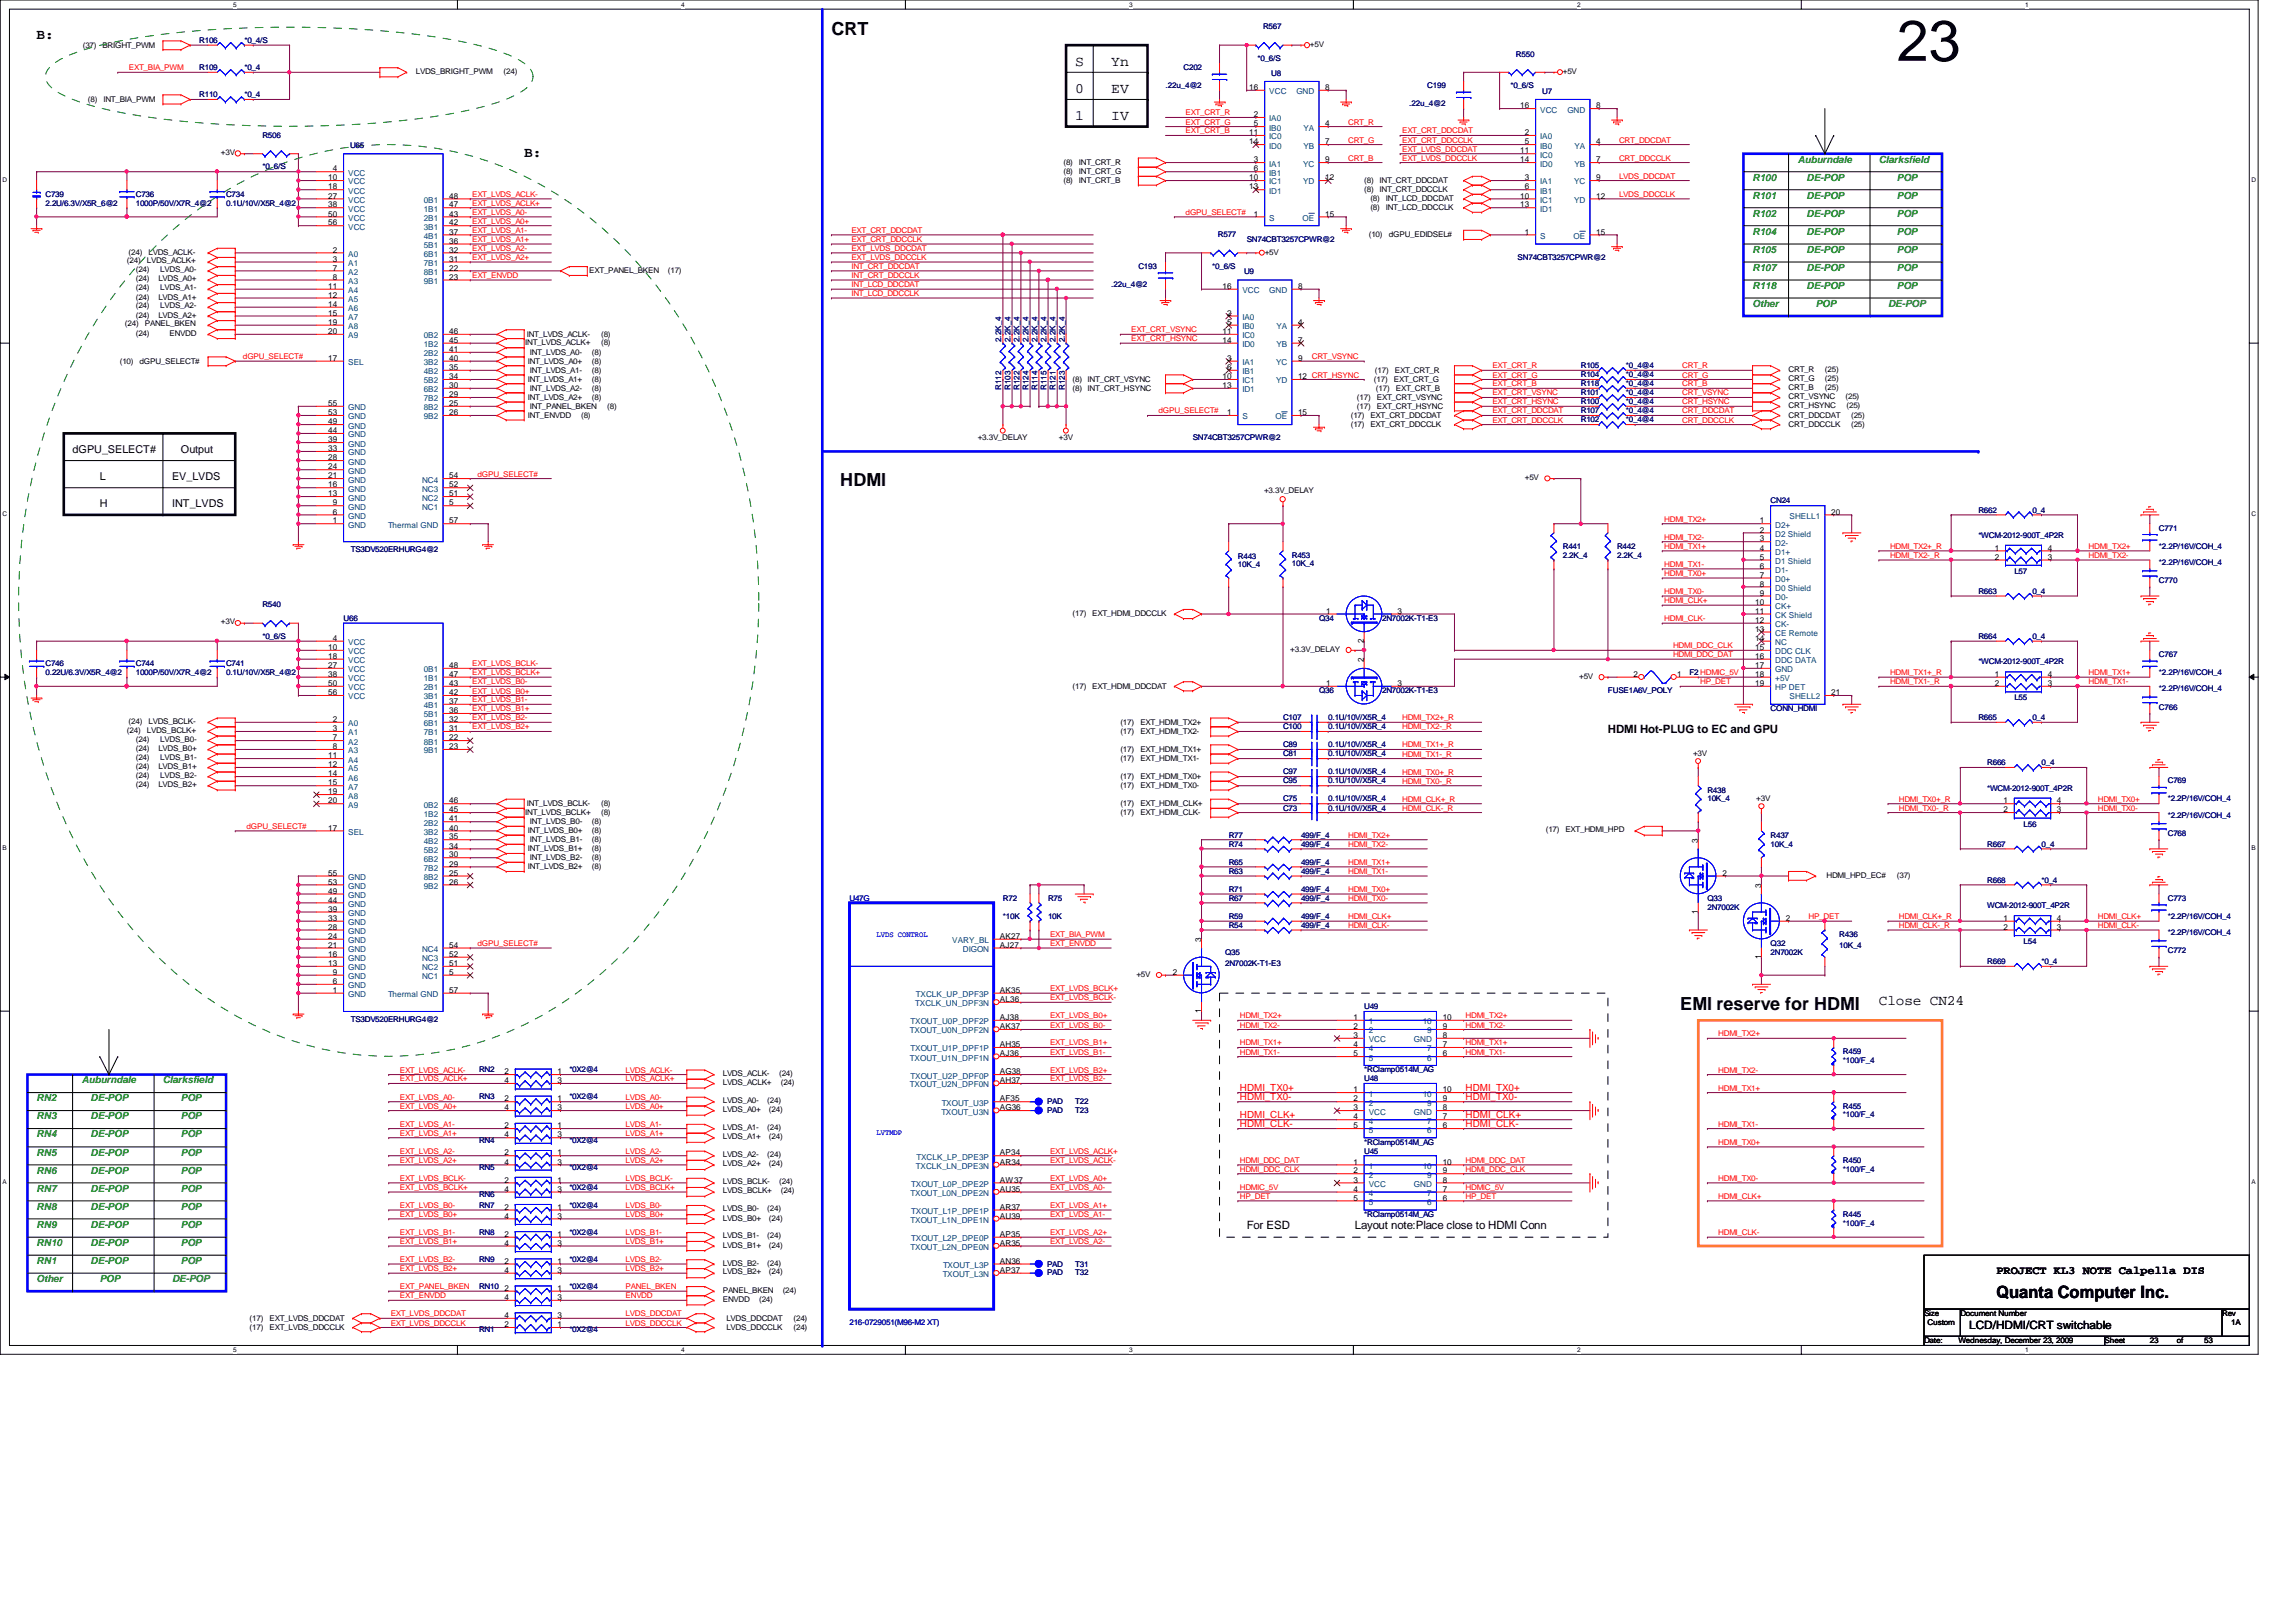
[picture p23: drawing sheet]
<svg xmlns="http://www.w3.org/2000/svg" width="297mm" height="210mm" viewBox="0 0 297 210" stroke-linecap="round" stroke-linejoin="round" font-family="sans-serif">
<defs><g id="words">
<text font-size="7.5" x="245.4" y="7.9">23</text>
<g font-size="2.3">
<text x="107.6" y="4.5">CRT</text>
<text x="108.7" y="62.9">HDMI</text>
<text x="217.4" y="130.7">EMI reserve for HDMI</text>
</g>
<text font-size="2.2" x="258.3" y="168">Quanta Computer Inc.</text>
<g font-size="1.9">
<text x="4.7" y="5.1">B:</text>
<text x="139.1" y="8.5">S</text>
<text x="143.8" y="8.5">Yn</text>
<text x="139.1" y="12">0</text>
<text x="139.1" y="15.5">1</text>
<text x="143.8" y="12">EV</text>
<text x="143.8" y="15.5">IV</text>
<text x="67.8" y="20.3">B:</text>
<text x="243.1" y="130">Close CN24</text>
</g>
<g font-size="1.5">
<text x="208" y="94.8">HDMI Hot-PLUG to EC and GPU</text>
<text x="161.3" y="159.1">For ESD</text>
<text x="175.3" y="159.1">Layout note:Place close to HDMI Conn</text>
<text x="258.3" y="164.8">PROJECT KL3 NOTE Calpella DIS</text>
<text x="254.8" y="172">LCD/HDMI/CRT switchable</text>
</g>
<g font-size="1.4">
<text x="9.4" y="58.6">dGPU_SELECT#</text>
<text x="23.4" y="58.6">Output</text>
<text x="12.9" y="65.6">H</text>
<text x="12.9" y="62.1">L</text>
<text x="22.3" y="62.1">EV_LVDS</text>
<text x="22.3" y="65.6">INT_LVDS</text>
</g>
<g font-size="1.3" fill="#008000">
<text x="226.7" y="23.4">R100</text>
<text x="232.6" y="21">Auburndale</text>
<text x="233.7" y="23.4">DE-POP</text>
<text x="243.1" y="21">Clarksfield</text>
<text x="245.4" y="23.4">POP</text>
<text x="226.7" y="25.7">R101</text>
<text x="226.7" y="28">R102</text>
<text x="233.7" y="28">DE-POP</text>
<text x="233.7" y="25.7">DE-POP</text>
<text x="245.4" y="28">POP</text>
<text x="245.4" y="25.7">POP</text>
<text x="226.7" y="30.4">R104</text>
<text x="226.7" y="32.7">R105</text>
<text x="226.7" y="35.1">R107</text>
<text x="233.7" y="35.1">DE-POP</text>
<text x="233.7" y="32.7">DE-POP</text>
<text x="233.7" y="30.4">DE-POP</text>
<text x="245.4" y="35.1">POP</text>
<text x="245.4" y="32.7">POP</text>
<text x="245.4" y="30.4">POP</text>
<text x="226.7" y="37.4">R118</text>
<text x="226.7" y="39.7">Other</text>
<text x="233.7" y="37.4">DE-POP</text>
<text x="234.9" y="39.7">POP</text>
<text x="244.3" y="39.7">DE-POP</text>
<text x="245.4" y="37.4">POP</text>
<text x="4.7" y="142.5">RN2</text>
<text x="10.6" y="140.2">Auburndale</text>
<text x="11.7" y="142.5">DE-POP</text>
<text x="21.1" y="140.2">Clarksfield</text>
<text x="23.4" y="142.5">POP</text>
<text x="4.7" y="144.9">RN3</text>
<text x="4.7" y="147.2">RN4</text>
<text x="4.7" y="149.6">RN5</text>
<text x="11.7" y="149.6">DE-POP</text>
<text x="11.7" y="147.2">DE-POP</text>
<text x="11.7" y="144.9">DE-POP</text>
<text x="23.4" y="149.6">POP</text>
<text x="23.4" y="147.2">POP</text>
<text x="23.4" y="144.9">POP</text>
<text x="4.7" y="151.9">RN6</text>
<text x="4.7" y="154.2">RN7</text>
<text x="11.7" y="154.2">DE-POP</text>
<text x="11.7" y="151.9">DE-POP</text>
<text x="23.4" y="154.2">POP</text>
<text x="23.4" y="151.9">POP</text>
<text x="4.7" y="156.5">RN8</text>
<text x="4.7" y="158.9">RN9</text>
<text x="4.7" y="161.2">RN10</text>
<text x="11.7" y="156.5">DE-POP</text>
<text x="11.7" y="158.9">DE-POP</text>
<text x="11.7" y="161.2">DE-POP</text>
<text x="23.4" y="156.5">POP</text>
<text x="23.4" y="158.9">POP</text>
<text x="23.4" y="161.2">POP</text>
<text x="4.7" y="163.6">RN1</text>
<text x="4.7" y="165.9">Other</text>
<text x="11.7" y="163.6">DE-POP</text>
<text x="12.9" y="165.9">POP</text>
<text x="22.3" y="165.9">DE-POP</text>
<text x="23.4" y="163.6">POP</text>
</g>
<g font-size="1.3" fill="#f00">
<text x="160.4" y="141.1">HDMI_TX0+</text>
<text x="160.4" y="142.3">HDMI_TX0-</text>
<text x="189.6" y="142.3">HDMI_TX0-</text>
<text x="189.6" y="141.1">HDMI_TX0+</text>
<text x="160.4" y="144.7">HDMI_CLK+</text>
<text x="160.4" y="145.8">HDMI_CLK-</text>
<text x="189.6" y="144.7">HDMI_CLK+</text>
<text x="189.6" y="145.8">HDMI_CLK-</text>
</g>
<g font-size="1.1">
<text x="161.6" y="11.6">16</text>
<text x="171.4" y="11.6">8</text>
<text x="161.6" y="17.5">11</text>
<text x="162.2" y="15.2">2</text>
<text x="162.2" y="16.3">5</text>
<text x="171.4" y="16.3">4</text>
<text x="196.7" y="14">16</text>
<text x="197.3" y="17.5">2</text>
<text x="206.5" y="14">8</text>
<text x="42.5" y="23.3">10</text>
<text x="43" y="22.2">4</text>
<text x="161.6" y="23.3">10</text>
<text x="161.6" y="18.7">14</text>
<text x="162.2" y="22.2">6</text>
<text x="162.2" y="21">3</text>
<text x="171.4" y="18.7">7</text>
<text x="171.4" y="21">9</text>
<text x="171.4" y="23.3">12</text>
<text x="196.7" y="19.9">11</text>
<text x="196.7" y="21">14</text>
<text x="197.3" y="18.7">5</text>
<text x="197.3" y="23.3">3</text>
<text x="206.5" y="18.7">4</text>
<text x="206.5" y="21">7</text>
<text x="206.5" y="23.3">9</text>
<text x="42.5" y="24.5">18</text>
<text x="42.5" y="25.7">27</text>
<text x="42.5" y="26.8">38</text>
<text x="42.5" y="28">50</text>
<text x="42.5" y="29.2">56</text>
<text x="58.1" y="25.7">48</text>
<text x="58.1" y="26.8">47</text>
<text x="58.1" y="28">43</text>
<text x="58.1" y="29.2">42</text>
<text x="161.6" y="24.5">13</text>
<text x="162.2" y="28">1</text>
<text x="171.4" y="28">15</text>
<text x="196.7" y="25.7">10</text>
<text x="196.7" y="26.8">13</text>
<text x="197.3" y="24.5">6</text>
<text x="206.5" y="25.7">12</text>
<text x="43" y="32.7">2</text>
<text x="43" y="33.9">3</text>
<text x="43" y="35">7</text>
<text x="58.1" y="30.4">37</text>
<text x="58.1" y="31.5">36</text>
<text x="58.1" y="32.7">32</text>
<text x="58.1" y="33.9">31</text>
<text x="58.1" y="35">22</text>
<text x="197.3" y="30.4">1</text>
<text x="206.5" y="30.4">15</text>
<text x="42.5" y="37.4">11</text>
<text x="42.5" y="38.5">12</text>
<text x="42.5" y="39.7">14</text>
<text x="42.5" y="40.9">15</text>
<text x="43" y="36.2">8</text>
<text x="58.1" y="36.2">23</text>
<text x="158.2" y="37.4">16</text>
<text x="158.7" y="40.9">2</text>
<text x="167.9" y="37.4">8</text>
<text x="42.5" y="42">19</text>
<text x="42.5" y="43.2">20</text>
<text x="42.5" y="46.7">17</text>
<text x="58.1" y="43.2">46</text>
<text x="58.1" y="44.4">45</text>
<text x="58.1" y="45.6">41</text>
<text x="58.1" y="46.7">40</text>
<text x="58.1" y="47.9">35</text>
<text x="158.2" y="43.2">11</text>
<text x="158.2" y="44.4">14</text>
<text x="158.7" y="42">5</text>
<text x="158.7" y="47.9">6</text>
<text x="158.7" y="46.7">3</text>
<text x="167.9" y="42">4</text>
<text x="167.9" y="44.4">7</text>
<text x="167.9" y="46.7">9</text>
<text x="42.5" y="53.7">53</text>
<text x="42.5" y="52.5">55</text>
<text x="58.1" y="49.1">34</text>
<text x="58.1" y="50.2">30</text>
<text x="58.1" y="51.4">29</text>
<text x="58.1" y="53.7">26</text>
<text x="58.1" y="52.5">25</text>
<text x="158.2" y="49.1">10</text>
<text x="158.2" y="50.2">13</text>
<text x="158.7" y="53.7">1</text>
<text x="167.9" y="53.7">15</text>
<text x="167.9" y="49.1">12 CRT_HSYNC</text>
<text x="42.5" y="59.6">28</text>
<text x="42.5" y="58.4">33</text>
<text x="42.5" y="57.2">39</text>
<text x="42.5" y="56">44</text>
<text x="42.5" y="54.9">49</text>
<text x="42.5" y="64.2">13</text>
<text x="42.5" y="63.1">16</text>
<text x="42.5" y="61.9">21</text>
<text x="42.5" y="60.7">24</text>
<text x="43" y="65.4">9</text>
<text x="58.1" y="65.4">5</text>
<text x="58.1" y="64.2">51</text>
<text x="58.1" y="63.1">52</text>
<text x="58.1" y="61.9">54</text>
<text x="43" y="67.7">1</text>
<text x="43" y="66.6">6</text>
<text x="58.1" y="67.7">57</text>
<text x="227.7" y="67.7">1</text>
<text x="227.7" y="70.1">3</text>
<text x="227.7" y="68.9">2</text>
<text x="227.7" y="71.2">4</text>
<text x="236.9" y="66.6">20</text>
<text x="258.1" y="71.2">1</text>
<text x="264.9" y="71.2">4</text>
<text x="227.7" y="72.4">5</text>
<text x="227.7" y="74.8">7</text>
<text x="227.7" y="77.1">9</text>
<text x="227.7" y="73.6">6</text>
<text x="227.7" y="75.9">8</text>
<text x="258.1" y="72.4">2</text>
<text x="264.9" y="72.4">3</text>
<text x="43" y="82.9">4</text>
<text x="171.6" y="79.4">1</text>
<text x="176.4" y="83.2" transform="rotate(-90 176.4 83.2)">2</text>
<text x="180.8" y="79.4">3</text>
<text x="227.1" y="79.4">11</text>
<text x="227.1" y="81.7">13</text>
<text x="227.1" y="78.3">10</text>
<text x="227.1" y="80.6">12</text>
<text x="227.1" y="82.9">14</text>
<text x="42.5" y="84.1">10</text>
<text x="42.5" y="85.3">18</text>
<text x="42.5" y="86.4">27</text>
<text x="42.5" y="87.6">38</text>
<text x="42.5" y="88.8">50</text>
<text x="42.5" y="90">56</text>
<text x="58.1" y="86.4">48</text>
<text x="58.1" y="87.6">47</text>
<text x="58.1" y="88.8">43</text>
<text x="58.1" y="90">42</text>
<text x="171.6" y="88.8">1</text>
<text x="176.4" y="85.7" transform="rotate(-90 176.4 85.7)">2</text>
<text x="180.8" y="88.8">3</text>
<text x="211.3" y="87.6">2</text>
<text x="217" y="87.6">1</text>
<text x="227.1" y="84.1">15</text>
<text x="227.1" y="86.4">17</text>
<text x="227.1" y="88.8">19</text>
<text x="227.1" y="85.3">16</text>
<text x="227.1" y="87.6">18</text>
<text x="236.9" y="90">21</text>
<text x="258.1" y="87.6">1</text>
<text x="258.1" y="88.8">2</text>
<text x="264.9" y="87.6">4</text>
<text x="264.9" y="88.8">3</text>
<text x="43" y="93.4">2</text>
<text x="43" y="94.6">3</text>
<text x="43" y="95.8">7</text>
<text x="58.1" y="91.1">37</text>
<text x="58.1" y="92.3">36</text>
<text x="58.1" y="93.4">32</text>
<text x="58.1" y="94.6">31</text>
<text x="58.1" y="95.8">22</text>
<text x="42.5" y="98.1">11</text>
<text x="42.5" y="99.3">12</text>
<text x="42.5" y="100.5">14</text>
<text x="42.5" y="101.6">15</text>
<text x="43" y="96.9">8</text>
<text x="58.1" y="96.9">23</text>
<text x="42.5" y="102.8">19</text>
<text x="42.5" y="104">20</text>
<text x="42.5" y="107.5">17</text>
<text x="58.1" y="104">46</text>
<text x="58.1" y="105.1">45</text>
<text x="58.1" y="106.3">41</text>
<text x="58.1" y="107.5">40</text>
<text x="259.2" y="104">1</text>
<text x="259.2" y="105.1">2</text>
<text x="266.1" y="104">4</text>
<text x="266.1" y="105.1">3</text>
<text x="42.5" y="113.3">55</text>
<text x="58.1" y="108.6">35</text>
<text x="58.1" y="109.8">34</text>
<text x="58.1" y="111">30</text>
<text x="58.1" y="112.1">29</text>
<text x="58.1" y="113.3">25</text>
<text x="219.7" y="109.1" transform="rotate(-90 219.7 109.1)">3</text>
<text x="222.8" y="113.3">2</text>
<text x="42.5" y="119.2">33</text>
<text x="42.5" y="118">39</text>
<text x="42.5" y="116.8">44</text>
<text x="42.5" y="115.7">49</text>
<text x="42.5" y="114.5">53</text>
<text x="58.1" y="114.5">26</text>
<text x="219.7" y="118.2" transform="rotate(-90 219.7 118.2)">1</text>
<text x="227.8" y="114.9" transform="rotate(-90 227.8 114.9)">3</text>
<text x="231.1" y="119.2">2</text>
<text x="259.2" y="119.2">1</text>
<text x="266.1" y="119.2">4</text>
<text x="42.5" y="125">13</text>
<text x="42.5" y="123.8">16</text>
<text x="42.5" y="122.6">21</text>
<text x="42.5" y="121.5">24</text>
<text x="42.5" y="120.3">28</text>
<text x="58.1" y="125">51</text>
<text x="58.1" y="123.8">52</text>
<text x="58.1" y="122.6">54</text>
<text x="129.4" y="122.6">AJ27</text>
<text x="129.4" y="121.5">AK27</text>
<text x="155.4" y="121.9" transform="rotate(-90 155.4 121.9)">3</text>
<text x="227.8" y="124.1" transform="rotate(-90 227.8 124.1)">1</text>
<text x="259.2" y="120.3">2</text>
<text x="266.1" y="120.3">3</text>
<text x="43" y="128.5">1</text>
<text x="43" y="127.3">6</text>
<text x="43" y="126.2">9</text>
<text x="58.1" y="126.2">5</text>
<text x="58.1" y="128.5">57</text>
<text x="129.4" y="129.7">AL36</text>
<text x="129.4" y="128.5">AK35</text>
<text x="129.4" y="132">AJ38</text>
<text x="151.7" y="126.2">2</text>
<text x="155.4" y="131.1" transform="rotate(-90 155.4 131.1)">1</text>
<text x="175.1" y="132">1</text>
<text x="186.6" y="132">10</text>
<text x="129.4" y="133.2">AK37</text>
<text x="129.4" y="136.7">AJ36</text>
<text x="129.4" y="135.5">AH35</text>
<text x="175.1" y="133.2">2</text>
<text x="175.1" y="134.3">3</text>
<text x="175.1" y="135.5">4</text>
<text x="175.1" y="136.7">5</text>
<text x="186.6" y="136.7">6</text>
<text x="186.6" y="135.5">7</text>
<text x="186.6" y="134.3">8</text>
<text x="186.6" y="133.2">9</text>
<text x="65.3" y="139">2</text>
<text x="65.3" y="140.2">4</text>
<text x="65.3" y="142.5">2</text>
<text x="65.3" y="143.7">4</text>
<text x="72.1" y="139">1</text>
<text x="72.1" y="140.2">3</text>
<text x="72.1" y="142.5">1</text>
<text x="72.1" y="143.7">3</text>
<text x="129.4" y="140.2">AH37</text>
<text x="129.4" y="139">AG38</text>
<text x="129.4" y="143.7">AG36</text>
<text x="129.4" y="142.5">AF35</text>
<text x="175.1" y="141.4">1</text>
<text x="175.1" y="142.5">2</text>
<text x="175.1" y="143.7">3</text>
<text x="186.6" y="143.7">8</text>
<text x="186.6" y="142.5">9</text>
<text x="186.6" y="141.4">10</text>
<text x="65.3" y="149.5">2</text>
<text x="65.3" y="146">2</text>
<text x="65.3" y="147.2">4</text>
<text x="72.1" y="149.5">1</text>
<text x="72.1" y="146">1</text>
<text x="72.1" y="147.2">3</text>
<text x="129.4" y="149.5">AP34</text>
<text x="175.1" y="144.9">4</text>
<text x="175.1" y="146">5</text>
<text x="186.6" y="146">6</text>
<text x="186.6" y="144.9">7</text>
<text x="65.3" y="153">2</text>
<text x="65.3" y="154.2">4</text>
<text x="65.3" y="150.7">4</text>
<text x="72.1" y="153">1</text>
<text x="72.1" y="154.2">3</text>
<text x="72.1" y="150.7">3</text>
<text x="129.4" y="150.7">AR34</text>
<text x="129.4" y="154.2">AU35</text>
<text x="129.4" y="153">AW37</text>
<text x="175.1" y="150.7">1</text>
<text x="175.1" y="151.8">2</text>
<text x="175.1" y="153">3</text>
<text x="175.1" y="154.2">4</text>
<text x="175.1" y="155.4">5</text>
<text x="186.6" y="155.4">6</text>
<text x="186.6" y="154.2">7</text>
<text x="186.6" y="153">8</text>
<text x="186.6" y="151.8">9</text>
<text x="186.6" y="150.7">10</text>
<text x="65.3" y="160.1">2</text>
<text x="65.3" y="161.2">4</text>
<text x="65.3" y="156.5">2</text>
<text x="65.3" y="157.7">4</text>
<text x="72.1" y="160.1">1</text>
<text x="72.1" y="161.2">3</text>
<text x="72.1" y="156.5">1</text>
<text x="72.1" y="157.7">3</text>
<text x="129.4" y="157.7">AU39</text>
<text x="129.4" y="156.5">AR37</text>
<text x="129.4" y="161.2">AR35</text>
<text x="129.4" y="160.1">AP35</text>
<text x="65.3" y="163.5">2</text>
<text x="65.3" y="164.7">4</text>
<text x="65.3" y="167">2</text>
<text x="72.1" y="163.5">1</text>
<text x="72.1" y="164.7">3</text>
<text x="72.1" y="167">1</text>
<text x="129.4" y="164.7">AP37</text>
<text x="129.4" y="163.5">AN36</text>
<text x="65.3" y="171.7">2</text>
<text x="65.3" y="170.6">4</text>
<text x="65.3" y="168.2">4</text>
<text x="72.1" y="171.7">1</text>
<text x="72.1" y="170.6">3</text>
<text x="72.1" y="168.2">3</text>
</g>
<g font-size="1.1" fill="#004080">
<text x="164.2" y="15.7">IA0</text>
<text x="164.2" y="16.9">IB0</text>
<text x="164.2" y="12.2">VCC</text>
<text x="167.7" y="12.2">GND</text>
<text x="168.7" y="16.9">YA</text>
<text x="199.3" y="14.6">VCC</text>
<text x="202.8" y="14.6">GND</text>
<text x="45" y="22.7">VCC</text>
<text x="45" y="23.9">VCC</text>
<text x="164.2" y="22.7">IB1</text>
<text x="164.2" y="23.9">IC1</text>
<text x="164.2" y="21.5">IA1</text>
<text x="164.2" y="18">IC0</text>
<text x="164.2" y="19.2">ID0</text>
<text x="168.6" y="21.5">YC</text>
<text x="168.6" y="23.9">YD</text>
<text x="168.7" y="19.2">YB</text>
<text x="199.3" y="18">IA0</text>
<text x="199.3" y="19.2">IB0</text>
<text x="199.3" y="23.9">IA1</text>
<text x="199.3" y="20.4">IC0</text>
<text x="199.3" y="21.5">ID0</text>
<text x="203.7" y="23.9">YC</text>
<text x="203.7" y="19.2">YA</text>
<text x="203.7" y="21.5">YB</text>
<text x="45" y="25.1">VCC</text>
<text x="45" y="26.2">VCC</text>
<text x="45" y="27.4">VCC</text>
<text x="45" y="28.6">VCC</text>
<text x="45" y="29.7">VCC</text>
<text x="54.8" y="26.2">0B1</text>
<text x="54.8" y="27.4">1B1</text>
<text x="54.8" y="28.6">2B1</text>
<text x="54.8" y="29.7">3B1</text>
<text x="164.2" y="28.6">S</text>
<text x="164.2" y="25.1">ID1</text>
<text x="168.5" y="28.6">OE</text>
<text x="199.3" y="25.1">IB1</text>
<text x="199.3" y="26.2">IC1</text>
<text x="199.3" y="27.4">ID1</text>
<text x="203.7" y="26.2">YD</text>
<text x="45" y="33.2">A0</text>
<text x="45" y="34.4">A1</text>
<text x="45" y="35.6">A2</text>
<text x="54.8" y="30.9">4B1</text>
<text x="54.8" y="32.1">5B1</text>
<text x="54.8" y="33.2">6B1</text>
<text x="54.8" y="34.4">7B1</text>
<text x="54.8" y="35.6">8B1</text>
<text x="199.3" y="30.9">S</text>
<text x="203.6" y="30.9">OE</text>
<text x="45" y="36.7">A3</text>
<text x="45" y="37.9">A4</text>
<text x="45" y="39.1">A5</text>
<text x="45" y="40.3">A6</text>
<text x="45" y="41.4">A7</text>
<text x="54.8" y="36.7">9B1</text>
<text x="160.7" y="41.4">IA0</text>
<text x="160.7" y="37.9">VCC</text>
<text x="164.2" y="37.9">GND</text>
<text x="45" y="42.6">A8</text>
<text x="45" y="43.8">A9</text>
<text x="45" y="47.2">SEL</text>
<text x="54.8" y="43.8">0B2</text>
<text x="54.8" y="44.9">1B2</text>
<text x="54.8" y="46.1">2B2</text>
<text x="54.8" y="47.2">3B2</text>
<text x="160.7" y="42.6">IB0</text>
<text x="160.7" y="47.2">IA1</text>
<text x="160.7" y="43.8">IC0</text>
<text x="160.7" y="44.9">ID0</text>
<text x="165.1" y="47.2">YC</text>
<text x="165.1" y="42.6">YA</text>
<text x="165.1" y="44.9">YB</text>
<text x="45" y="53.1">GND</text>
<text x="54.8" y="48.4">4B2</text>
<text x="54.8" y="49.6">5B2</text>
<text x="54.8" y="50.8">6B2</text>
<text x="54.8" y="51.9">7B2</text>
<text x="54.8" y="53.1">8B2</text>
<text x="160.7" y="48.4">IB1</text>
<text x="160.7" y="49.6">IC1</text>
<text x="160.7" y="50.8">ID1</text>
<text x="165.1" y="49.6">YD</text>
<text x="45" y="58.9">GND</text>
<text x="45" y="57.8">GND</text>
<text x="45" y="56.6">GND</text>
<text x="45" y="55.5">GND</text>
<text x="45" y="54.3">GND</text>
<text x="54.8" y="54.3">9B2</text>
<text x="160.7" y="54.3">S</text>
<text x="165" y="54.3">OE</text>
<text x="45" y="66">GND</text>
<text x="45" y="64.8">GND</text>
<text x="45" y="63.6">GND</text>
<text x="45" y="62.4">GND</text>
<text x="45" y="61.3">GND</text>
<text x="45" y="60.1">GND</text>
<text x="54.6" y="66">NC1</text>
<text x="54.6" y="64.8">NC2</text>
<text x="54.6" y="63.6">NC3</text>
<text x="54.6" y="62.4">NC4</text>
<text x="45" y="68.3">GND</text>
<text x="45" y="67.1">GND</text>
<text x="50.2" y="68.3">Thermal GND</text>
<text x="229.7" y="68.3">D2+</text>
<text x="229.7" y="70.6">D2-</text>
<text x="229.7" y="69.5">D2 Shield</text>
<text x="229.7" y="71.8">D1+</text>
<text x="231.5" y="67.1">SHELL1</text>
<text x="229.7" y="73">D1 Shield</text>
<text x="229.7" y="75.3">D0+</text>
<text x="229.7" y="77.6">D0-</text>
<text x="229.7" y="74.1">D1-</text>
<text x="229.7" y="76.5">D0 Shield</text>
<text x="45" y="83.5">VCC</text>
<text x="229.7" y="80">CK Shield</text>
<text x="229.7" y="82.3">CE Remote</text>
<text x="229.7" y="78.8">CK+</text>
<text x="229.7" y="81.2">CK-</text>
<text x="229.7" y="83.5">NC</text>
<text x="45" y="84.7">VCC</text>
<text x="45" y="85.8">VCC</text>
<text x="45" y="87">VCC</text>
<text x="45" y="88.1">VCC</text>
<text x="45" y="89.3">VCC</text>
<text x="54.8" y="87">0B1</text>
<text x="54.8" y="88.1">1B1</text>
<text x="54.8" y="89.3">2B1</text>
<text x="229.7" y="84.7">DDC CLK</text>
<text x="229.7" y="87">GND</text>
<text x="229.7" y="89.3">HP DET</text>
<text x="229.7" y="85.8">DDC DATA</text>
<text x="229.7" y="88.1">+5V</text>
<text x="45" y="94">A0</text>
<text x="45" y="95.2">A1</text>
<text x="45" y="90.5">VCC</text>
<text x="54.8" y="90.5">3B1</text>
<text x="54.8" y="91.7">4B1</text>
<text x="54.8" y="92.8">5B1</text>
<text x="54.8" y="94">6B1</text>
<text x="54.8" y="95.2">7B1</text>
<text x="231.5" y="90.5">SHELL2</text>
<text x="45" y="96.4">A2</text>
<text x="45" y="97.5">A3</text>
<text x="45" y="98.7">A4</text>
<text x="45" y="99.8">A5</text>
<text x="45" y="101">A6</text>
<text x="54.8" y="96.4">8B1</text>
<text x="54.8" y="97.5">9B1</text>
<text x="45" y="102.2">A7</text>
<text x="45" y="103.3">A8</text>
<text x="45" y="104.5">A9</text>
<text x="54.8" y="104.5">0B2</text>
<text x="54.8" y="105.7">1B2</text>
<text x="54.8" y="106.8">2B2</text>
<text x="45" y="108">SEL</text>
<text x="45" y="113.9">GND</text>
<text x="54.8" y="108">3B2</text>
<text x="54.8" y="109.2">4B2</text>
<text x="54.8" y="110.4">5B2</text>
<text x="54.8" y="111.5">6B2</text>
<text x="54.8" y="112.7">7B2</text>
<text x="54.8" y="113.9">8B2</text>
<text x="45" y="119.7">GND</text>
<text x="45" y="118.5">GND</text>
<text x="45" y="117.3">GND</text>
<text x="45" y="116.2">GND</text>
<text x="45" y="115">GND</text>
<text x="54.8" y="115">9B2</text>
<text x="45" y="125.6">GND</text>
<text x="45" y="124.4">GND</text>
<text x="45" y="123.2">GND</text>
<text x="45" y="122">GND</text>
<text x="45" y="120.9">GND</text>
<text x="54.6" y="125.6">NC2</text>
<text x="54.6" y="124.4">NC3</text>
<text x="54.6" y="123.2">NC4</text>
<text x="123.2" y="122">VARY_BL</text>
<text x="124.6" y="123.2">DIGON</text>
<text x="45" y="129">GND</text>
<text x="45" y="127.9">GND</text>
<text x="45" y="126.7">GND</text>
<text x="50.2" y="129">Thermal GND</text>
<text x="54.6" y="126.7">NC1</text>
<text x="118.4" y="130.2">TXCLK_UN_DPF3N</text>
<text x="118.5" y="129">TXCLK_UP_DPF3P</text>
<text x="117.7" y="133.7">TXOUT_U0N_DPF2N</text>
<text x="117.7" y="137.2">TXOUT_U1N_DPF1N</text>
<text x="117.8" y="132.5">TXOUT_U0P_DPF2P</text>
<text x="117.8" y="136.1">TXOUT_U1P_DPF1P</text>
<text x="177.1" y="132.5">1</text>
<text x="177.1" y="133.7">2</text>
<text x="177.1" y="134.9">VCC</text>
<text x="177.1" y="136.1">4</text>
<text x="177.1" y="137.2">5</text>
<text x="182.9" y="134.9">GND</text>
<text x="184.1" y="132.5">10</text>
<text x="184.7" y="137.2">6</text>
<text x="184.7" y="136.1">7</text>
<text x="184.7" y="133.7">9</text>
<text x="117.7" y="140.7">TXOUT_U2N_DPF0N</text>
<text x="117.8" y="139.6">TXOUT_U2P_DPF0P</text>
<text x="121.8" y="143.1">TXOUT_U3P</text>
<text x="177.1" y="141.9">1</text>
<text x="177.1" y="143.1">2</text>
<text x="184.1" y="141.9">10</text>
<text x="184.7" y="143.1">9</text>
<text x="121.8" y="144.2">TXOUT_U3N</text>
<text x="177.1" y="144.2">VCC</text>
<text x="177.1" y="145.4">4</text>
<text x="177.1" y="146.6">5</text>
<text x="182.9" y="144.2">GND</text>
<text x="184.7" y="146.6">6</text>
<text x="184.7" y="145.4">7</text>
<text x="117.8" y="154.8">TXOUT_L0N_DPE2N</text>
<text x="117.9" y="153.6">TXOUT_L0P_DPE2P</text>
<text x="118.5" y="151.3">TXCLK_LN_DPE3N</text>
<text x="118.6" y="150.1">TXCLK_LP_DPE3P</text>
<text x="177.1" y="151.3">1</text>
<text x="177.1" y="152.4">2</text>
<text x="177.1" y="153.6">VCC</text>
<text x="177.1" y="154.8">4</text>
<text x="177.1" y="155.9">5</text>
<text x="182.9" y="153.6">GND</text>
<text x="184.1" y="151.3">10</text>
<text x="184.7" y="155.9">6</text>
<text x="184.7" y="154.8">7</text>
<text x="184.7" y="152.4">9</text>
<text x="117.8" y="158.2">TXOUT_L1N_DPE1N</text>
<text x="117.8" y="161.8">TXOUT_L2N_DPE0N</text>
<text x="117.9" y="157.1">TXOUT_L1P_DPE1P</text>
<text x="117.9" y="160.6">TXOUT_L2P_DPE0P</text>
<text x="122" y="165.3">TXOUT_L3N</text>
<text x="122" y="164.1">TXOUT_L3P</text>
</g>
<g font-size="1" fill="#000080">
<text x="25.8" y="5.6">R106</text>
<text x="31.6" y="5.6">*0_4/S</text>
<text x="163.4" y="3.8">R567</text>
<text x="25.8" y="9.1">R109</text>
<text x="31.6" y="9.1">*0_4</text>
<text x="150.8" y="11.4">.22u_4@2</text>
<text x="153.1" y="9.1">C202</text>
<text x="162.7" y="7.9">*0_6/S</text>
<text x="164.5" y="9.8">U8</text>
<text x="184.7" y="11.4">C199</text>
<text x="195.4" y="11.4">*0_6/S</text>
<text x="196.1" y="7.3">R550</text>
<text x="25.8" y="12.6">R110</text>
<text x="31.6" y="12.6">*0_4</text>
<text x="33.9" y="17.9">R506</text>
<text x="182.3" y="13.8">.22u_4@2</text>
<text x="199.5" y="12.1">U7</text>
<text x="33.9" y="21.9">*0_6/S</text>
<text x="45.3" y="19.1">U65</text>
<text x="5.9" y="25.4">C739</text>
<text x="5.9" y="26.6">2.2U/6.3V/X5R_6@2</text>
<text x="17.6" y="25.4">C736</text>
<text x="17.6" y="26.6">1000P/50V/X7R_4@2</text>
<text x="29.2" y="25.4">C734</text>
<text x="29.2" y="26.6">0.1U/10V/X5R_4@2</text>
<text x="147.3" y="34.8">C193</text>
<text x="156.8" y="34.8">*0_6/S</text>
<text x="157.6" y="30.7">R577</text>
<text x="160.9" y="35.5">U9</text>
<text x="161.3" y="31.3">SN74CBT3257CPWR@2</text>
<text x="196.3" y="33.6">SN74CBT3257CPWR@2</text>
<text x="143.8" y="37.1">.22u_4@2</text>
<text x="129.5" y="44.3" transform="rotate(-90 129.5 44.3)">2.2K_4</text>
<text x="130.7" y="44.3" transform="rotate(-90 130.7 44.3)">2.2K_4</text>
<text x="131.9" y="44.3" transform="rotate(-90 131.9 44.3)">2.2K_4</text>
<text x="133.1" y="44.3" transform="rotate(-90 133.1 44.3)">2.2K_4</text>
<text x="134.2" y="44.3" transform="rotate(-90 134.2 44.3)">2.2K_4</text>
<text x="135.4" y="44.3" transform="rotate(-90 135.4 44.3)">2.2K_4</text>
<text x="136.6" y="44.3" transform="rotate(-90 136.6 44.3)">2.2K_4</text>
<text x="137.7" y="44.3" transform="rotate(-90 137.7 44.3)">2.2K_4</text>
<text x="204.5" y="47.6">R105</text>
<text x="210.4" y="47.6">*0_4@4</text>
<text x="129.5" y="50.5" transform="rotate(-90 129.5 50.5)">R112</text>
<text x="130.7" y="50.5" transform="rotate(-90 130.7 50.5)">R103</text>
<text x="131.9" y="50.5" transform="rotate(-90 131.9 50.5)">R122</text>
<text x="133.1" y="50.5" transform="rotate(-90 133.1 50.5)">R124</text>
<text x="134.2" y="50.5" transform="rotate(-90 134.2 50.5)">R114</text>
<text x="135.4" y="50.5" transform="rotate(-90 135.4 50.5)">R115</text>
<text x="136.6" y="50.5" transform="rotate(-90 136.6 50.5)">R121</text>
<text x="137.7" y="50.5" transform="rotate(-90 137.7 50.5)">R123</text>
<text x="204.5" y="48.8">R104</text>
<text x="204.5" y="50">R118</text>
<text x="204.5" y="51.1">R101</text>
<text x="204.5" y="53.5">R107</text>
<text x="204.5" y="52.3">R100</text>
<text x="210.4" y="48.8">*0_4@4</text>
<text x="210.4" y="50">*0_4@4</text>
<text x="210.4" y="51.1">*0_4@4</text>
<text x="210.4" y="53.5">*0_4@4</text>
<text x="210.4" y="52.3">*0_4@4</text>
<text x="154.3" y="57">SN74CBT3257CPWR@2</text>
<text x="204.5" y="54.7">R102</text>
<text x="210.4" y="54.7">*0_4@4</text>
<text x="229.1" y="65.2">CN24</text>
<text x="45.4" y="71.5">TS3DV520ERHURG4@2</text>
<text x="202.2" y="71">R441</text>
<text x="209.2" y="71">R442</text>
<text x="255.9" y="66.3">R662</text>
<text x="255.9" y="69.6">*WCM-2012-900T_4P2R</text>
<text x="262.9" y="66.3">0_4</text>
<text x="279.3" y="68.7">C771</text>
<text x="279.3" y="71">*2.2P/16V/COH_4</text>
<text x="160.1" y="72.3">R443</text>
<text x="160.1" y="73.4">10K_4</text>
<text x="167.1" y="72.2">R453</text>
<text x="167.1" y="73.2">10K_4</text>
<text x="202.2" y="72.2">2.2K_4</text>
<text x="209.2" y="72.2">2.2K_4</text>
<text x="255.9" y="76.8">R663</text>
<text x="260.6" y="74.3">L57</text>
<text x="262.9" y="76.8">0_4</text>
<text x="279.3" y="75.4">C770</text>
<text x="279.3" y="73.1">*2.2P/16V/COH_4</text>
<text x="33.9" y="78.6">R540</text>
<text x="33.9" y="82.7">*0_6/S</text>
<text x="44.4" y="80.3">U66</text>
<text x="170.6" y="80.3">Q34</text>
<text x="178.8" y="80.3">2N7002K-T1-E3</text>
<text x="255.9" y="82.7">R664</text>
<text x="262.9" y="82.7">0_4</text>
<text x="5.9" y="86.2">C746</text>
<text x="5.9" y="87.4">0.22U/6.3V/X5R_4@2</text>
<text x="17.6" y="86.2">C744</text>
<text x="17.6" y="87.4">1000P/50V/X7R_4@2</text>
<text x="29.2" y="86.2">C741</text>
<text x="29.2" y="87.4">0.1U/10V/X5R_4@2</text>
<text x="170.6" y="89.7">Q36</text>
<text x="178.8" y="89.7">2N7002K-T1-E3</text>
<text x="208" y="89.7">FUSE1A6V_POLY</text>
<text x="218.6" y="87.4">F2 HDMIC_5V</text>
<text x="255.9" y="86">*WCM-2012-900T_4P2R</text>
<text x="279.3" y="85">C767</text>
<text x="279.3" y="87.4">*2.2P/16V/COH_4</text>
<text x="279.3" y="89.5">*2.2P/16V/COH_4</text>
<text x="166" y="94.4">C100</text>
<text x="166" y="93.2">C107</text>
<text x="171.8" y="94.4">0.1U/10V/X5R_4</text>
<text x="171.8" y="93.2">0.1U/10V/X5R_4</text>
<text x="229.1" y="92">CONN_HDMI</text>
<text x="255.9" y="93.2">R665</text>
<text x="260.6" y="90.6">L55</text>
<text x="262.9" y="93.2">0_4</text>
<text x="279.3" y="91.8">C766</text>
<text x="166" y="101.4">C95</text>
<text x="166" y="96.7">C89</text>
<text x="166" y="97.9">C81</text>
<text x="166" y="100.2">C97</text>
<text x="171.8" y="101.4">0.1U/10V/X5R_4</text>
<text x="171.8" y="96.7">0.1U/10V/X5R_4</text>
<text x="171.8" y="97.9">0.1U/10V/X5R_4</text>
<text x="171.8" y="100.2">0.1U/10V/X5R_4</text>
<text x="257.1" y="99.1">R666</text>
<text x="264.1" y="99.1">0_4</text>
<text x="280.5" y="101.4">C769</text>
<text x="166" y="104.9">C73</text>
<text x="166" y="103.7">C75</text>
<text x="171.8" y="104.9">0.1U/10V/X5R_4</text>
<text x="171.8" y="103.7">0.1U/10V/X5R_4</text>
<text x="220.9" y="102.6">R438</text>
<text x="220.9" y="103.7">10K_4</text>
<text x="257.1" y="102.3">*WCM-2012-900T_4P2R</text>
<text x="261.8" y="107">L56</text>
<text x="280.5" y="105.8">*2.2P/16V/COH_4</text>
<text x="280.5" y="103.7">*2.2P/16V/COH_4</text>
<text x="159" y="109.6">R74</text>
<text x="159" y="111.9">R65</text>
<text x="159" y="113.1">R63</text>
<text x="159" y="108.4">R77</text>
<text x="168.3" y="109.6">499/F_4</text>
<text x="168.3" y="111.9">499/F_4</text>
<text x="168.3" y="113.1">499/F_4</text>
<text x="168.3" y="108.4">499/F_4</text>
<text x="229.1" y="108.4">R437</text>
<text x="229.1" y="109.6">10K_4</text>
<text x="257.1" y="109.6">R667</text>
<text x="264.1" y="109.6">0_4</text>
<text x="280.5" y="108.2">C768</text>
<text x="129.7" y="118.9">*10K</text>
<text x="129.7" y="116.6">R72</text>
<text x="135.6" y="118.9">10K</text>
<text x="135.6" y="116.6">R75</text>
<text x="159" y="115.4">R71</text>
<text x="159" y="116.6">R67</text>
<text x="159" y="118.9">R59</text>
<text x="168.3" y="115.4">499/F_4</text>
<text x="168.3" y="116.6">499/F_4</text>
<text x="168.3" y="118.9">499/F_4</text>
<text x="220.9" y="116.6">Q33</text>
<text x="220.9" y="117.7">2N7002K</text>
<text x="257.1" y="114.3">R668</text>
<text x="257.1" y="117.5">WCM-2012-900T_4P2R</text>
<text x="264.1" y="114.3">*0_4</text>
<text x="280.5" y="116.6">C773</text>
<text x="280.5" y="118.9">*2.2P/16V/COH_4</text>
<text x="158.5" y="123.6">Q35</text>
<text x="158.5" y="125">2N7002K-T1-E3</text>
<text x="159" y="120.1">R54</text>
<text x="168.3" y="120.1">499/F_4</text>
<text x="229.1" y="122.4">Q32</text>
<text x="229.1" y="123.6">2N7002K</text>
<text x="238" y="121.2">R436</text>
<text x="238" y="122.6">10K_4</text>
<text x="257.1" y="124.8">R669</text>
<text x="261.8" y="122.2">L54</text>
<text x="264.1" y="124.8">*0_4</text>
<text x="280.5" y="123.4">C772</text>
<text x="280.5" y="121">*2.2P/16V/COH_4</text>
<text x="176.5" y="130.6">U49</text>
<text x="45.4" y="132.2">TS3DV520ERHURG4@2</text>
<text x="238.4" y="136.4">R459</text>
<text x="238.4" y="137.6">*100/F_4</text>
<text x="62" y="138.8">RN2</text>
<text x="62" y="142.3">RN3</text>
<text x="73.7" y="138.8">*0X2@4</text>
<text x="73.7" y="142.3">*0X2@4</text>
<text x="135.5" y="142.9">PAD</text>
<text x="139.1" y="142.9">T22</text>
<text x="176.5" y="140">U48</text>
<text x="176.5" y="138.8">*RClamp0514M_AG</text>
<text x="238.4" y="143.5">R455</text>
<text x="62" y="147.9">RN4</text>
<text x="73.7" y="147.9">*0X2@4</text>
<text x="135.5" y="144">PAD</text>
<text x="139.1" y="144">T23</text>
<text x="176.5" y="148.1">*RClamp0514M_AG</text>
<text x="176.5" y="149.3">U45</text>
<text x="238.4" y="144.6">*100/F_4</text>
<text x="62" y="154.9">RN6</text>
<text x="62" y="151.4">RN5</text>
<text x="73.7" y="154">*0X2@4</text>
<text x="73.7" y="151.4">*0X2@4</text>
<text x="238.4" y="150.5">R450</text>
<text x="238.4" y="151.6">*100/F_4</text>
<text x="62" y="159.8">RN8</text>
<text x="62" y="156.3">RN7</text>
<text x="73.7" y="159.8">*0X2@4</text>
<text x="73.7" y="156.3">*0X2@4</text>
<text x="176.5" y="157.5">*RClamp0514M_AG</text>
<text x="238.4" y="157.5">R445</text>
<text x="238.4" y="158.6">*100/F_4</text>
<text x="62" y="163.3">RN9</text>
<text x="62" y="166.8">RN10</text>
<text x="73.7" y="163.3">*0X2@4</text>
<text x="73.7" y="166.8">*0X2@4</text>
<text x="135.5" y="163.9">PAD</text>
<text x="135.5" y="165.1">PAD</text>
<text x="139.1" y="163.9">T31</text>
<text x="139.1" y="165.1">T32</text>
<text x="62" y="172.4">RN1</text>
<text x="73.7" y="172.4">*0X2@4</text>
</g>
<g font-size="1">
<text x="10.7" y="6.2">(37)</text>
<text x="13.2" y="6.2">BRIGHT_PWM</text>
<text x="53.8" y="9.6">LVDS_BRIGHT_PWM</text>
<text x="65.1" y="9.6">(24)</text>
<text x="169.5" y="6.1">+5V</text>
<text x="202.2" y="9.6">+5V</text>
<text x="11.4" y="13.2">(8)</text>
<text x="13.4" y="13.2">INT_BIA_PWM</text>
<text x="28.6" y="20.1">+3V</text>
<text x="137.6" y="21.3">(8)</text>
<text x="137.6" y="22.5">(8)</text>
<text x="137.6" y="23.7">(8)</text>
<text x="139.6" y="21.3">INT_CRT_R</text>
<text x="139.6" y="22.5">INT_CRT_G</text>
<text x="139.6" y="23.7">INT_CRT_B</text>
<text x="176.5" y="23.7">(8)</text>
<text x="178.5" y="23.7">INT_CRT_DDCDAT</text>
<text x="176.5" y="24.8">(8)</text>
<text x="177.3" y="27.2">(8)</text>
<text x="177.3" y="26">(8)</text>
<text x="178.5" y="24.8">INT_CRT_DDCCLK</text>
<text x="179.3" y="27.2">INT_LCD_DDCCLK</text>
<text x="179.3" y="26">INT_LCD_DDCDAT</text>
<text x="16.4" y="34.1">(24)</text>
<text x="16.6" y="32.9">(24)</text>
<text x="17.6" y="35.3">(24)</text>
<text x="19" y="34.1">LVDS_ACLK+</text>
<text x="19.2" y="32.9">LVDS_ACLK-</text>
<text x="20.7" y="35.3">LVDS_A0-</text>
<text x="76.2" y="35.4">EXT_PANEL_BKEN</text>
<text x="86.4" y="35.4">(17)</text>
<text x="163.6" y="32.9">+5V</text>
<text x="177.1" y="30.7">(10)</text>
<text x="179.7" y="30.7">dGPU_EDIDSEL#</text>
<text x="17.6" y="36.4">(24)</text>
<text x="17.6" y="41.1">(24)</text>
<text x="17.6" y="38.8">(24)</text>
<text x="17.6" y="37.6">(24)</text>
<text x="17.6" y="39.9">(24)</text>
<text x="20.5" y="36.4">LVDS_A0+</text>
<text x="20.5" y="41.1">LVDS_A2+</text>
<text x="20.5" y="38.8">LVDS_A1+</text>
<text x="20.7" y="37.6">LVDS_A1-</text>
<text x="20.7" y="39.9">LVDS_A2-</text>
<text x="15.5" y="47.1">(10)</text>
<text x="16.2" y="42.2">(24)</text>
<text x="17.6" y="43.4">(24)</text>
<text x="18" y="47.1">dGPU_SELECT#</text>
<text x="18.8" y="42.2">PANEL_BKEN</text>
<text x="21.9" y="43.4">ENVDD</text>
<text x="67.9" y="44.7">INT_LVDS_ACLK+</text>
<text x="68.2" y="43.6">INT_LVDS_ACLK-</text>
<text x="68.3" y="47.1">INT_LVDS_A0+</text>
<text x="68.5" y="45.9">INT_LVDS_A0-</text>
<text x="76.6" y="47.1">(8)</text>
<text x="76.6" y="45.9">(8)</text>
<text x="77.8" y="43.6">(8)</text>
<text x="77.8" y="44.7">(8)</text>
<text x="68.3" y="51.7">INT_LVDS_A2+</text>
<text x="68.3" y="49.4">INT_LVDS_A1+</text>
<text x="68.5" y="52.9">INT_PANEL_BKEN</text>
<text x="68.5" y="48.2">INT_LVDS_A1-</text>
<text x="68.5" y="50.5">INT_LVDS_A2-</text>
<text x="76.6" y="48.2">(8)</text>
<text x="76.6" y="51.7">(8)</text>
<text x="76.6" y="50.5">(8)</text>
<text x="76.6" y="49.4">(8)</text>
<text x="78.6" y="52.9">(8)</text>
<text x="138.8" y="50.5">(8) INT_CRT_HSYNC</text>
<text x="138.8" y="49.4">(8) INT_CRT_VSYNC</text>
<text x="175.6" y="52.9">(17)</text>
<text x="175.6" y="51.7">(17)</text>
<text x="177.8" y="49.4">(17)</text>
<text x="177.9" y="48.2">(17)</text>
<text x="178" y="50.5">(17)</text>
<text x="178.1" y="52.9">EXT_CRT_HSYNC</text>
<text x="178.1" y="51.7">EXT_CRT_VSYNC</text>
<text x="180.3" y="49.4">EXT_CRT_G</text>
<text x="180.5" y="48.2">EXT_CRT_R</text>
<text x="180.6" y="50.5">EXT_CRT_B</text>
<text x="231.4" y="48.1">CRT_R</text>
<text x="231.4" y="49.3">CRT_G</text>
<text x="231.4" y="50.5">CRT_B</text>
<text x="231.4" y="51.6">CRT_VSYNC</text>
<text x="231.4" y="52.8">CRT_HSYNC</text>
<text x="236.1" y="48.1">(25)</text>
<text x="236.1" y="49.3">(25)</text>
<text x="236.1" y="50.5">(25)</text>
<text x="238.8" y="51.6">(25)</text>
<text x="238.9" y="52.8">(25)</text>
<text x="68.3" y="54.1">INT_ENVDD</text>
<text x="75.2" y="54.1">(8)</text>
<text x="126.5" y="57">+3.3V_DELAY</text>
<text x="137" y="57">+3V</text>
<text x="174.7" y="54.1">(17)</text>
<text x="174.7" y="55.2">(17)</text>
<text x="177.3" y="54.1">EXT_CRT_DDCDAT</text>
<text x="177.3" y="55.2">EXT_CRT_DDCCLK</text>
<text x="231.4" y="54.1">CRT_DDCDAT</text>
<text x="231.4" y="55.2">CRT_DDCCLK</text>
<text x="239.5" y="54.1">(25)</text>
<text x="239.5" y="55.2">(25)</text>
<text x="163.5" y="63.8">+3.3V_DELAY</text>
<text x="197.3" y="62.1">+5V</text>
<text x="28.6" y="80.8">+3V</text>
<text x="138.8" y="79.8">(17)</text>
<text x="141.3" y="79.8">EXT_HDMI_DDCCLK</text>
<text x="138.8" y="89.1">(17)</text>
<text x="141.3" y="89.1">EXT_HDMI_DDCDAT</text>
<text x="166.9" y="84.3">+3.3V_DELAY</text>
<text x="204.3" y="87.8">+5V</text>
<text x="16.4" y="94.8">(24)</text>
<text x="16.6" y="93.7">(24)</text>
<text x="19" y="94.8">LVDS_BCLK+</text>
<text x="19.2" y="93.7">LVDS_BCLK-</text>
<text x="144.9" y="93.8">(17)</text>
<text x="144.9" y="95">(17)</text>
<text x="147.5" y="93.8">EXT_HDMI_TX2+</text>
<text x="147.5" y="95">EXT_HDMI_TX2-</text>
<text x="17.6" y="97.2">(24)</text>
<text x="17.6" y="101.9">(24)</text>
<text x="17.6" y="99.5">(24)</text>
<text x="17.6" y="98.3">(24)</text>
<text x="17.6" y="100.7">(24)</text>
<text x="17.6" y="96">(24)</text>
<text x="20.5" y="97.2">LVDS_B0+</text>
<text x="20.5" y="101.9">LVDS_B2+</text>
<text x="20.5" y="99.5">LVDS_B1+</text>
<text x="20.7" y="98.3">LVDS_B1-</text>
<text x="20.7" y="100.7">LVDS_B2-</text>
<text x="20.7" y="96">LVDS_B0-</text>
<text x="144.9" y="97.3">(17)</text>
<text x="144.9" y="98.5">(17)</text>
<text x="144.9" y="100.8">(17)</text>
<text x="144.9" y="102">(17)</text>
<text x="147.5" y="97.3">EXT_HDMI_TX1+</text>
<text x="147.5" y="98.5">EXT_HDMI_TX1-</text>
<text x="147.5" y="100.8">EXT_HDMI_TX0+</text>
<text x="147.5" y="102">EXT_HDMI_TX0-</text>
<text x="219" y="97.9">+3V</text>
<text x="67.9" y="105.5">INT_LVDS_BCLK+</text>
<text x="68.2" y="104.3">INT_LVDS_BCLK-</text>
<text x="68.3" y="107.8">INT_LVDS_B0+</text>
<text x="68.5" y="106.6">INT_LVDS_B0-</text>
<text x="76.6" y="106.6">(8)</text>
<text x="76.6" y="107.8">(8)</text>
<text x="77.8" y="104.3">(8)</text>
<text x="77.8" y="105.5">(8)</text>
<text x="144.9" y="104.3">(17)</text>
<text x="144.9" y="105.5">(17)</text>
<text x="147.5" y="104.3">EXT_HDMI_CLK+</text>
<text x="147.5" y="105.5">EXT_HDMI_CLK-</text>
<text x="200" y="107.7">(17)</text>
<text x="202.5" y="107.7">EXT_HDMI_HPD</text>
<text x="227.2" y="103.7">+3V</text>
<text x="68.3" y="112.5">INT_LVDS_B2+</text>
<text x="68.3" y="110.2">INT_LVDS_B1+</text>
<text x="68.5" y="111.3">INT_LVDS_B2-</text>
<text x="68.5" y="109">INT_LVDS_B1-</text>
<text x="76.6" y="112.5">(8)</text>
<text x="76.6" y="111.3">(8)</text>
<text x="76.6" y="110.2">(8)</text>
<text x="76.6" y="109">(8)</text>
<text x="236.3" y="113.7">HDMI_HPD_EC#</text>
<text x="245.4" y="113.7">(37)</text>
<text x="147" y="126.4">+5V</text>
<text x="93.5" y="139.2">LVDS_ACLK-</text>
<text x="93.5" y="140.4">LVDS_ACLK+</text>
<text x="93.5" y="142.7">LVDS_A0-</text>
<text x="93.5" y="143.9">LVDS_A0+</text>
<text x="99.3" y="142.7">(24)</text>
<text x="99.5" y="143.9">(24)</text>
<text x="100.8" y="139.2">(24)</text>
<text x="101" y="140.4">(24)</text>
<text x="93.5" y="146.3">LVDS_A1-</text>
<text x="93.5" y="147.4">LVDS_A1+</text>
<text x="93.5" y="149.8">LVDS_A2-</text>
<text x="99.3" y="146.3">(24)</text>
<text x="99.3" y="149.8">(24)</text>
<text x="99.5" y="147.4">(24)</text>
<text x="93.5" y="150.9">LVDS_A2+</text>
<text x="93.5" y="153.2">LVDS_BCLK-</text>
<text x="93.5" y="154.4">LVDS_BCLK+</text>
<text x="99.5" y="150.9">(24)</text>
<text x="100.8" y="153.2">(24)</text>
<text x="101" y="154.4">(24)</text>
<text x="93.5" y="161.5">LVDS_B1+</text>
<text x="93.5" y="156.8">LVDS_B0-</text>
<text x="93.5" y="157.9">LVDS_B0+</text>
<text x="93.5" y="160.3">LVDS_B1-</text>
<text x="99.3" y="156.8">(24)</text>
<text x="99.3" y="160.3">(24)</text>
<text x="99.5" y="161.5">(24)</text>
<text x="99.5" y="157.9">(24)</text>
<text x="93.5" y="163.8">LVDS_B2-</text>
<text x="93.5" y="164.9">LVDS_B2+</text>
<text x="93.5" y="167.3">PANEL_BKEN</text>
<text x="99.3" y="163.8">(24)</text>
<text x="99.5" y="164.9">(24)</text>
<text x="101.3" y="167.3">(24)</text>
<text x="32.3" y="172.1">(17)</text>
<text x="32.3" y="170.9">(17)</text>
<text x="34.9" y="172.1">EXT_LVDS_DDCCLK</text>
<text x="34.9" y="170.9">EXT_LVDS_DDCDAT</text>
<text x="93.5" y="168.4">ENVDD</text>
<text x="94" y="170.9">LVDS_DDCDAT</text>
<text x="94" y="172.1">LVDS_DDCCLK</text>
<text x="98.2" y="168.4">(24)</text>
<text x="102.7" y="172.1">(24)</text>
<text x="102.7" y="170.9">(24)</text>
<text x="248.9" y="170.3">Size</text>
<text x="248.9" y="173.8">Date:</text>
<text x="249.4" y="171.5">Custom</text>
<text x="253.4" y="173.8">Wednesday, December 23, 2009</text>
<text x="253.6" y="170.3">Document Number</text>
<text x="272.3" y="173.8">Sheet</text>
<text x="278.1" y="173.8">23</text>
<text x="281.6" y="173.8">of</text>
<text x="285.2" y="173.8">53</text>
<text x="287.5" y="170.3">Rev</text>
<text x="288.7" y="171.5">1A</text>
</g>
<g font-size="1" fill="#f00">
<text x="16.7" y="9.1">EXT_BIA_PWM</text>
<text x="153.4" y="16.1">EXT_CRT_G</text>
<text x="153.4" y="17.3">EXT_CRT_B</text>
<text x="153.4" y="14.9">EXT_CRT_R</text>
<text x="174.4" y="16.1">CRT_R</text>
<text x="181.4" y="17.3">EXT_CRT_DDCDAT</text>
<text x="174.4" y="18.5">CRT_G</text>
<text x="174.4" y="20.8">CRT_B</text>
<text x="181.4" y="18.5">EXT_CRT_DDCCLK</text>
<text x="181.4" y="19.6">EXT_LVDS_DDCDAT</text>
<text x="181.4" y="20.8">EXT_LVDS_DDCCLK</text>
<text x="209.5" y="18.5">CRT_DDCDAT</text>
<text x="209.5" y="20.8">CRT_DDCCLK</text>
<text x="209.5" y="23.1">LVDS_DDCDAT</text>
<text x="61.1" y="29">EXT_LVDS_A0+</text>
<text x="61.1" y="27.8">EXT_LVDS_A0-</text>
<text x="61.1" y="26.6">EXT_LVDS_ACLK+</text>
<text x="61.1" y="25.5">EXT_LVDS_ACLK-</text>
<text x="153.4" y="27.8">dGPU_SELECT#</text>
<text x="209.5" y="25.5">LVDS_DDCCLK</text>
<text x="61.1" y="36">EXT_ENVDD</text>
<text x="61.1" y="33.7">EXT_LVDS_A2+</text>
<text x="61.1" y="32.5">EXT_LVDS_A2-</text>
<text x="61.1" y="31.3">EXT_LVDS_A1+</text>
<text x="61.1" y="30.1">EXT_LVDS_A1-</text>
<text x="110.1" y="32.5">EXT_LVDS_DDCDAT</text>
<text x="110.1" y="33.7">EXT_LVDS_DDCCLK</text>
<text x="110.1" y="31.3">EXT_CRT_DDCCLK</text>
<text x="110.1" y="34.8">INT_CRT_DDCDAT</text>
<text x="110.1" y="30.1">EXT_CRT_DDCDAT</text>
<text x="110.1" y="36">INT_CRT_DDCCLK</text>
<text x="110.1" y="37.2">INT_LCD_DDCDAT</text>
<text x="110.1" y="38.3">INT_LCD_DDCCLK</text>
<text x="31.4" y="46.5">dGPU_SELECT#</text>
<text x="146.3" y="44.2">EXT_CRT_HSYNC</text>
<text x="146.3" y="43">EXT_CRT_VSYNC</text>
<text x="169.7" y="46.5">CRT_VSYNC</text>
<text x="193.1" y="47.7">EXT_CRT_R</text>
<text x="217.6" y="47.7">CRT_R</text>
<text x="149.9" y="53.5">dGPU_SELECT#</text>
<text x="193.1" y="48.9">EXT_CRT_G</text>
<text x="193.1" y="50">EXT_CRT_B</text>
<text x="193.1" y="51.2">EXT_CRT_VSYNC</text>
<text x="193.1" y="52.3">EXT_CRT_HSYNC</text>
<text x="193.1" y="53.5">EXT_CRT_DDCDAT</text>
<text x="217.6" y="48.9">CRT_G</text>
<text x="217.6" y="50">CRT_B</text>
<text x="217.6" y="51.2">CRT_VSYNC</text>
<text x="217.6" y="52.3">CRT_HSYNC</text>
<text x="217.6" y="53.5">CRT_DDCDAT</text>
<text x="193.1" y="54.7">EXT_CRT_DDCCLK</text>
<text x="217.6" y="54.7">CRT_DDCCLK</text>
<text x="61.8" y="61.7">dGPU_SELECT#</text>
<text x="215.3" y="67.5">HDMI_TX2+</text>
<text x="215.3" y="69.8">HDMI_TX2-</text>
<text x="215.3" y="71">HDMI_TX1+</text>
<text x="244.5" y="71">HDMI_TX2+_R</text>
<text x="270.2" y="71">HDMI_TX2+</text>
<text x="215.3" y="73.4">HDMI_TX1-</text>
<text x="215.3" y="74.5">HDMI_TX0+</text>
<text x="215.3" y="76.9">HDMI_TX0-</text>
<text x="244.5" y="72.2">HDMI_TX2-_R</text>
<text x="270.2" y="72.2">HDMI_TX2-</text>
<text x="215.3" y="78.1">HDMI_CLK+</text>
<text x="215.3" y="80.4">HDMI_CLK-</text>
<text x="216.4" y="83.9">HDMI_DDC_CLK</text>
<text x="61.1" y="87.4">EXT_LVDS_BCLK+</text>
<text x="61.1" y="86.2">EXT_LVDS_BCLK-</text>
<text x="61.1" y="89.7">EXT_LVDS_B0+</text>
<text x="61.1" y="88.6">EXT_LVDS_B0-</text>
<text x="216.4" y="85">HDMI_DDC_DAT</text>
<text x="220" y="88.6">HP_DET</text>
<text x="244.5" y="88.6">HDMI_TX1-_R</text>
<text x="244.5" y="87.4">HDMI_TX1+_R</text>
<text x="270.2" y="87.4">HDMI_TX1+</text>
<text x="270.2" y="88.6">HDMI_TX1-</text>
<text x="61.1" y="94.4">EXT_LVDS_B2+</text>
<text x="61.1" y="93.2">EXT_LVDS_B2-</text>
<text x="61.1" y="92.1">EXT_LVDS_B1+</text>
<text x="61.1" y="90.9">EXT_LVDS_B1-</text>
<text x="181.4" y="93.2">HDMI_TX2+_R</text>
<text x="181.4" y="94.4">HDMI_TX2-_R</text>
<text x="181.4" y="100.2">HDMI_TX0+_R</text>
<text x="181.4" y="101.4">HDMI_TX0-_R</text>
<text x="181.4" y="96.7">HDMI_TX1+_R</text>
<text x="181.4" y="97.9">HDMI_TX1-_R</text>
<text x="31.9" y="107.3">dGPU_SELECT#</text>
<text x="181.4" y="103.8">HDMI_CLK+_R</text>
<text x="181.4" y="104.9">HDMI_CLK-_R</text>
<text x="245.7" y="103.8">HDMI_TX0+_R</text>
<text x="245.7" y="104.9">HDMI_TX0-_R</text>
<text x="271.4" y="104.9">HDMI_TX0-</text>
<text x="271.4" y="103.8">HDMI_TX0+</text>
<text x="174.4" y="109.6">HDMI_TX2-</text>
<text x="174.4" y="108.4">HDMI_TX2+</text>
<text x="174.4" y="113.1">HDMI_TX1-</text>
<text x="174.4" y="111.9">HDMI_TX1+</text>
<text x="174.4" y="116.6">HDMI_TX0-</text>
<text x="174.4" y="115.4">HDMI_TX0+</text>
<text x="174.4" y="119">HDMI_CLK+</text>
<text x="234" y="119">HP_DET</text>
<text x="245.7" y="119">HDMI_CLK+_R</text>
<text x="271.4" y="119">HDMI_CLK+</text>
<text x="61.8" y="122.4">dGPU_SELECT#</text>
<text x="135.8" y="121.3">EXT_BIA_PWM</text>
<text x="135.8" y="122.4">EXT_ENVDD</text>
<text x="174.4" y="120.1">HDMI_CLK-</text>
<text x="245.7" y="120.1">HDMI_CLK-_R</text>
<text x="271.4" y="120.1">HDMI_CLK-</text>
<text x="135.8" y="131.8">EXT_LVDS_B0+</text>
<text x="135.8" y="128.3">EXT_LVDS_BCLK+</text>
<text x="135.8" y="129.5">EXT_LVDS_BCLK-</text>
<text x="160.4" y="131.8">HDMI_TX2+</text>
<text x="189.6" y="131.8">HDMI_TX2+</text>
<text x="135.8" y="136.5">EXT_LVDS_B1-</text>
<text x="135.8" y="135.3">EXT_LVDS_B1+</text>
<text x="135.8" y="133">EXT_LVDS_B0-</text>
<text x="160.4" y="135.3">HDMI_TX1+</text>
<text x="160.4" y="133">HDMI_TX2-</text>
<text x="160.4" y="136.5">HDMI_TX1-</text>
<text x="189.6" y="136.5">HDMI_TX1-</text>
<text x="189.6" y="135.3">HDMI_TX1+</text>
<text x="189.6" y="133">HDMI_TX2-</text>
<text x="222.3" y="134.1">HDMI_TX2+</text>
<text x="51.7" y="142.3">EXT_LVDS_A0-</text>
<text x="51.7" y="143.5">EXT_LVDS_A0+</text>
<text x="51.7" y="138.8">EXT_LVDS_ACLK-</text>
<text x="51.7" y="140">EXT_LVDS_ACLK+</text>
<text x="80.9" y="142.3">LVDS_A0-</text>
<text x="80.9" y="138.8">LVDS_ACLK-</text>
<text x="80.9" y="143.5">LVDS_A0+</text>
<text x="80.9" y="140">LVDS_ACLK+</text>
<text x="135.8" y="138.8">EXT_LVDS_B2+</text>
<text x="135.8" y="140">EXT_LVDS_B2-</text>
<text x="222.3" y="141.1">HDMI_TX1+</text>
<text x="222.3" y="138.8">HDMI_TX2-</text>
<text x="51.7" y="147">EXT_LVDS_A1+</text>
<text x="51.7" y="145.8">EXT_LVDS_A1-</text>
<text x="51.7" y="149.3">EXT_LVDS_A2-</text>
<text x="80.9" y="145.8">LVDS_A1-</text>
<text x="80.9" y="149.3">LVDS_A2-</text>
<text x="80.9" y="147">LVDS_A1+</text>
<text x="135.8" y="149.3">EXT_LVDS_ACLK+</text>
<text x="222.3" y="145.8">HDMI_TX1-</text>
<text x="222.3" y="148.2">HDMI_TX0+</text>
<text x="51.7" y="154">EXT_LVDS_BCLK+</text>
<text x="51.7" y="150.5">EXT_LVDS_A2+</text>
<text x="51.7" y="152.8">EXT_LVDS_BCLK-</text>
<text x="80.9" y="150.5">LVDS_A2+</text>
<text x="80.9" y="154">LVDS_BCLK+</text>
<text x="80.9" y="152.8">LVDS_BCLK-</text>
<text x="135.8" y="150.5">EXT_LVDS_ACLK-</text>
<text x="135.8" y="152.8">EXT_LVDS_A0+</text>
<text x="135.8" y="154">EXT_LVDS_A0-</text>
<text x="160.4" y="154">HDMIC_5V</text>
<text x="160.4" y="151.6">HDMI_DDC_CLK</text>
<text x="160.4" y="150.5">HDMI_DDC_DAT</text>
<text x="160.4" y="155.2">HP_DET</text>
<text x="189.6" y="150.5">HDMI_DDC_DAT</text>
<text x="189.6" y="155.2">HP_DET</text>
<text x="189.6" y="154">HDMIC_5V</text>
<text x="189.6" y="151.6">HDMI_DDC_CLK</text>
<text x="222.3" y="155.2">HDMI_CLK+</text>
<text x="222.3" y="152.8">HDMI_TX0-</text>
<text x="51.7" y="156.3">EXT_LVDS_B0-</text>
<text x="51.7" y="157.5">EXT_LVDS_B0+</text>
<text x="51.7" y="159.9">EXT_LVDS_B1-</text>
<text x="51.7" y="161">EXT_LVDS_B1+</text>
<text x="80.9" y="159.9">LVDS_B1-</text>
<text x="80.9" y="161">LVDS_B1+</text>
<text x="80.9" y="156.3">LVDS_B0-</text>
<text x="80.9" y="157.5">LVDS_B0+</text>
<text x="135.8" y="159.9">EXT_LVDS_A2+</text>
<text x="135.8" y="161">EXT_LVDS_A2-</text>
<text x="135.8" y="156.3">EXT_LVDS_A1+</text>
<text x="135.8" y="157.5">EXT_LVDS_A1-</text>
<text x="222.3" y="159.9">HDMI_CLK-</text>
<text x="51.7" y="163.3">EXT_LVDS_B2-</text>
<text x="51.7" y="164.5">EXT_LVDS_B2+</text>
<text x="51.7" y="166.8">EXT_PANEL_BKEN</text>
<text x="80.9" y="166.8">PANEL_BKEN</text>
<text x="80.9" y="163.3">LVDS_B2-</text>
<text x="80.9" y="164.5">LVDS_B2+</text>
<text x="50.5" y="170.3">EXT_LVDS_DDCDAT</text>
<text x="50.5" y="171.5">EXT_LVDS_DDCCLK</text>
<text x="51.7" y="168">EXT_ENVDD</text>
<text x="80.9" y="168">ENVDD</text>
<text x="80.9" y="170.3">LVDS_DDCDAT</text>
<text x="80.9" y="171.5">LVDS_DDCCLK</text>
</g>
<g font-size="1" fill="#0000a0">
<text x="109.9" y="116.6">U47G</text>
<text x="109.9" y="171.5">216-0729051(M96-M2 XT)</text>
</g>
<g font-size="1" fill="#00f">
<text x="113.4" y="121.2">LVDS CONTROL</text>
<text x="113.4" y="146.9">LVTMDP</text>
</g>
<g font-size=".8">
<text x="30.2" y=".9">5</text>
<text x="88.1" y=".9">4</text>
<text x="146.1" y=".9">3</text>
<text x="204" y=".9">2</text>
<text x="262" y=".9">1</text>
<text x=".3" y="23.5">D</text>
<text x="291.3" y="23.5">D</text>
<text x=".3" y="66.8">C</text>
<text x="291.3" y="66.8">C</text>
<text x=".3" y="110">B</text>
<text x="291.3" y="110">B</text>
<text x=".3" y="153.2">A</text>
<text x="291.3" y="153.2">A</text>
<text x="30.2" y="175">5</text>
<text x="88.1" y="175">4</text>
<text x="146.1" y="175">3</text>
<text x="204" y="175">2</text>
<text x="262" y="175">1</text>
</g>
</g></defs>
<path d="M0 0h292.1v175.3h-292.1zM1.2 1.2h289.8v172.9h-289.8z" fill="none" stroke="#000" stroke-width=".13"/>
<g fill="#fff">
<path d="M30.2 .1h.4v1h-.4z"/>
<path d="M30.2 174.2h.4v1h-.4z"/>
</g>
<path d="M59.2 0v1.2M59.2 174.1v1.2" fill="none" stroke="#000" stroke-width=".13"/>
<g fill="#fff">
<path d="M88.1 .1h.5v1h-.5z"/>
<path d="M88.1 174.2h.5v1h-.5z"/>
</g>
<path d="M117.1 0v1.2M117.1 174.1v1.2" fill="none" stroke="#000" stroke-width=".13"/>
<g fill="#fff">
<path d="M146.1 .1h.5v1h-.5z"/>
<path d="M146.1 174.2h.5v1h-.5z"/>
</g>
<path d="M175.1 0v1.2M175.1 174.1v1.2" fill="none" stroke="#000" stroke-width=".13"/>
<g fill="#fff">
<path d="M204 .1h.5v1h-.5z"/>
<path d="M204 174.2h.5v1h-.5z"/>
</g>
<path d="M233 0v1.2M233 174.1v1.2" fill="none" stroke="#000" stroke-width=".13"/>
<g fill="#fff">
<path d="M262 .1h.5v1h-.5z"/>
<path d="M262 174.2h.5v1h-.5z"/>
<path d="M.3 22.8h.6v.9h-.6z"/>
<path d="M291.3 22.8h.6v.9h-.6z"/>
<path d="M.3 66h.6v.9h-.6z"/>
<path d="M291.3 66h.6v.9h-.6z"/>
</g>
<path d="M0 44.4h1.2M291 44.4h1.2" fill="none" stroke="#000" stroke-width=".13"/>
<g fill="#fff">
<path d="M.3 109.2h.6v1h-.6z"/>
<path d="M291.3 109.2h.5v1h-.5z"/>
</g>
<path d="M0 87.6h1.2M.6 87.2l.6 .4-.6 .4zM291 87.6l.6-.4v.8zM291 87.6h1.2" fill="none" stroke="#000" stroke-width=".13"/>
<path d="M.6 87.2l.6 .4-.6 .4zM291 87.6l.6-.4v.8z" fill="#000"/>
<g fill="#fff">
<path d="M.3 152.4h.6v1h-.6z"/>
<path d="M291.3 152.4h.5v1h-.5z"/>
</g>
<path d="M0 130.9h1.2M291 130.9h1.2" fill="none" stroke="#000" stroke-width=".13"/>
<path d="M32.8 5.8h.1M32.8 5.8h4.7M37.5 5.8h.1M37.5 5.8v3.6" fill="none" stroke="#800040" stroke-width=".13"/>
<path d="M37.3 9.2h.3v.2v.1l-.2 .1-.1-.1z" fill-rule="evenodd" fill="#f0f"/>
<path d="M37.3 9.2h.3v.2v.1l-.2 .1-.1-.1z" fill="none" stroke="#f0f" stroke-width=".13"/>
<g fill="none" stroke="#800040" stroke-width=".13">
<path d="M15.2 9.4h.1M15.2 9.4h11.7M24.6 5.8h.1M24.6 5.8h2.3M32.8 9.4h.1M32.8 9.4h4.7M157.8 5.8h.1M157.8 5.8h3.5M157.8 5.8v2.4M161.3 5.8h.1M161.3 11.7h.1M161.3 5.8v5.9"/>
<path d="M161.3 11.7h1.2M171.8 11.7h.1M171.8 11.7h2.4M174.2 11.7h.1M174.2 11.7v1.2M150.8 37.4h.1M150.8 32.7h.1M150.8 32.7v1.2M150.8 37.4v1.2M150.8 32.7h4.6M151.9 28.1h.1M151.9 28.1h10.6"/>
<path d="M155.4 32.7h.1M155.4 37.4h.1M155.4 37.4h3.6M155.4 32.7v4.7M168.3 37.4h.1M168.3 37.4h2.3M170.6 37.4h.1M170.6 37.4v1.2M171.8 28.1h.1M171.8 28.1h2.4M174.2 28.1h.1M174.2 28.1v1.1"/>
<path d="M144.9 44.4h.1M144.9 43.3h.1M144.9 44.4h14.1M144.9 43.3h14.1M148.5 53.8h.1M148.5 53.8h10.5M168.3 53.8h.1M168.3 53.8h2.3M168.3 49.1h8.2M168.3 46.7h8.2M170.6 53.8h.1M170.6 53.8v1.1"/>
<path d="M176.5 49.1h.1M176.5 46.7h.1"/>
</g>
<path d="M161.1 5.7h.3l.1 .1-.1 .2-.1 .1-.2-.1z" fill-rule="evenodd" fill="#f0f"/>
<path d="M161.1 5.7h.3l.1 .1-.1 .2-.1 .1-.2-.1z" fill="none" stroke="#f0f" stroke-width=".13"/>
<g fill="none" stroke="#800040" stroke-width=".13">
<path d="M150.8 16.4h11.7M150.8 17.5h11.7M150.8 15.2h11.7M162.5 16.4h.1M162.5 17.5h.1M162.5 15.2h.1M171.8 18.7h.1M171.8 16.4h.1M171.8 16.4h7M171.8 18.7h7M181.1 17.5h.1M181.1 18.7h.1"/>
<path d="M181.1 19.9h.1M181.1 17.5h16.4M181.1 18.7h16.4M181.1 19.9h16.4M189.4 14.1h.1M189.4 9.4h.1M189.4 9.4v1.1M189.4 14.1v1.1M189.4 9.4h4.6M194 9.4h.1M194 14.1h.1M194 9.4v4.7"/>
<path d="M194 14.1h3.5M206.9 14.1h.1M206.9 18.7h.1M206.9 18.7h11.7M206.9 14.1h2.3M209.2 14.1h.1M209.2 14.1v1.1M150.8 22.2h11.7M150.8 23.4h11.7M150.8 21h11.7M162.5 22.2h.1M162.5 23.4h.1"/>
<path d="M162.5 21h.1M171.8 21h.1M171.8 21h7M181.1 21h.1M181.1 21h16.4M192.8 30.4h.1M192.8 23.4h.1M192.8 24.6h.1M192.8 25.7h.1M192.8 26.9h.1M192.8 23.4h4.7M192.8 30.4h4.7"/>
<path d="M192.8 24.6h4.7M192.8 25.7h4.7M192.8 26.9h4.7M206.9 21h.1M206.9 30.4h.1M206.9 25.7h.1M206.9 23.4h.1M206.9 23.4h11.7M206.9 21h11.7M206.9 30.4h2.3M206.9 25.7h11.7M209.2 30.4h.1"/>
<path d="M209.2 30.4v1.2M154.3 49.1h.1M154.3 50.2h.1M154.3 49.1h4.7M154.3 50.2h4.7M160.1 97h.1M160.1 98.2h.1M160.1 94.7h.1M160.1 93.5h.1M160.1 97h8.2M160.1 98.2h8.2M160.1 94.7h8.2"/>
<path d="M160.1 93.5h8.2M171.8 93.5h.1M171.8 94.7h.1M171.8 97h.1M171.8 98.2h.1M171.8 97h19.9M171.8 98.2h19.9M171.8 94.7h19.9M171.8 93.5h19.9M155.4 113.4h.1M155.4 113.4h7.1M160.1 100.5h.1"/>
<path d="M160.1 101.7h.1M160.1 105.2h.1M160.1 104h.1M160.1 100.5h8.2M160.1 101.7h8.2M160.1 105.2h8.2M160.1 104h8.2M168.3 109.9h.1M168.3 108.7h.1M168.3 116.8h.1M168.3 115.7h.1M168.3 113.4h.1"/>
<path d="M168.3 112.2h.1M168.3 109.9h16.4M168.3 108.7h16.4M168.3 116.8h16.4M168.3 115.7h16.4M168.3 113.4h16.4M168.3 112.2h16.4M171.8 104h.1M171.8 105.2h.1M171.8 100.5h.1M171.8 101.7h.1M171.8 100.5h19.9"/>
<path d="M171.8 101.7h19.9M171.8 105.2h19.9M171.8 104h19.9"/>
</g>
<path d="M155.3 113.2h.3l.1 .1-.1 .2h-.2h-.1z" fill-rule="evenodd" fill="#f0f"/>
<path d="M155.3 113.2h.3l.1 .1-.1 .2h-.2h-.1z" fill="none" stroke="#f0f" stroke-width=".13"/>
<path d="M155.4 112.2h.1M155.4 119.2h.1M155.4 112.2v1.2M155.4 119.2h7.1" fill="none" stroke="#800040" stroke-width=".13"/>
<path d="M155.3 119h.3l.1 .2-.1 .1-.2 .1-.1-.1z" fill-rule="evenodd" fill="#f0f"/>
<path d="M155.3 119h.3l.1 .2-.1 .1-.2 .1-.1-.1z" fill="none" stroke="#f0f" stroke-width=".13"/>
<path d="M155.4 120.4h.1M155.4 120.4h7.1" fill="none" stroke="#800040" stroke-width=".13"/>
<path d="M155.3 120.2h.3l.1 .2-.1 .1-.2 .1-.1-.1z" fill-rule="evenodd" fill="#f0f"/>
<path d="M155.3 120.2h.3l.1 .2-.1 .1-.2 .1-.1-.1z" fill="none" stroke="#f0f" stroke-width=".13"/>
<path d="M155.4 116.8h.1M155.4 119.2h.1M155.4 108.7h.1M155.4 115.7h.1M155.4 116.8v3.6M155.4 108.7h7.1M155.4 115.7h7.1" fill="none" stroke="#800040" stroke-width=".13"/>
<path d="M155.3 115.5h.3l.1 .2-.1 .1-.2 .1-.1-.1z" fill-rule="evenodd" fill="#f0f"/>
<path d="M155.3 115.5h.3l.1 .2-.1 .1-.2 .1-.1-.1z" fill="none" stroke="#f0f" stroke-width=".13"/>
<path d="M155.4 113.4h.1M155.4 109.9h.1M155.4 113.4v2.3M155.4 109.9h7.1" fill="none" stroke="#800040" stroke-width=".13"/>
<path d="M155.3 109.7h.3l.1 .1-.1 .2h-.2h-.1z" fill-rule="evenodd" fill="#f0f"/>
<path d="M155.3 109.7h.3l.1 .1-.1 .2h-.2h-.1z" fill="none" stroke="#f0f" stroke-width=".13"/>
<path d="M155.4 108.7h.1M155.4 116.8h.1M155.4 108.7v1.2M155.4 116.8h7.1M155.4 130.9h.1M155.4 130.9v1.1" fill="none" stroke="#800040" stroke-width=".13"/>
<path d="M155.3 116.7h.3l.1 .1-.1 .2-.2 .1-.1-.1z" fill-rule="evenodd" fill="#f0f"/>
<path d="M155.3 116.7h.3l.1 .1-.1 .2-.2 .1-.1-.1z" fill="none" stroke="#f0f" stroke-width=".13"/>
<path d="M155.4 115.7h.1M155.4 112.2h.1M155.4 115.7v1.1M155.4 112.2h7.1" fill="none" stroke="#800040" stroke-width=".13"/>
<path d="M155.3 112h.3l.1 .1-.1 .2-.2 .1-.1-.1z" fill-rule="evenodd" fill="#f0f"/>
<path d="M155.3 112h.3l.1 .1-.1 .2-.2 .1-.1-.1z" fill="none" stroke="#f0f" stroke-width=".13"/>
<g fill="none" stroke="#800040" stroke-width=".13">
<path d="M157.8 11.7h.1M157.8 11.7v1.2M191.7 47.9h.1M191.7 49.1h.1M191.7 50.2h.1M191.7 51.4h.1M191.7 52.6h.1M191.7 53.8h.1M191.7 54.9h.1M191.7 47.9h14M191.7 49.1h14M191.7 50.2h14"/>
<path d="M191.7 51.4h14M191.7 52.6h14M191.7 53.8h14M191.7 54.9h14M211.5 47.9h.1M211.5 49.1h.1M211.5 50.2h.1M211.5 51.4h.1M211.5 52.6h.1M211.5 53.8h.1M211.5 54.9h.1M211.5 47.9h15.2"/>
<path d="M211.5 49.1h15.2M211.5 50.2h15.2M211.5 51.4h15.2M211.5 52.6h15.2M211.5 53.8h15.2M211.5 54.9h15.2M155.4 109.9h.1M155.4 109.9v2.3M168.3 119.2h.1M168.3 119.2h16.4M50.3 139.1h.1M50.3 139.1h15.2"/>
<path d="M72.5 139.1h.1M72.5 139.1h16.4M132.1 139.1h.1M132.1 139.1h11.7M133.3 121.5h.1M133.3 121.5h10.5M134.4 120.4h.1M134.4 120.4v2.3M150.8 126.2h.1M150.8 126.2h1.1M155.4 120.4h.1M155.4 120.4v1.1"/>
<path d="M168.3 120.4h.1M168.3 120.4h16.4M50.3 154.3h.1M50.3 156.6h.1M50.3 150.7h.1M50.3 147.2h.1M50.3 142.6h.1M50.3 143.7h.1M50.3 140.2h.1M50.3 146h.1M50.3 149.6h.1M50.3 157.7h.1"/>
<path d="M50.3 153.1h.1M50.3 154.3h15.2M50.3 156.6h15.2M50.3 142.6h15.2M50.3 146h15.2M50.3 149.6h15.2M50.3 147.2h15.2M50.3 150.7h15.2M50.3 143.7h15.2M50.3 140.2h15.2M50.3 153.1h15.2M50.3 157.7h15.2"/>
<path d="M72.5 142.6h.1M72.5 146h.1M72.5 149.6h.1M72.5 147.2h.1M72.5 150.7h.1M72.5 143.7h.1M72.5 140.2h.1M72.5 154.3h.1M72.5 153.1h.1M72.5 156.6h.1M72.5 157.7h.1M72.5 154.3h16.4"/>
<path d="M72.5 156.6h16.4M72.5 142.6h16.4M72.5 146h16.4M72.5 149.6h16.4M72.5 147.2h16.4M72.5 150.7h16.4M72.5 143.7h16.4M72.5 140.2h16.4M72.5 153.1h16.4M72.5 157.7h16.4M132.1 140.2h.1M132.1 149.6h.1"/>
<path d="M132.1 150.7h.1M132.1 149.6h11.7M132.1 150.7h11.7M132.1 140.2h11.7M49.1 170.6h.1M49.1 171.8h.1M49.1 170.6h16.4M49.1 171.8h16.4M50.3 160.1h.1M50.3 161.2h.1M50.3 163.6h.1M50.3 164.8h.1"/>
<path d="M50.3 167.1h.1M50.3 168.3h.1M50.3 160.1h15.2M50.3 161.2h15.2M50.3 163.6h15.2M50.3 167.1h15.2M50.3 168.3h15.2M50.3 164.8h15.2M72.5 160.1h.1M72.5 161.2h.1M72.5 167.1h.1M72.5 168.3h.1"/>
<path d="M72.5 163.6h.1M72.5 164.8h.1M72.5 170.6h.1M72.5 171.8h.1M72.5 160.1h16.4M72.5 161.2h16.4M72.5 163.6h16.4M72.5 167.1h16.4M72.5 168.3h16.4M72.5 164.8h16.4M72.5 170.6h16.4M72.5 171.8h16.4"/>
<path d="M132.1 160.1h.1M132.1 161.2h.1M132.1 160.1h11.7M132.1 161.2h11.7"/>
</g>
<path d="M133.1 121.3h.3v.2v.1l-.2 .1-.1-.1z" fill-rule="evenodd" fill="#f0f"/>
<path d="M133.1 121.3h.3v.2v.1l-.2 .1-.1-.1z" fill="none" stroke="#f0f" stroke-width=".13"/>
<path d="M132.1 122.7h.1M132.1 122.7h11.7M134.4 122.7h.1" fill="none" stroke="#800040" stroke-width=".13"/>
<path d="M134.3 122.5h.2l.1 .2-.1 .1-.1 .1-.1-.1z" fill-rule="evenodd" fill="#f0f"/>
<path d="M134.3 122.5h.2l.1 .2-.1 .1-.1 .1-.1-.1z" fill="none" stroke="#f0f" stroke-width=".13"/>
<g fill="none" stroke="#800040" stroke-width=".13">
<path d="M133.3 114.5h.1M133.3 114.5v1.2M134.4 114.5h.1M134.4 114.5h5.8M134.4 114.5v1.2M140.2 114.5h.1M140.2 114.5v1.2M132.1 121.5h.1M132.1 136.7h.1M132.1 135.6h.1M132.1 136.7h11.7M132.1 135.6h11.7"/>
<path d="M133.3 120.4h.1M133.3 120.4v1.1h-1.2M132.1 153.1h.1M132.1 154.3h.1M132.1 153.1h11.7M132.1 154.3h11.7"/>
</g>
<path d="M134.3 114.4h.2l.1 .1-.1 .1-.1 .1-.1-.1z" fill-rule="evenodd" fill="#f0f"/>
<path d="M134.3 114.4h.2l.1 .1-.1 .1-.1 .1-.1-.1z" fill="none" stroke="#f0f" stroke-width=".13"/>
<g fill="none" stroke="#800040" stroke-width=".13">
<path d="M133.3 114.5h.1M133.3 114.5h1.1M132.1 132h.1M132.1 133.2h.1M132.1 128.5h.1M132.1 129.7h.1M132.1 132h11.7M132.1 133.2h11.7M132.1 128.5h11.7M132.1 129.7h11.7M132.1 156.6h.1M132.1 157.7h.1"/>
<path d="M132.1 156.6h11.7M132.1 157.7h11.7M237.2 148.4h.1M237.2 148.4h11.7"/>
</g>
<path d="M237.1 148.2h.3v.2v.1l-.2 .1-.1-.1z" fill-rule="evenodd" fill="#f0f"/>
<path d="M237.1 148.2h.3v.2v.1l-.2 .1-.1-.1z" fill="none" stroke="#f0f" stroke-width=".13"/>
<path d="M237.2 141.4h.1M237.2 141.4h9.4" fill="none" stroke="#800040" stroke-width=".13"/>
<path d="M237.1 141.2h.3v.2v.1l-.2 .1-.1-.1z" fill-rule="evenodd" fill="#f0f"/>
<path d="M237.1 141.2h.3v.2v.1l-.2 .1-.1-.1z" fill="none" stroke="#f0f" stroke-width=".13"/>
<path d="M237.2 134.4h.1M237.2 134.4h9.4" fill="none" stroke="#800040" stroke-width=".13"/>
<path d="M237.1 134.2h.3v.2v.1l-.2 .1-.1-.1z" fill-rule="evenodd" fill="#f0f"/>
<path d="M237.1 134.2h.3v.2v.1l-.2 .1-.1-.1z" fill="none" stroke="#f0f" stroke-width=".13"/>
<path d="M237.2 160.1h.1M237.2 160.1h11.7" fill="none" stroke="#800040" stroke-width=".13"/>
<path d="M237.1 159.9h.3v.2v.1l-.2 .1-.1-.1z" fill-rule="evenodd" fill="#f0f"/>
<path d="M237.1 159.9h.3v.2v.1l-.2 .1-.1-.1z" fill="none" stroke="#f0f" stroke-width=".13"/>
<path d="M237.2 155.4h.1M237.2 155.4h11.7" fill="none" stroke="#800040" stroke-width=".13"/>
<path d="M237.1 155.3h.3v.1v.1l-.2 .1-.1-.1z" fill-rule="evenodd" fill="#f0f"/>
<path d="M237.1 155.3h.3v.1v.1l-.2 .1-.1-.1z" fill="none" stroke="#f0f" stroke-width=".13"/>
<path d="M237.2 146h.1M237.2 146h11.7" fill="none" stroke="#800040" stroke-width=".13"/>
<path d="M237.1 145.9h.3v.1v.2l-.2 .1-.1-.1z" fill-rule="evenodd" fill="#f0f"/>
<path d="M237.1 145.9h.3v.1v.2l-.2 .1-.1-.1z" fill="none" stroke="#f0f" stroke-width=".13"/>
<path d="M237.2 153.1h.1M237.2 153.1h11.7" fill="none" stroke="#800040" stroke-width=".13"/>
<path d="M237.1 152.9h.3v.1v.2l-.2 .1-.1-.1z" fill-rule="evenodd" fill="#f0f"/>
<path d="M237.1 152.9h.3v.1v.2l-.2 .1-.1-.1z" fill="none" stroke="#f0f" stroke-width=".13"/>
<path d="M237.2 139.1h.1M237.2 139.1h9.4" fill="none" stroke="#800040" stroke-width=".13"/>
<path d="M237.1 138.9h.3v.1v.2h-.2h-.1z" fill-rule="evenodd" fill="#f0f"/>
<path d="M237.1 138.9h.3v.1v.2h-.2h-.1z" fill="none" stroke="#f0f" stroke-width=".13"/>
<g fill="none" stroke="#800040" stroke-width=".13">
<path d="M225.5 86.5h.1M225.5 86.5v4.6M160.1 135.6h.1M160.1 132h.1M160.1 133.2h.1M160.1 136.7h.1M160.1 135.6h12.9M160.1 132h12.9M160.1 136.7h12.9M160.1 133.2h12.9M189.4 136.7h.1M189.4 135.6h.1"/>
<path d="M189.4 133.2h.1M189.4 134.4h.1M189.4 132h.1M189.4 134.4h16.3M189.4 135.6h14M189.4 132h14M189.4 136.7h14M189.4 133.2h14M220.9 134.4h.1M220.9 139.1h.1M220.9 134.4h16.3M220.9 139.1h16.3"/>
<path d="M160.1 141.4h.1M160.1 142.6h.1M160.1 144.9h.1M160.1 146h.1M160.1 154.3h.1M160.1 151.9h.1M160.1 150.7h.1M160.1 155.4h.1M160.1 146h12.9M160.1 141.4h12.9M160.1 155.4h12.9M160.1 142.6h12.9"/>
<path d="M160.1 144.9h12.9M160.1 150.7h12.9M160.1 154.3h12.9M160.1 151.9h12.9M189.4 143.7h.1M189.4 142.6h.1M189.4 144.9h.1M189.4 146h.1M189.4 141.4h.1M189.4 153.1h.1M189.4 150.7h.1M189.4 155.4h.1"/>
<path d="M189.4 154.3h.1M189.4 151.9h.1M189.4 146h14M189.4 141.4h14M189.4 155.4h14M189.4 153.1h16.3M189.4 143.7h16.3M189.4 142.6h14M189.4 144.9h14M189.4 150.7h14M189.4 154.3h14M189.4 151.9h14"/>
<path d="M220.9 146h.1M220.9 141.4h.1M220.9 155.4h.1M220.9 153.1h.1M220.9 148.4h.1M220.9 146h16.3M220.9 141.4h16.3M220.9 155.4h16.3M220.9 153.1h16.3M220.9 148.4h16.3M220.9 160.1h.1M220.9 160.1h16.3"/>
</g>
<path d="M225.4 86.3h.3l.1 .1-.1 .2-.2 .1-.1-.1z" fill-rule="evenodd" fill="#f0f"/>
<path d="M225.4 86.3h.3l.1 .1-.1 .2-.2 .1-.1-.1z" fill="none" stroke="#f0f" stroke-width=".13"/>
<path d="M225.5 72.5h.1M225.5 72.5v3.4" fill="none" stroke="#800040" stroke-width=".13"/>
<path d="M225.4 72.3h.3l.1 .1-.1 .2h-.2h-.1z" fill-rule="evenodd" fill="#f0f"/>
<path d="M225.4 72.3h.3l.1 .1-.1 .2h-.2h-.1z" fill="none" stroke="#f0f" stroke-width=".13"/>
<path d="M225.5 69h.1M225.5 72.5h.1M225.5 79.5h.1M225.5 75.9h.1M225.5 69v3.5M225.5 75.9v3.6M225.5 72.5h2.4M225.5 79.5h2.4M225.5 75.9h2.4" fill="none" stroke="#800040" stroke-width=".13"/>
<path d="M225.4 75.8h.3l.1 .1-.1 .2-.2 .1-.1-.1z" fill-rule="evenodd" fill="#f0f"/>
<path d="M225.4 75.8h.3l.1 .1-.1 .2-.2 .1-.1-.1z" fill="none" stroke="#f0f" stroke-width=".13"/>
<g fill="none" stroke="#800040" stroke-width=".13">
<path d="M225.5 69h.1M225.5 79.5h.1M225.5 69h2.4M225.5 79.5v7M237.2 66.6h.1M237.2 66.6h2.4M239.6 66.6h.1M239.6 66.6v2.4M225.5 86.5h.1M225.5 86.5h2.4M237.2 90h.1M237.2 90h2.4"/>
<path d="M239.6 90h.1M239.6 90v1.1"/>
</g>
<path d="M225.4 79.3h.3l.1 .2-.1 .1-.2 .1-.1-.1z" fill-rule="evenodd" fill="#f0f"/>
<path d="M225.4 79.3h.3l.1 .2-.1 .1-.2 .1-.1-.1z" fill="none" stroke="#f0f" stroke-width=".13"/>
<g fill="none" stroke="#800040" stroke-width=".13">
<path d="M201 61.9h.1M201 73.6h.1M201 61.9h3.5M201 73.6v10.6M215 67.8h.1M215 70.1h.1M215 71.3h.1M215 73.6h.1M215 74.8h.1M215 77.1h.1M215 78.3h.1M215 67.8h12.9"/>
<path d="M215 70.1h12.9M215 71.3h12.9M215 73.6h12.9M215 74.8h12.9M215 77.1h12.9M215 78.3h12.9M201 84.2h.1M201 84.2h26.9M208 85.3h.1M208 87.6h.1M208 85.3h19.9M208 87.6h1.2"/>
<path d="M215 80.6h.1M215 80.6h12.9M217.4 88.8h.1M217.4 88.8h10.5M219.7 87.6h.1M219.7 87.6h8.2"/>
</g>
<path d="M200.8 84h.3l.1 .1-.1 .2h-.1h-.2z" fill-rule="evenodd" fill="#f0f"/>
<path d="M200.8 84h.3l.1 .1-.1 .2h-.1h-.2z" fill="none" stroke="#f0f" stroke-width=".13"/>
<path d="M208 73.6h.1M208 73.6v11.7" fill="none" stroke="#800040" stroke-width=".13"/>
<path d="M207.9 85.1h.3v.2v.1l-.2 .1-.1-.1z" fill-rule="evenodd" fill="#f0f"/>
<path d="M207.9 85.1h.3v.2v.1l-.2 .1-.1-.1z" fill="none" stroke="#f0f" stroke-width=".13"/>
<path d="M204.5 61.9h.1M204.5 67.8h.1M204.5 61.9v5.9M204.5 67.8h3.5M188.2 84.2h.1M188.2 85.3h.1M188.2 84.2h12.8M188.2 85.3h19.8" fill="none" stroke="#800040" stroke-width=".13"/>
<path d="M204.4 67.6h.2l.1 .2-.1 .1-.1 .1-.1-.1z" fill-rule="evenodd" fill="#f0f"/>
<path d="M204.4 67.6h.2l.1 .2-.1 .1-.1 .1-.1-.1z" fill="none" stroke="#f0f" stroke-width=".13"/>
<path d="M181.1 79.5h.1M181.1 79.5h7.1M188.2 79.5h.1M188.2 79.5v4.7M201 67.8h.1M201 67.8h3.5M175.3 84.2h.1M176.5 83h.1M176.5 83v1.2h-1.2M181.1 88.8h.1M188.2 85.3h.1M188.2 85.3v3.5h-7.1" fill="none" stroke="#800040" stroke-width=".13"/>
<path d="M176.3 84h.3l.1 .1-.1 .2h-.2h-.1z" fill-rule="evenodd" fill="#f0f"/>
<path d="M176.3 84h.3l.1 .1-.1 .2h-.2h-.1z" fill="none" stroke="#f0f" stroke-width=".13"/>
<path d="M155.4 79.5h.1M155.4 79.5h3.6M159 67.8h.1M159 67.8v2.3M166 65.4h.1M166 65.4v2.4h-7M176.5 84.2h.1M176.5 84.2v1.1" fill="none" stroke="#800040" stroke-width=".13"/>
<path d="M165.8 67.6h.3l.1 .2-.1 .1-.2 .1-.1-.1z" fill-rule="evenodd" fill="#f0f"/>
<path d="M165.8 67.6h.3l.1 .2-.1 .1-.2 .1-.1-.1z" fill="none" stroke="#f0f" stroke-width=".13"/>
<path d="M166 67.8h.1M166 75.9h.1M166 67.8v2.3M166 75.9v12.9" fill="none" stroke="#800040" stroke-width=".13"/>
<path d="M165.8 88.6h.3l.1 .2-.1 .1-.2 .1-.1-.1z" fill-rule="evenodd" fill="#f0f"/>
<path d="M165.8 88.6h.3l.1 .2-.1 .1-.2 .1-.1-.1z" fill="none" stroke="#f0f" stroke-width=".13"/>
<path d="M159 75.9h.1M159 75.9v3.6" fill="none" stroke="#800040" stroke-width=".13"/>
<path d="M158.8 79.3h.3l.1 .2-.1 .1-.2 .1-.1-.1z" fill-rule="evenodd" fill="#f0f"/>
<path d="M158.8 79.3h.3l.1 .2-.1 .1-.2 .1-.1-.1z" fill="none" stroke="#f0f" stroke-width=".13"/>
<g fill="none" stroke="#800040" stroke-width=".13">
<path d="M159 79.5h.1M159 79.5h12.8M155.4 88.8h.1M155.4 88.8h16.4M166 88.8h.1M219.7 99.3h.1M219.7 99.3v1.2M219.7 118h.1M219.7 107.5h.1M219.7 107.5v1.2M219.7 118v2.4M223.2 113.4h.1"/>
<path d="M223.2 113.4h8.2M227.9 113.4h.1M227.9 105.2h.1M227.9 105.2v1.1M227.9 126.2h.1M227.9 126.2v1.2"/>
</g>
<path d="M227.7 126h.3l.1 .2-.1 .1-.1 .1-.2-.1z" fill-rule="evenodd" fill="#f0f"/>
<path d="M227.7 126h.3l.1 .2-.1 .1-.1 .1-.2-.1z" fill="none" stroke="#f0f" stroke-width=".13"/>
<path d="M227.9 112.2h.1M227.9 112.2v1.2" fill="none" stroke="#800040" stroke-width=".13"/>
<path d="M227.7 113.2h.3l.1 .1-.1 .2h-.1h-.2z" fill-rule="evenodd" fill="#f0f"/>
<path d="M227.7 113.2h.3l.1 .1-.1 .2h-.1h-.2z" fill="none" stroke="#f0f" stroke-width=".13"/>
<path d="M236.1 119.2h.1M236.1 119.2h3.5" fill="none" stroke="#800040" stroke-width=".13"/>
<path d="M235.9 119h.3l.1 .2-.1 .1-.2 .1-.1-.1z" fill-rule="evenodd" fill="#f0f"/>
<path d="M235.9 119h.3l.1 .2-.1 .1-.2 .1-.1-.1z" fill="none" stroke="#f0f" stroke-width=".13"/>
<path d="M215 107.5h.1M215 107.5h4.7" fill="none" stroke="#800040" stroke-width=".13"/>
<path d="M219.6 107.3h.2l.1 .2-.1 .1-.1 .1-.1-.1z" fill-rule="evenodd" fill="#f0f"/>
<path d="M219.6 107.3h.2l.1 .2-.1 .1-.1 .1-.1-.1z" fill="none" stroke="#f0f" stroke-width=".13"/>
<g fill="none" stroke="#800040" stroke-width=".13">
<path d="M132.1 32.7h.1M132.1 32.7v10.6M132.1 52.6h.1M132.1 52.6h1.2M133.3 52.6h.1M133.3 49.1v3.5M219.7 106.3h.1M219.7 106.3v1.2M227.9 113.4h.1M227.9 113.4v1.1M231.4 119.2h.1M231.4 119.2h4.7"/>
<path d="M227.9 126.2h.1M227.9 123.9h.1M227.9 123.9v2.3M227.9 126.2h8.2M236.1 126.2h.1M236.1 125.1v1.1"/>
</g>
<path d="M131.9 32.6h.3l.1 .1-.1 .2h-.1h-.2z" fill-rule="evenodd" fill="#f0f"/>
<path d="M131.9 32.6h.3l.1 .1-.1 .2h-.1h-.2z" fill="none" stroke="#f0f" stroke-width=".13"/>
<path d="M107.6 32.7h.1M107.6 32.7h24.5M130.9 52.6h.1M130.9 49.1v3.5" fill="none" stroke="#800040" stroke-width=".13"/>
<path d="M130.7 52.4h.3l.1 .2-.1 .1-.1 .1-.2-.1z" fill-rule="evenodd" fill="#f0f"/>
<path d="M130.7 52.4h.3l.1 .2-.1 .1-.1 .1-.2-.1z" fill="none" stroke="#f0f" stroke-width=".13"/>
<path d="M136.8 37.4h.1M136.8 37.4v5.9M136.8 52.6h.1M136.8 52.6h1.1M137.9 52.6h.1M137.9 49.1v3.5" fill="none" stroke="#800040" stroke-width=".13"/>
<path d="M136.6 37.2h.3v.2v.1l-.2 .1-.1-.1z" fill-rule="evenodd" fill="#f0f"/>
<path d="M136.6 37.2h.3v.2v.1l-.2 .1-.1-.1z" fill="none" stroke="#f0f" stroke-width=".13"/>
<g fill="none" stroke="#800040" stroke-width=".13">
<path d="M107.6 37.4h.1M107.6 37.4h33.8M129.7 30.4h.1M129.7 30.4h11.7M130.9 31.6h.1M130.9 31.6h10.5M132.1 32.7h.1M132.1 32.7h9.3M133.3 33.9h.1M133.3 33.9h8.1M134.4 35.1h.1M134.4 35.1h7"/>
<path d="M135.6 36.2h.1M135.6 36.2h5.8M136.8 37.4h.1M137.9 38.6h.1M137.9 38.6h3.5M129.7 52.6h.1M129.7 52.6v2.3"/>
</g>
<path d="M129.6 52.4h.3l.1 .2-.1 .1-.2 .1-.1-.1z" fill-rule="evenodd" fill="#f0f"/>
<path d="M129.6 52.4h.3l.1 .2-.1 .1-.2 .1-.1-.1z" fill="none" stroke="#f0f" stroke-width=".13"/>
<path d="M133.3 33.9h.1M133.3 33.9v9.4M134.4 52.6h.1M134.4 49.1v3.5" fill="none" stroke="#800040" stroke-width=".13"/>
<path d="M133.1 33.7h.3v.2v.1l-.2 .1-.1-.1z" fill-rule="evenodd" fill="#f0f"/>
<path d="M133.1 33.7h.3v.2v.1l-.2 .1-.1-.1z" fill="none" stroke="#f0f" stroke-width=".13"/>
<path d="M107.6 33.9h.1M107.6 33.9h25.7M137.9 38.6h.1M137.9 38.6v4.7" fill="none" stroke="#800040" stroke-width=".13"/>
<path d="M137.8 38.4h.3v.2v.1l-.2 .1-.1-.1z" fill-rule="evenodd" fill="#f0f"/>
<path d="M137.8 38.4h.3v.2v.1l-.2 .1-.1-.1z" fill="none" stroke="#f0f" stroke-width=".13"/>
<path d="M107.6 38.6h.1M107.6 38.6h30.3M130.9 31.6v11.7M130.9 43.3h.1" fill="none" stroke="#800040" stroke-width=".13"/>
<path d="M130.7 31.4h.3l.1 .1-.1 .2h-.1h-.2z" fill-rule="evenodd" fill="#f0f"/>
<path d="M130.7 31.4h.3l.1 .1-.1 .2h-.1h-.2z" fill="none" stroke="#f0f" stroke-width=".13"/>
<path d="M107.6 31.6h.1M107.6 31.6h23.3M135.6 52.6h.1M135.6 49.1v3.5" fill="none" stroke="#800040" stroke-width=".13"/>
<path d="M135.4 52.4h.3l.1 .2-.1 .1-.2 .1-.1-.1z" fill-rule="evenodd" fill="#f0f"/>
<path d="M135.4 52.4h.3l.1 .2-.1 .1-.2 .1-.1-.1z" fill="none" stroke="#f0f" stroke-width=".13"/>
<path d="M134.4 35.1h.1M134.4 35.1v8.2M129.7 52.6h.1M129.7 49.1h.1M129.7 52.6h1.2M129.7 49.1v3.5M134.4 52.6h.1M134.4 52.6h1.2" fill="none" stroke="#800040" stroke-width=".13"/>
<path d="M134.3 34.9h.2l.1 .2-.1 .1-.1 .1-.1-.1z" fill-rule="evenodd" fill="#f0f"/>
<path d="M134.3 34.9h.2l.1 .2-.1 .1-.1 .1-.1-.1z" fill="none" stroke="#f0f" stroke-width=".13"/>
<path d="M107.6 35.1h.1M107.6 35.1h26.8M137.9 52.6h.1M137.9 52.6v2.3" fill="none" stroke="#800040" stroke-width=".13"/>
<path d="M137.8 52.4h.3v.2v.1l-.2 .1-.1-.1z" fill-rule="evenodd" fill="#f0f"/>
<path d="M137.8 52.4h.3v.2v.1l-.2 .1-.1-.1z" fill="none" stroke="#f0f" stroke-width=".13"/>
<path d="M132.1 52.6h.1M132.1 49.1v3.5" fill="none" stroke="#800040" stroke-width=".13"/>
<path d="M131.9 52.4h.3l.1 .2-.1 .1-.1 .1-.2-.1z" fill-rule="evenodd" fill="#f0f"/>
<path d="M131.9 52.4h.3l.1 .2-.1 .1-.1 .1-.2-.1z" fill="none" stroke="#f0f" stroke-width=".13"/>
<path d="M129.7 30.4v12.9M129.7 43.3h.1M130.9 52.6h.1M130.9 52.6h1.2" fill="none" stroke="#800040" stroke-width=".13"/>
<path d="M129.6 30.2h.3l.1 .2-.1 .1-.2 .1-.1-.1z" fill-rule="evenodd" fill="#f0f"/>
<path d="M129.6 30.2h.3l.1 .2-.1 .1-.2 .1-.1-.1z" fill="none" stroke="#f0f" stroke-width=".13"/>
<path d="M107.6 30.4h.1M107.6 30.4h22.1M136.8 52.6h.1M136.8 49.1v3.5" fill="none" stroke="#800040" stroke-width=".13"/>
<path d="M136.6 52.4h.3v.2v.1l-.2 .1-.1-.1z" fill-rule="evenodd" fill="#f0f"/>
<path d="M136.6 52.4h.3v.2v.1l-.2 .1-.1-.1z" fill="none" stroke="#f0f" stroke-width=".13"/>
<path d="M135.6 36.2h.1M135.6 36.2v7.1M135.6 52.6h.1M135.6 52.6h1.2" fill="none" stroke="#800040" stroke-width=".13"/>
<path d="M135.4 36h.3l.1 .2-.1 .2h-.2h-.1z" fill-rule="evenodd" fill="#f0f"/>
<path d="M135.4 36h.3l.1 .2-.1 .2h-.2h-.1z" fill="none" stroke="#f0f" stroke-width=".13"/>
<g fill="none" stroke="#800040" stroke-width=".13">
<path d="M24.6 12.9h.1M24.6 12.9h2.3M32.8 12.9h.1M37.5 9.4h.1M37.5 9.4h11.6M37.5 9.4v3.5h-4.7M28.1 26.9h.1M28.1 22.2h.1M28.1 22.2v1.2M28.1 26.9v1.2M28.1 22.2h10.5M38.6 24.6h.1"/>
<path d="M38.6 23.4h.1M38.6 24.6h2.3M38.6 23.4v1.2M107.6 36.2h.1M107.6 36.2h28M30.4 46.7h.1M30.4 46.7h10.5"/>
</g>
<path d="M38.5 23.2h.2l.1 .2-.1 .1-.1 .1-.1-.1z" fill-rule="evenodd" fill="#f0f"/>
<path d="M38.5 23.2h.2l.1 .2-.1 .1-.1 .1-.1-.1z" fill="none" stroke="#f0f" stroke-width=".13"/>
<path d="M60.8 53.8h.1M60.8 52.6h.1M60.8 53.8h3.5M60.8 52.6h3.5M38.6 65.4h.1M38.6 66.6h.1M38.6 65.4v2.4" fill="none" stroke="#800040" stroke-width=".13"/>
<path d="M38.5 66.4h.2l.1 .2-.1 .1-.1 .1-.1-.1z" fill-rule="evenodd" fill="#f0f"/>
<path d="M38.5 66.4h.2l.1 .2-.1 .1-.1 .1-.1-.1z" fill="none" stroke="#f0f" stroke-width=".13"/>
<path d="M38.6 63.1h.1M38.6 63.1v1.2" fill="none" stroke="#800040" stroke-width=".13"/>
<path d="M38.5 62.9h.2l.1 .2-.1 .1-.1 .1-.1-.1z" fill-rule="evenodd" fill="#f0f"/>
<path d="M38.5 62.9h.2l.1 .2-.1 .1-.1 .1-.1-.1z" fill="none" stroke="#f0f" stroke-width=".13"/>
<path d="M16.4 28.1h.1M16.4 28.1h11.7M63.2 67.8h.1M63.2 67.8v2.3" fill="none" stroke="#800040" stroke-width=".13"/>
<path d="M16.2 27.9h.3l.1 .1-.1 .2h-.1h-.2z" fill-rule="evenodd" fill="#f0f"/>
<path d="M16.2 27.9h.3l.1 .1-.1 .2h-.1h-.2z" fill="none" stroke="#f0f" stroke-width=".13"/>
<path d="M4.7 28.1h.1M16.4 26.9h.1M16.4 26.9v1.2h-11.7" fill="none" stroke="#800040" stroke-width=".13"/>
<path d="M16.2 27.9h.3l.1 .1-.1 .2h-.1h-.2z" fill-rule="evenodd" fill="#f0f"/>
<path d="M16.2 27.9h.3l.1 .1-.1 .2h-.1h-.2z" fill="none" stroke="#f0f" stroke-width=".13"/>
<path d="M16.4 22.2h.1M16.4 22.2v1.2M16.4 22.2h11.7" fill="none" stroke="#800040" stroke-width=".13"/>
<path d="M27.9 22h.3l.1 .2-.1 .1-.1 .1-.2-.1z" fill-rule="evenodd" fill="#f0f"/>
<path d="M27.9 22h.3l.1 .2-.1 .1-.1 .1-.2-.1z" fill="none" stroke="#f0f" stroke-width=".13"/>
<path d="M4.7 22.2h.1M4.7 22.2h11.7" fill="none" stroke="#800040" stroke-width=".13"/>
<path d="M16.2 22h.3l.1 .2-.1 .1-.1 .1-.2-.1z" fill-rule="evenodd" fill="#f0f"/>
<path d="M16.2 22h.3l.1 .2-.1 .1-.1 .1-.2-.1z" fill="none" stroke="#f0f" stroke-width=".13"/>
<path d="M4.7 28.1h.1M4.7 28.1v1.1M38.6 28.1h.1M38.6 28.1v1.1" fill="none" stroke="#800040" stroke-width=".13"/>
<path d="M4.5 27.9h.3l.1 .1-.1 .2h-.1h-.2z" fill-rule="evenodd" fill="#f0f"/>
<path d="M4.5 27.9h.3l.1 .1-.1 .2h-.1h-.2z" fill="none" stroke="#f0f" stroke-width=".13"/>
<path d="M38.6 28.1h.1M38.6 28.1h2.3" fill="none" stroke="#800040" stroke-width=".13"/>
<path d="M38.5 27.9h.2l.1 .1-.1 .2h-.1h-.1z" fill-rule="evenodd" fill="#f0f"/>
<path d="M38.5 27.9h.2l.1 .1-.1 .2h-.1h-.1z" fill="none" stroke="#f0f" stroke-width=".13"/>
<path d="M38.6 26.9h.1M38.6 26.9v1.2" fill="none" stroke="#800040" stroke-width=".13"/>
<path d="M38.5 26.7h.2l.1 .2-.1 .1-.1 .1-.1-.1z" fill-rule="evenodd" fill="#f0f"/>
<path d="M38.5 26.7h.2l.1 .2-.1 .1-.1 .1-.1-.1z" fill="none" stroke="#f0f" stroke-width=".13"/>
<path d="M38.6 59.6h.1M38.6 59.6h2.3M38.6 60.8h.1M38.6 67.8h.1M38.6 60.8h2.3M38.6 67.8h2.3" fill="none" stroke="#800040" stroke-width=".13"/>
<path d="M38.5 67.6h.2l.1 .2-.1 .1-.1 .1-.1-.1z" fill-rule="evenodd" fill="#f0f"/>
<path d="M38.5 67.6h.2l.1 .2-.1 .1-.1 .1-.1-.1z" fill="none" stroke="#f0f" stroke-width=".13"/>
<path d="M38.6 66.6h.1M38.6 65.4h.1M38.6 64.3h.1M38.6 63.1h.1M38.6 61.9h.1M38.6 66.6h2.3M38.6 65.4h2.3M38.6 64.3h2.3M38.6 63.1h2.3M38.6 61.9v1.2" fill="none" stroke="#800040" stroke-width=".13"/>
<path d="M38.5 61.8h.2l.1 .1-.1 .2h-.1h-.1z" fill-rule="evenodd" fill="#f0f"/>
<path d="M38.5 61.8h.2l.1 .1-.1 .2h-.1h-.1z" fill="none" stroke="#f0f" stroke-width=".13"/>
<path d="M38.6 61.9h.1M38.6 64.3h.1M38.6 61.9h2.3M38.6 64.3v1.1" fill="none" stroke="#800040" stroke-width=".13"/>
<path d="M38.5 65.3h.2l.1 .1-.1 .2-.1 .1-.1-.1z" fill-rule="evenodd" fill="#f0f"/>
<path d="M38.5 65.3h.2l.1 .1-.1 .2-.1 .1-.1-.1z" fill="none" stroke="#f0f" stroke-width=".13"/>
<path d="M38.5 64.1h.2l.1 .2-.1 .1-.1 .1-.1-.1z" fill-rule="evenodd" fill="#f0f"/>
<path d="M38.5 64.1h.2l.1 .2-.1 .1-.1 .1-.1-.1z" fill="none" stroke="#f0f" stroke-width=".13"/>
<path d="M38.6 59.6h.1M38.6 59.6v1.2M38.6 67.8h.1M38.6 67.8v2.3" fill="none" stroke="#800040" stroke-width=".13"/>
<path d="M38.5 59.4h.2l.1 .2-.1 .1-.1 .1-.1-.1z" fill-rule="evenodd" fill="#f0f"/>
<path d="M38.5 59.4h.2l.1 .2-.1 .1-.1 .1-.1-.1z" fill="none" stroke="#f0f" stroke-width=".13"/>
<path d="M38.6 60.8h.1M38.6 60.8v1.1" fill="none" stroke="#800040" stroke-width=".13"/>
<path d="M38.5 60.6h.2l.1 .1-.1 .2-.1 .1-.1-.1z" fill-rule="evenodd" fill="#f0f"/>
<path d="M38.5 60.6h.2l.1 .1-.1 .2-.1 .1-.1-.1z" fill="none" stroke="#f0f" stroke-width=".13"/>
<path d="M38.6 23.4h.1M38.6 22.2h.1M38.6 23.4h2.3M38.6 22.2v1.2" fill="none" stroke="#800040" stroke-width=".13"/>
<path d="M38.5 22h.2l.1 .2-.1 .1-.1 .1-.1-.1z" fill-rule="evenodd" fill="#f0f"/>
<path d="M38.5 22h.2l.1 .2-.1 .1-.1 .1-.1-.1z" fill="none" stroke="#f0f" stroke-width=".13"/>
<path d="M38.6 56.1h.1M38.6 56.1v1.2" fill="none" stroke="#800040" stroke-width=".13"/>
<path d="M38.5 55.9h.2l.1 .2-.1 .1-.1 .1-.1-.1z" fill-rule="evenodd" fill="#f0f"/>
<path d="M38.5 55.9h.2l.1 .2-.1 .1-.1 .1-.1-.1z" fill="none" stroke="#f0f" stroke-width=".13"/>
<path d="M38.6 53.8h.1M38.6 52.6h.1M38.6 58.4h.1M38.6 53.8h2.3M38.6 52.6h2.3M38.6 58.4h2.3" fill="none" stroke="#800040" stroke-width=".13"/>
<path d="M38.5 58.3h.2l.1 .1-.1 .2h-.1h-.1z" fill-rule="evenodd" fill="#f0f"/>
<path d="M38.5 58.3h.2l.1 .1-.1 .2h-.1h-.1z" fill="none" stroke="#f0f" stroke-width=".13"/>
<path d="M38.6 57.3h.1M38.6 56.1h.1M38.6 54.9h.1M38.6 57.3h2.3M38.6 56.1h2.3M38.6 54.9v1.2" fill="none" stroke="#800040" stroke-width=".13"/>
<path d="M38.5 54.8h.2l.1 .1-.1 .1-.1 .1-.1-.1z" fill-rule="evenodd" fill="#f0f"/>
<path d="M38.5 54.8h.2l.1 .1-.1 .1-.1 .1-.1-.1z" fill="none" stroke="#f0f" stroke-width=".13"/>
<path d="M38.6 54.9h.1M38.6 57.3h.1M38.6 54.9h2.3M38.6 57.3v1.1" fill="none" stroke="#800040" stroke-width=".13"/>
<path d="M38.5 57.1h.2l.1 .1-.1 .2h-.1h-.1z" fill-rule="evenodd" fill="#f0f"/>
<path d="M38.5 57.1h.2l.1 .1-.1 .2h-.1h-.1z" fill="none" stroke="#f0f" stroke-width=".13"/>
<path d="M38.6 52.6h.1M38.6 53.8h.1M38.6 52.6v2.3" fill="none" stroke="#800040" stroke-width=".13"/>
<path d="M38.5 53.6h.2l.1 .1-.1 .2-.1 .1-.1-.1z" fill-rule="evenodd" fill="#f0f"/>
<path d="M38.5 53.6h.2l.1 .1-.1 .2-.1 .1-.1-.1z" fill="none" stroke="#f0f" stroke-width=".13"/>
<g fill="none" stroke="#800040" stroke-width=".13">
<path d="M4.7 26.9h.1M4.7 22.2h.1M4.7 22.2v1.2M4.7 26.9v1.2M38.6 29.2h.1M38.6 25.7h.1M38.6 24.6h.1M38.6 29.2h2.3M38.6 25.7h2.3M38.6 24.6v1.1M60.8 36.2h.1M60.8 35.1h.1"/>
<path d="M60.8 33.9h.1M60.8 32.7h.1M60.8 31.6h.1M60.8 30.4h.1M60.8 29.2h.1M60.8 28.1h.1M60.8 26.9h.1M60.8 25.7h.1M60.8 29.2h10.5M60.8 36.2h10.5M60.8 35.1h11.7M60.8 33.9h10.5"/>
<path d="M60.8 32.7h10.5M60.8 31.6h10.5M60.8 30.4h10.5M60.8 28.1h10.5M60.8 26.9h10.5M60.8 25.7h10.5M60.8 67.8h.1M60.8 67.8h2.4"/>
</g>
<path d="M38.5 24.4h.2l.1 .1-.1 .2-.1 .1-.1-.1z" fill-rule="evenodd" fill="#f0f"/>
<path d="M38.5 24.4h.2l.1 .1-.1 .2-.1 .1-.1-.1z" fill="none" stroke="#f0f" stroke-width=".13"/>
<g fill="none" stroke="#800040" stroke-width=".13">
<path d="M38.6 19.9h.1M38.6 19.9v2.3M30.4 39.8h.1M30.4 36.2h.1M30.4 35.1h.1M30.4 37.4h.1M30.4 38.6h.1M30.4 33.9h.1M30.4 32.7h.1M30.4 39.8h10.5M30.4 36.2h10.5M30.4 35.1h10.5"/>
<path d="M30.4 37.4h10.5M30.4 38.6h10.5M30.4 33.9h10.5M30.4 32.7h10.5M38.6 22.2h.1M38.6 26.9h.1M38.6 25.7h.1M38.6 22.2h2.3M38.6 25.7v1.2M38.6 26.9h2.3M30.4 43.3h.1M30.4 42.1h.1"/>
<path d="M30.4 40.9h.1M30.4 43.3h10.5M30.4 42.1h10.5M30.4 40.9h10.5M38.6 58.4h.1M38.6 58.4v1.2"/>
</g>
<path d="M38.5 25.5h.2l.1 .2-.1 .1-.1 .1-.1-.1z" fill-rule="evenodd" fill="#f0f"/>
<path d="M38.5 25.5h.2l.1 .2-.1 .1-.1 .1-.1-.1z" fill="none" stroke="#f0f" stroke-width=".13"/>
<g fill="none" stroke="#800040" stroke-width=".13">
<path d="M60.8 43.3h.1M60.8 46.7h.1M60.8 45.6h.1M60.8 44.4h.1M60.8 51.4h.1M60.8 50.2h.1M60.8 49.1h.1M60.8 47.9h.1M60.8 43.3h3.5M60.8 46.7h3.5M60.8 45.6h3.5M60.8 44.4h3.5"/>
<path d="M60.8 51.4h3.5M60.8 50.2h3.5M60.8 49.1h3.5M60.8 47.9h3.5M38.6 119.2h.1M38.6 119.2v1.2M38.6 126.2h.1M38.6 127.4h.1M38.6 126.2v2.3"/>
</g>
<path d="M38.5 127.2h.2l.1 .1-.1 .2-.1 .1-.1-.1z" fill-rule="evenodd" fill="#f0f"/>
<path d="M38.5 127.2h.2l.1 .1-.1 .2-.1 .1-.1-.1z" fill="none" stroke="#f0f" stroke-width=".13"/>
<path d="M38.6 123.9h.1M38.6 123.9v1.2" fill="none" stroke="#800040" stroke-width=".13"/>
<path d="M38.5 123.7h.2l.1 .1-.1 .2-.1 .1-.1-.1z" fill-rule="evenodd" fill="#f0f"/>
<path d="M38.5 123.7h.2l.1 .1-.1 .2-.1 .1-.1-.1z" fill="none" stroke="#f0f" stroke-width=".13"/>
<path d="M38.6 121.5h.1M38.6 120.4h.1M38.6 128.5h.1M38.6 121.5h2.3M38.6 120.4h2.3M38.6 128.5h2.3" fill="none" stroke="#800040" stroke-width=".13"/>
<path d="M38.5 128.4h.2l.1 .1-.1 .2h-.1h-.1z" fill-rule="evenodd" fill="#f0f"/>
<path d="M38.5 128.4h.2l.1 .1-.1 .2h-.1h-.1z" fill="none" stroke="#f0f" stroke-width=".13"/>
<path d="M38.6 127.4h.1M38.6 126.2h.1M38.6 125.1h.1M38.6 123.9h.1M38.6 122.7h.1M38.6 127.4h2.3M38.6 126.2h2.3M38.6 125.1h2.3M38.6 123.9h2.3M38.6 122.7v1.2" fill="none" stroke="#800040" stroke-width=".13"/>
<path d="M38.5 122.5h.2l.1 .2-.1 .1-.1 .1-.1-.1z" fill-rule="evenodd" fill="#f0f"/>
<path d="M38.5 122.5h.2l.1 .2-.1 .1-.1 .1-.1-.1z" fill="none" stroke="#f0f" stroke-width=".13"/>
<path d="M38.6 122.7h.1M38.6 125.1h.1M38.6 122.7h2.3M38.6 125.1v1.1" fill="none" stroke="#800040" stroke-width=".13"/>
<path d="M38.5 126h.2l.1 .2-.1 .1-.1 .1-.1-.1z" fill-rule="evenodd" fill="#f0f"/>
<path d="M38.5 126h.2l.1 .2-.1 .1-.1 .1-.1-.1z" fill="none" stroke="#f0f" stroke-width=".13"/>
<path d="M38.5 124.9h.2l.1 .1-.1 .1-.1 .1-.1-.1z" fill-rule="evenodd" fill="#f0f"/>
<path d="M38.5 124.9h.2l.1 .1-.1 .1-.1 .1-.1-.1z" fill="none" stroke="#f0f" stroke-width=".13"/>
<path d="M38.6 128.5h.1M38.6 120.4h.1M38.6 120.4v1.1M38.6 128.5v2.4" fill="none" stroke="#800040" stroke-width=".13"/>
<path d="M38.5 120.2h.2l.1 .2-.1 .1-.1 .1-.1-.1z" fill-rule="evenodd" fill="#f0f"/>
<path d="M38.5 120.2h.2l.1 .2-.1 .1-.1 .1-.1-.1z" fill="none" stroke="#f0f" stroke-width=".13"/>
<path d="M38.6 121.5h.1M38.6 121.5v1.2" fill="none" stroke="#800040" stroke-width=".13"/>
<path d="M38.5 121.3h.2l.1 .2-.1 .1-.1 .1-.1-.1z" fill-rule="evenodd" fill="#f0f"/>
<path d="M38.5 121.3h.2l.1 .2-.1 .1-.1 .1-.1-.1z" fill="none" stroke="#f0f" stroke-width=".13"/>
<path d="M38.6 116.8h.1M38.6 116.8v1.2" fill="none" stroke="#800040" stroke-width=".13"/>
<path d="M38.5 116.7h.2l.1 .1-.1 .2-.1 .1-.1-.1z" fill-rule="evenodd" fill="#f0f"/>
<path d="M38.5 116.7h.2l.1 .1-.1 .2-.1 .1-.1-.1z" fill="none" stroke="#f0f" stroke-width=".13"/>
<path d="M38.6 114.5h.1M38.6 113.4h.1M38.6 119.2h.1M38.6 114.5h2.3M38.6 113.4h2.3M38.6 119.2h2.3" fill="none" stroke="#800040" stroke-width=".13"/>
<path d="M38.5 119h.2l.1 .2-.1 .1-.1 .1-.1-.1z" fill-rule="evenodd" fill="#f0f"/>
<path d="M38.5 119h.2l.1 .2-.1 .1-.1 .1-.1-.1z" fill="none" stroke="#f0f" stroke-width=".13"/>
<path d="M38.6 118h.1M38.6 116.8h.1M38.6 115.7h.1M38.6 118h2.3M38.6 116.8h2.3M38.6 115.7v1.1" fill="none" stroke="#800040" stroke-width=".13"/>
<path d="M38.5 115.5h.2l.1 .2-.1 .1-.1 .1-.1-.1z" fill-rule="evenodd" fill="#f0f"/>
<path d="M38.5 115.5h.2l.1 .2-.1 .1-.1 .1-.1-.1z" fill="none" stroke="#f0f" stroke-width=".13"/>
<path d="M38.6 115.7h.1M38.6 118h.1M38.6 115.7h2.3M38.6 118v1.2" fill="none" stroke="#800040" stroke-width=".13"/>
<path d="M38.5 117.8h.2l.1 .2-.1 .2h-.1h-.1z" fill-rule="evenodd" fill="#f0f"/>
<path d="M38.5 117.8h.2l.1 .2-.1 .2h-.1h-.1z" fill="none" stroke="#f0f" stroke-width=".13"/>
<path d="M38.6 113.4h.1M38.6 114.5h.1M38.6 113.4v2.3" fill="none" stroke="#800040" stroke-width=".13"/>
<path d="M38.5 114.4h.2l.1 .1-.1 .1-.1 .1-.1-.1z" fill-rule="evenodd" fill="#f0f"/>
<path d="M38.5 114.4h.2l.1 .1-.1 .1-.1 .1-.1-.1z" fill="none" stroke="#f0f" stroke-width=".13"/>
<path d="M16.4 88.8h.1M28.1 87.6h.1M28.1 83h.1M28.1 83v1.2M28.1 87.6v1.2h-11.7" fill="none" stroke="#800040" stroke-width=".13"/>
<path d="M16.2 88.6h.3l.1 .2-.1 .1-.1 .1-.2-.1z" fill-rule="evenodd" fill="#f0f"/>
<path d="M16.2 88.6h.3l.1 .2-.1 .1-.1 .1-.2-.1z" fill="none" stroke="#f0f" stroke-width=".13"/>
<path d="M4.7 88.8h.1M16.4 87.6h.1M16.4 87.6v1.2h-11.7" fill="none" stroke="#800040" stroke-width=".13"/>
<path d="M16.2 88.6h.3l.1 .2-.1 .1-.1 .1-.2-.1z" fill-rule="evenodd" fill="#f0f"/>
<path d="M16.2 88.6h.3l.1 .2-.1 .1-.1 .1-.2-.1z" fill="none" stroke="#f0f" stroke-width=".13"/>
<path d="M16.4 83h.1M16.4 83v1.2M16.4 83h11.7" fill="none" stroke="#800040" stroke-width=".13"/>
<path d="M27.9 82.8h.3l.1 .1-.1 .2-.1 .1-.2-.1z" fill-rule="evenodd" fill="#f0f"/>
<path d="M27.9 82.8h.3l.1 .1-.1 .2-.1 .1-.2-.1z" fill="none" stroke="#f0f" stroke-width=".13"/>
<path d="M4.7 83h.1M4.7 83h11.7" fill="none" stroke="#800040" stroke-width=".13"/>
<path d="M16.2 82.8h.3l.1 .1-.1 .2-.1 .1-.2-.1z" fill-rule="evenodd" fill="#f0f"/>
<path d="M16.2 82.8h.3l.1 .1-.1 .2-.1 .1-.2-.1z" fill="none" stroke="#f0f" stroke-width=".13"/>
<path d="M4.7 88.8h.1M4.7 88.8v1.2" fill="none" stroke="#800040" stroke-width=".13"/>
<path d="M4.5 88.6h.3l.1 .2-.1 .1-.1 .1-.2-.1z" fill-rule="evenodd" fill="#f0f"/>
<path d="M4.5 88.6h.3l.1 .2-.1 .1-.1 .1-.2-.1z" fill="none" stroke="#f0f" stroke-width=".13"/>
<g fill="none" stroke="#800040" stroke-width=".13">
<path d="M4.7 87.6h.1M4.7 83h.1M4.7 83v1.2M4.7 87.6v1.2M38.6 90h.1M38.6 86.5h.1M38.6 85.3h.1M38.6 86.5h2.3M38.6 90h2.3M38.6 85.3v1.2M60.8 87.6h.1M60.8 86.5h.1"/>
<path d="M60.8 94.7h.1M60.8 93.5h.1M60.8 92.3h.1M60.8 91.1h.1M60.8 90h.1M60.8 88.8h.1M60.8 87.6h10.5M60.8 86.5h10.5M60.8 94.7h10.5M60.8 93.5h10.5M60.8 92.3h10.5M60.8 91.1h10.5"/>
<path d="M60.8 90h10.5M60.8 88.8h10.5M30.4 107.5h.1M30.4 107.5h10.5M60.8 105.2h.1M60.8 104h.1M60.8 112.2h.1M60.8 111h.1M60.8 109.9h.1M60.8 108.7h.1M60.8 107.5h.1M60.8 106.3h.1"/>
<path d="M60.8 105.2h3.5M60.8 104h3.5M60.8 112.2h3.5M60.8 111h3.5M60.8 109.9h3.5M60.8 108.7h3.5M60.8 107.5h3.5M60.8 106.3h3.5"/>
</g>
<path d="M38.5 85.1h.2l.1 .2-.1 .1-.1 .1-.1-.1z" fill-rule="evenodd" fill="#f0f"/>
<path d="M38.5 85.1h.2l.1 .2-.1 .1-.1 .1-.1-.1z" fill="none" stroke="#f0f" stroke-width=".13"/>
<path d="M38.6 83h.1M38.6 80.6h.1M38.6 87.6h.1M38.6 86.5h.1M38.6 83h2.3M38.6 80.6v2.4M38.6 86.5v1.1M38.6 87.6h2.3" fill="none" stroke="#800040" stroke-width=".13"/>
<path d="M38.5 86.3h.2l.1 .1-.1 .2-.1 .1-.1-.1z" fill-rule="evenodd" fill="#f0f"/>
<path d="M38.5 86.3h.2l.1 .1-.1 .2-.1 .1-.1-.1z" fill="none" stroke="#f0f" stroke-width=".13"/>
<path d="M28.1 83h.1M28.1 83h10.5M38.6 85.3h.1M38.6 84.2h.1M38.6 85.3h2.3M38.6 84.2v1.1" fill="none" stroke="#800040" stroke-width=".13"/>
<path d="M38.5 84h.2l.1 .1-.1 .2h-.1h-.1z" fill-rule="evenodd" fill="#f0f"/>
<path d="M38.5 84h.2l.1 .1-.1 .2h-.1h-.1z" fill="none" stroke="#f0f" stroke-width=".13"/>
<path d="M38.6 88.8h.1M38.6 88.8v1.2M38.6 88.8h2.3" fill="none" stroke="#800040" stroke-width=".13"/>
<path d="M38.5 88.6h.2l.1 .2-.1 .1-.1 .1-.1-.1z" fill-rule="evenodd" fill="#f0f"/>
<path d="M38.5 88.6h.2l.1 .2-.1 .1-.1 .1-.1-.1z" fill="none" stroke="#f0f" stroke-width=".13"/>
<path d="M38.6 87.6h.1M38.6 87.6v1.2" fill="none" stroke="#800040" stroke-width=".13"/>
<path d="M38.5 87.5h.2l.1 .1-.1 .2h-.1h-.1z" fill-rule="evenodd" fill="#f0f"/>
<path d="M38.5 87.5h.2l.1 .1-.1 .2h-.1h-.1z" fill="none" stroke="#f0f" stroke-width=".13"/>
<path d="M30.4 99.3h.1M30.4 94.7h.1M30.4 95.8h.1M30.4 99.3h10.5M30.4 94.7h10.5M30.4 95.8h10.5M38.6 84.2h.1M38.6 83h.1M38.6 84.2h2.3M38.6 83v1.2" fill="none" stroke="#800040" stroke-width=".13"/>
<path d="M38.5 82.8h.2l.1 .1-.1 .2-.1 .1-.1-.1z" fill-rule="evenodd" fill="#f0f"/>
<path d="M38.5 82.8h.2l.1 .1-.1 .2-.1 .1-.1-.1z" fill="none" stroke="#f0f" stroke-width=".13"/>
<g fill="none" stroke="#800040" stroke-width=".13">
<path d="M60.8 61.9h.1M60.8 61.9h10.5M243.1 72.5h.1M243.1 72.5h9.3M30.4 97h.1M30.4 93.5h.1M30.4 98.2h.1M30.4 97h10.5M30.4 93.5h10.5M30.4 98.2h10.5M30.4 100.5h.1M30.4 101.7h.1"/>
<path d="M30.4 100.5h10.5M30.4 101.7h10.5M270 114.5h.1M270 114.5v4.7M60.8 128.5h.1M60.8 122.7h.1M60.8 128.5h2.4M60.8 122.7h10.5M63.2 128.5h.1M63.2 128.5v2.4M244.3 120.4h.1M244.3 120.4h9.3"/>
</g>
<path d="M269.8 119h.3l.1 .2-.1 .1-.2 .1-.1-.1z" fill-rule="evenodd" fill="#f0f"/>
<path d="M269.8 119h.3l.1 .2-.1 .1-.2 .1-.1-.1z" fill="none" stroke="#f0f" stroke-width=".13"/>
<path d="M264.1 83h.1M264.1 83h4.7M265.3 87.6h.1M268.8 83h.1M268.8 83v4.6h-3.5M253.6 114.5h.1M253.6 114.5v4.7M266.4 119.2h.1M266.4 119.2h3.6" fill="none" stroke="#800040" stroke-width=".13"/>
<path d="M253.4 119h.3l.1 .2-.1 .1-.1 .1-.2-.1z" fill-rule="evenodd" fill="#f0f"/>
<path d="M253.4 119h.3l.1 .2-.1 .1-.1 .1-.2-.1z" fill="none" stroke="#f0f" stroke-width=".13"/>
<path d="M243.1 88.8h.1M243.1 88.8h9.3M252.4 93.5h.1M252.4 88.8h.1M252.4 93.5h5.9M252.4 88.8v4.7M264.1 93.5h.1M268.8 88.8h.1M268.8 88.8v4.7h-4.7M244.3 119.2h.1M244.3 119.2h9.3" fill="none" stroke="#800040" stroke-width=".13"/>
<path d="M268.6 88.6h.3l.1 .2-.1 .1-.1 .1-.2-.1z" fill-rule="evenodd" fill="#f0f"/>
<path d="M268.6 88.6h.3l.1 .2-.1 .1-.1 .1-.2-.1z" fill="none" stroke="#f0f" stroke-width=".13"/>
<path d="M252.4 88.8h.1M252.4 88.8h5.9" fill="none" stroke="#800040" stroke-width=".13"/>
<path d="M252.2 88.6h.4v.2v.1l-.2 .1-.2-.1z" fill-rule="evenodd" fill="#f0f"/>
<path d="M252.2 88.6h.4v.2v.1l-.2 .1-.2-.1z" fill="none" stroke="#f0f" stroke-width=".13"/>
<path d="M252.4 87.6h.1M252.4 87.6h5.9" fill="none" stroke="#800040" stroke-width=".13"/>
<path d="M252.2 87.5h.4v.1v.2h-.2h-.2z" fill-rule="evenodd" fill="#f0f"/>
<path d="M252.2 87.5h.4v.1v.2h-.2h-.2z" fill="none" stroke="#f0f" stroke-width=".13"/>
<path d="M268.8 87.6h.1M268.8 87.6h9.3" fill="none" stroke="#800040" stroke-width=".13"/>
<path d="M268.6 87.5h.3l.1 .1-.1 .2h-.1h-.2z" fill-rule="evenodd" fill="#f0f"/>
<path d="M268.6 87.5h.3l.1 .1-.1 .2h-.1h-.2z" fill="none" stroke="#f0f" stroke-width=".13"/>
<g fill="none" stroke="#800040" stroke-width=".13">
<path d="M252.4 77.1h.1M252.4 72.5h.1M252.4 77.1h5.9M252.4 72.5v4.6M264.1 77.1h.1M265.3 72.5h.1M265.3 72.5h3.5M268.8 71.3h.1M268.8 72.5h.1M268.8 71.3h9.3M268.8 72.5v4.6h-4.7M268.8 88.8h.1"/>
<path d="M268.8 88.8h9.3"/>
</g>
<path d="M268.6 72.3h.3l.1 .1-.1 .2h-.1h-.2z" fill-rule="evenodd" fill="#f0f"/>
<path d="M268.6 72.3h.3l.1 .1-.1 .2h-.1h-.2z" fill="none" stroke="#f0f" stroke-width=".13"/>
<path d="M252.4 72.5h.1M252.4 72.5h5.9" fill="none" stroke="#800040" stroke-width=".13"/>
<path d="M252.2 72.3h.4v.1v.2h-.2h-.2z" fill-rule="evenodd" fill="#f0f"/>
<path d="M252.2 72.3h.4v.1v.2h-.2h-.2z" fill="none" stroke="#f0f" stroke-width=".13"/>
<path d="M268.8 72.5h.1M268.8 72.5h9.3M265.3 88.8h.1M265.3 88.8h3.5M270 105.2h.1M270 105.2h9.3M270 120.4h.1M270 120.4h9.3" fill="none" stroke="#800040" stroke-width=".13"/>
<path d="M269.8 105h.3l.1 .2-.1 .1-.2 .1-.1-.1z" fill-rule="evenodd" fill="#f0f"/>
<path d="M269.8 105h.3l.1 .2-.1 .1-.2 .1-.1-.1z" fill="none" stroke="#f0f" stroke-width=".13"/>
<path d="M253.6 109.9h.1M253.6 105.2h.1M253.6 109.9h5.9M253.6 105.2v4.7M253.6 105.2h5.9M265.3 109.9h.1M270 105.2h.1M270 105.2v4.7h-4.7" fill="none" stroke="#800040" stroke-width=".13"/>
<path d="M253.4 105h.3l.1 .2-.1 .1-.1 .1-.2-.1z" fill-rule="evenodd" fill="#f0f"/>
<path d="M253.4 105h.3l.1 .2-.1 .1-.1 .1-.2-.1z" fill="none" stroke="#f0f" stroke-width=".13"/>
<path d="M253.6 104h.1M253.6 104h5.9M253.6 125.1h.1M253.6 120.4h.1M253.6 125.1h5.9M253.6 120.4v4.7M265.3 125.1h.1M270 120.4h.1M270 120.4v4.7h-4.7" fill="none" stroke="#800040" stroke-width=".13"/>
<path d="M269.8 120.2h.3l.1 .2-.1 .1-.2 .1-.1-.1z" fill-rule="evenodd" fill="#f0f"/>
<path d="M269.8 120.2h.3l.1 .2-.1 .1-.2 .1-.1-.1z" fill="none" stroke="#f0f" stroke-width=".13"/>
<path d="M253.6 120.4h.1M253.6 120.4h5.9" fill="none" stroke="#800040" stroke-width=".13"/>
<path d="M253.4 120.2h.3l.1 .2-.1 .1-.1 .1-.2-.1z" fill-rule="evenodd" fill="#f0f"/>
<path d="M253.4 120.2h.3l.1 .2-.1 .1-.1 .1-.2-.1z" fill="none" stroke="#f0f" stroke-width=".13"/>
<g fill="none" stroke="#800040" stroke-width=".13">
<path d="M243.1 87.6h.1M252.4 83h.1M252.4 83v4.6h-9.3M252.4 83h5.9M253.6 99.3h.1M253.6 99.3v4.7M253.6 119.2h.1M253.6 114.5h.1M253.6 119.2h5.9M253.6 114.5h5.9M265.3 114.5h.1M265.3 114.5h4.7"/>
<path d="M266.4 105.2h.1M266.4 105.2h3.6M266.4 120.4h.1M266.4 120.4h3.6"/>
</g>
<path d="M253.4 103.8h.3l.1 .2-.1 .1-.1 .1-.2-.1z" fill-rule="evenodd" fill="#f0f"/>
<path d="M253.4 103.8h.3l.1 .2-.1 .1-.1 .1-.2-.1z" fill="none" stroke="#f0f" stroke-width=".13"/>
<path d="M252.4 66.6h.1M252.4 66.6v4.7M253.6 99.3h.1M253.6 99.3h5.9M244.3 104h.1M244.3 104h9.3" fill="none" stroke="#800040" stroke-width=".13"/>
<path d="M252.2 71.1h.4v.1v.2l-.2 .1-.2-.1z" fill-rule="evenodd" fill="#f0f"/>
<path d="M252.2 71.1h.4v.1v.2l-.2 .1-.2-.1z" fill="none" stroke="#f0f" stroke-width=".13"/>
<g fill="none" stroke="#800040" stroke-width=".13">
<path d="M243.1 71.3h.1M243.1 71.3h15.2M252.4 66.6h.1M252.4 71.3h.1M252.4 66.6h5.9M268.8 66.6h.1M268.8 66.6v4.7M265.3 99.3h.1M265.3 99.3h4.7M270 99.3h.1M270 99.3v4.7h-3.6M244.3 105.2h.1"/>
<path d="M244.3 105.2h9.3M266.4 104h.1"/>
</g>
<path d="M268.6 71.1h.3l.1 .1-.1 .2-.1 .1-.2-.1z" fill-rule="evenodd" fill="#f0f"/>
<path d="M268.6 71.1h.3l.1 .1-.1 .2-.1 .1-.2-.1z" fill="none" stroke="#f0f" stroke-width=".13"/>
<path d="M264.1 66.6h.1M264.1 66.6h4.7M265.3 71.3h.1M265.3 71.3h3.5M270 104h.1M270 104h9.3" fill="none" stroke="#800040" stroke-width=".13"/>
<path d="M269.8 103.8h.3l.1 .2-.1 .1-.2 .1-.1-.1z" fill-rule="evenodd" fill="#f0f"/>
<path d="M269.8 103.8h.3l.1 .2-.1 .1-.2 .1-.1-.1z" fill="none" stroke="#f0f" stroke-width=".13"/>
<g fill="none" stroke="#800040" stroke-width=".13">
<path d="M31.6 19.9h.1M31.6 19.9h1.2M167.1 5.8h.1M167.1 5.8h1.2M199.9 9.4h.1M199.9 9.4h1.1M161.3 32.7h.1M161.3 32.7h1.2M278.1 75.9h.1M278.1 66.6h.1M278.1 66.6v1.2M278.1 75.9v1.2"/>
<path d="M31.6 80.6h.1M31.6 80.6h1.2M278.1 92.3h.1M278.1 83h.1M278.1 83v1.2M278.1 92.3v1.2M279.3 99.3h.1M279.3 99.3v1.2M270 119.2h.1M270 119.2h9.3M279.3 108.7h.1M279.3 114.5h.1"/>
<path d="M279.3 108.7v1.2M279.3 114.5v1.2M279.3 123.9h.1M279.3 123.9v1.2"/>
</g>
<g fill="none" stroke="#f00" stroke-width=".13">
<path d="M21.1 12.3h.1M21.1 13.5h.1M21.1 5.3h.1M21.1 6.4h.1M21.1 13.5h2.3M21.1 12.3h2.3M21.1 5.3v1.1M21.1 12.3v1.2M21.1 6.4h2.3M21.1 5.3h2.3M23.4 13.5h.1M23.4 12.3h.1"/>
<path d="M23.4 6.4h.1M23.4 5.3h.1M23.4 12.3l1.2 .6M23.4 5.3l1.2 .5M24.6 12.9h.1M24.6 5.8h.1M24.6 12.9l-1.2 .6M24.6 5.8l-1.2 .6M31.2 19.9h.4M31.6 19.9h.1M49.1 8.8h.1M49.1 9.9h.1"/>
<path d="M49.1 8.8h2.4M49.1 8.8v1.1M49.1 9.9h2.4M51.5 8.8h.1M51.5 9.9h.1M51.5 8.8l1.1 .6M52.6 9.4h.1M52.6 9.4l-1.1 .5M157.1 13.2h1.4M157.3 13.5h.1M157.3 13.5h.9M157.6 13.7h.4"/>
<path d="M157.8 13.2h.1M157.8 12.9v.3M158 13.7h.1M158.5 13.2h.1M168.3 5.8h.1M168.3 5.8h.5M173.4 13.2h1.4M173.7 13.5h.1M173.7 13.5h.9M173.9 13.7h.5M174.2 13.2h.1M174.2 12.9v.3"/>
<path d="M174.4 13.7h.1M174.8 13.2h.1M188.6 15.5h1.4M188.9 15.8h.1M188.9 15.8h.9M189.1 16h.5M189.4 15.5h.1M189.4 15.2v.3M189.6 16h.1M190 15.5h.1M201 9.4h.1M201 9.4h.5"/>
<path d="M208.5 15.5h1.4M208.7 15.8h.1M208.7 15.8h1M209 16h.4M209.2 15.5h.1M209.2 15.2v.3M209.4 16h.1M209.9 15.5h.1M4 29.6h1.4M4.3 29.8h.1M4.3 29.8h.9M4.5 30.1h.4"/>
<path d="M4.7 29.6h.1M4.7 29.2v.4M4.9 30.1h.1M5.4 29.6h.1M26.9 32.7h.1M26.9 33.9h.1M26.9 35.1h.1M26.9 36.2h.1M26.9 37.4h.1M26.9 38.6h.1M26.9 39.8h.1M26.9 35.1l1.2 .5"/>
<path d="M26.9 32.7l1.2 .6M26.9 33.9l1.2 .6M26.9 36.2l1.2 .6M26.9 37.4l1.2 .6M26.9 38.6l1.2 .6M26.9 39.8l1.2 .5M28.1 32.1h.1M28.1 33.3h.1M28.1 34.5h.1M28.1 35.6h.1M28.1 36.8h.1M28.1 38h.1"/>
<path d="M28.1 39.2h.1M28.1 35.6h2.3M28.1 34.5h2.3M28.1 32.1l-1.2 .6M28.1 32.1h2.3M28.1 33.3h2.3M28.1 33.3l-1.2 .6M28.1 34.5l-1.2 .6M28.1 35.6l-1.2 .6M28.1 36.8h2.3M28.1 36.8l-1.2 .6M28.1 38h2.3"/>
<path d="M28.1 38l-1.2 .6M28.1 39.2h2.3M28.1 39.2l-1.2 .6M30.4 32.1h.1M30.4 33.3h.1M30.4 34.5h.1M30.4 35.6h.1M30.4 36.8h.1M30.4 38h.1M30.4 39.2h.1M30.4 32.1v11.7M72.5 35.1h.1"/>
<path d="M72.5 35.1l1.2 .5M73.7 35.6h.1M73.7 34.5h.1M73.7 35.6h2.3M73.7 34.5l-1.2 .6M73.7 34.5h2.3M76 34.5h.1M76 35.6h.1M76 34.5v1.1M147.3 21.6h.1M147.3 20.4h.1M147.3 22.8h.1"/>
<path d="M147.3 24h.1M147.3 20.4h2.3M147.3 21.6h2.3M147.3 20.4v3.6M147.3 22.8h2.3M147.3 24h2.3M149.6 20.4h.1M149.6 21.6h.1M149.6 22.8h.1M149.6 24h.1M149.6 20.4l1.2 .6M149.6 21.6l1.2 .6"/>
<path d="M149.6 22.8l1.2 .6M150.1 38.9h1.4M150.3 39.2h.1M150.3 39.2h1M150.5 39.4h.5M150.8 21h.1M150.8 22.2h.1M150.8 23.4h.1M150.8 38.9h.1M150.8 38.6v.3M150.8 21l-1.2 .6M150.8 22.2l-1.2 .6"/>
<path d="M150.8 23.4l-1.2 .6M151 39.4h.1M151.5 38.9h.1M162.5 32.7h.1M162.5 32.7h.4M169.9 38.9h1.5M170.2 39.2h.1M170.2 39.2h.9M170.4 39.4h.5M170.6 38.9h.1M170.6 38.6v.3M170.9 39.4h.1"/>
<path d="M171.4 38.9h.1M173.4 29.6h1.4M173.7 29.8h.1M173.7 29.8h.9M173.9 30.1h.5M174.2 29.6h.1M174.2 29.2v.4M174.4 30.1h.1M174.8 29.6h.1M189.4 29.8h.1M189.4 31h.1M189.4 26.9h.1"/>
<path d="M189.4 25.7h.1M189.4 23.4h.1M189.4 24.6h.1M189.4 29.8h2.3M189.4 29.8v1.2M189.4 31h2.3M189.4 26.9l1.1 .6M189.4 25.7l1.1 .6M189.4 23.4l1.1 .6M189.4 24.6l1.1 .5M190.5 26.3h.1M190.5 27.5h.1"/>
<path d="M190.5 25.1h.1M190.5 22.8h.1M190.5 24h.1M190.5 22.8h1.2M190.5 24h1.2M190.5 26.3h1.2M190.5 26.3l-1.1 .6M190.5 27.5h1.2M190.5 25.1h1.2M190.5 25.1l-1.1 .6M190.5 22.8l-1.1 .6M190.5 24l-1.1 .6"/>
<path d="M191.7 29.8h.1M191.7 31h.1M191.7 26.3h.1M191.7 27.5h.1M191.7 25.1h.1M191.7 22.8h.1M191.7 24h.1M191.7 29.8l1.1 .6M191.7 26.3l1.1 .6M191.7 25.1l1.1 .6M191.7 22.8l1.1 .6M191.7 24l1.1 .6"/>
<path d="M192.8 30.4h.1M192.8 26.9h.1M192.8 25.7h.1M192.8 23.4h.1M192.8 24.6h.1M192.8 30.4l-1.1 .6M192.8 26.9l-1.1 .6M192.8 25.7l-1.1 .6M192.8 23.4l-1.1 .6M192.8 24.6l-1.1 .5M208.5 31.9h1.4M208.7 32.1h.1"/>
<path d="M208.7 32.1h1M209 32.4h.4M209.2 31.9h.1M209.2 31.6v.3M209.4 32.4h.1M209.9 31.9h.1M26.9 46.2h.1M26.9 47.3h.1M26.9 43.3h.1M26.9 42.1h.1M26.9 40.9h.1M26.9 47.3h2.3"/>
<path d="M26.9 46.2h2.3M26.9 46.2v1.1M26.9 43.3l1.2 .5M26.9 42.1l1.2 .6M26.9 40.9l1.2 .6M28.1 42.7h.1M28.1 43.8h.1M28.1 41.5h.1M28.1 40.3h.1M28.1 42.7l-1.2 .6M28.1 42.7h2.3M28.1 43.8h2.3"/>
<path d="M28.1 41.5l-1.2 .6M28.1 41.5h2.3M28.1 40.3l-1.2 .6M28.1 40.3h2.3M29.2 47.3h.1M29.2 46.2h.1M29.2 46.2l1.2 .5M30.4 46.7h.1M30.4 42.7h.1M30.4 43.8h.1M30.4 41.5h.1M30.4 40.3h.1"/>
<path d="M30.4 46.7l-1.2 .6M64.3 53.8h.1M64.3 52.6h.1M64.3 47.9h.1M64.3 46.7h.1M64.3 45.6h.1M64.3 44.4h.1M64.3 43.3h.1M64.3 51.4h.1M64.3 50.2h.1M64.3 49.1h.1M64.3 53.8l1.2 .6"/>
<path d="M64.3 52.6l1.2 .6M64.3 51.4l1.2 .6M64.3 47.9l1.2 .6M64.3 46.7l1.2 .6M64.3 45.6l1.2 .6M64.3 44.4l1.2 .6M64.3 43.3l1.2 .5M64.3 50.2l1.2 .6M64.3 49.1l1.2 .6M65.5 54.4h.1M65.5 53.2h.1M65.5 52h.1"/>
<path d="M65.5 47.3h.1M65.5 48.5h.1M65.5 46.2h.1M65.5 45h.1M65.5 43.8h.1M65.5 42.7h.1M65.5 50.8h.1M65.5 49.7h.1M65.5 49.7h2.3M65.5 50.8h2.3M65.5 48.5h2.3M65.5 47.3h2.3"/>
<path d="M65.5 52h2.3M65.5 53.2h2.3M65.5 54.4h2.3M65.5 46.2h2.3M65.5 53.2l-1.2 .6M65.5 52l-1.2 .6M65.5 42.7h2.3M65.5 43.8h2.3M65.5 47.3l-1.2 .6M65.5 46.2l-1.2 .5M65.5 45h2.3M65.5 45l-1.2 .6"/>
<path d="M65.5 43.8l-1.2 .6M65.5 42.7l-1.2 .6M65.5 50.8l-1.2 .6M65.5 49.7l-1.2 .5M65.5 48.5l-1.2 .6M67.8 53.2h.1M67.8 54.4h.1M67.8 52h.1M67.8 48.5h.1M67.8 47.3h.1M67.8 46.2h.1M67.8 45h.1"/>
<path d="M67.8 43.8h.1M67.8 42.7h.1M67.8 50.8h.1M67.8 49.7h.1M67.8 42.7v11.7M129.7 54.9h.1M129.7 54.9v.5M137.9 54.9h.1M137.9 54.9v.5M150.8 50.8h.1M150.8 49.7h.1M150.8 48.5h.1"/>
<path d="M150.8 49.7h2.3M150.8 50.8h2.3M150.8 48.5v2.3M150.8 48.5h2.3M153.1 49.7h.1M153.1 50.8h.1M153.1 48.5h.1M153.1 49.7l1.2 .5M153.1 48.5l1.2 .6M154.3 50.2h.1M154.3 49.1h.1M154.3 50.2l-1.2 .6"/>
<path d="M154.3 49.1l-1.2 .6M169.9 55.3h1.5M170.2 55.5h.1M170.2 55.5h.9M170.4 55.8h.5M170.6 55.3h.1M170.6 54.9v.4M170.9 55.8h.1M171.4 55.3h.1M188.2 49.7h.1M188.2 48.5h.1M188.2 50.8h.1"/>
<path d="M188.2 47.3h.1M188.2 53.2h.1M188.2 52h.1M188.2 53.8h.1M188.2 54.9h.1M188.2 49.7h2.3M188.2 50.8h2.3M188.2 48.5h2.3M188.2 47.3v5.9M188.2 47.3h2.3M188.2 52h2.3M188.2 53.2h2.3"/>
<path d="M188.2 53.8l1.2 .6M188.2 54.9l1.2 .6M189.4 53.2h.1M189.4 54.4h.1M189.4 55.5h.1M189.4 53.2l-1.2 .6M189.4 54.4h1.1M189.4 54.4l-1.2 .5M189.4 55.5h1.1M190.5 48.5h.1M190.5 49.7h.1M190.5 50.8h.1"/>
<path d="M190.5 47.3h.1M190.5 52h.1M190.5 53.2h.1M190.5 54.4h.1M190.5 55.5h.1M190.5 48.5l1.2 .6M190.5 49.7l1.2 .5M190.5 47.3l1.2 .6M190.5 52l1.2 .6M190.5 50.8l1.2 .6M190.5 53.2l1.2 .6M190.5 54.4l1.2 .5"/>
<path d="M191.7 49.1h.1M191.7 50.2h.1M191.7 47.9h.1M191.7 52.6h.1M191.7 51.4h.1M191.7 53.8h.1M191.7 54.9h.1M191.7 49.1l-1.2 .6M191.7 50.2l-1.2 .6M191.7 47.9l-1.2 .6M191.7 52.6l-1.2 .6M191.7 51.4l-1.2 .6"/>
<path d="M191.7 53.8l-1.2 .6M191.7 54.9l-1.2 .6M226.7 47.3h.1M226.7 48.5h.1M226.7 49.7h.1M226.7 50.8h.1M226.7 52h.1M226.7 53.2h.1M226.7 53.8h.1M226.7 54.9h.1M226.7 49.7h2.4M226.7 50.8h2.4"/>
<path d="M226.7 48.5h2.4M226.7 47.3h2.4M226.7 47.3v5.9M226.7 52h2.4M226.7 53.2h2.4M226.7 53.8l1.2 .6M226.7 54.9l1.2 .6M227.9 53.2h.1M227.9 54.4h.1M227.9 55.5h.1M227.9 54.4h1.2M227.9 55.5h1.2"/>
<path d="M227.9 53.2l-1.2 .6M227.9 54.4l-1.2 .5M229.1 47.3h.1M229.1 48.5h.1M229.1 49.7h.1M229.1 50.8h.1M229.1 52h.1M229.1 53.2h.1M229.1 54.4h.1M229.1 55.5h.1M229.1 47.3l1.1 .6M229.1 48.5l1.1 .6"/>
<path d="M229.1 49.7l1.1 .5M229.1 50.8l1.1 .6M229.1 52l1.1 .6M229.1 53.2l1.1 .6M229.1 54.4l1.1 .5M230.2 47.9h.1M230.2 49.1h.1M230.2 50.2h.1M230.2 51.4h.1M230.2 52.6h.1M230.2 53.8h.1M230.2 54.9h.1"/>
<path d="M230.2 47.9l-1.1 .6M230.2 49.1l-1.1 .6M230.2 50.2l-1.1 .6M230.2 51.4l-1.1 .6M230.2 52.6l-1.1 .6M230.2 53.8l-1.1 .6M230.2 54.9l-1.1 .6M37.9 70.5h.1M37.9 70.5h1.4M38.1 70.7h1M38.4 71h.1M38.4 71h.5"/>
<path d="M38.6 70.5h.1M38.6 70.1v.4M39.1 70.7h.1M62.4 70.5h.1M62.4 70.5h1.4M62.7 70.7h.9M62.9 71h.1M62.9 71h.5M63.2 70.5h.1M63.2 70.1v.4M63.6 70.7h.1M151.9 79.5h.1"/>
<path d="M151.9 79.5l1.2 .6M153.1 78.9h.1M153.1 78.9h1.2M153.1 78.9l-1.2 .6M154.3 78.9h.1M154.3 78.9l1.1 .6M155.4 79.5h.1M155.4 79.5l-1.1 .6M166 65.4h.1M166 65v.4M200.6 61.9h.4M201 61.9h.1"/>
<path d="M238.4 69h.1M238.4 69h2.3M238.8 69.3h.1M238.8 69.3h1.6M239.1 69.6h.9M239.5 70h.1M239.5 70h.2M240 69.6h.1M277 77.1h.1M277 66.6h.1M277 77.1h2.3M277 66.6h2.3"/>
<path d="M277.3 77.5h.1M277.3 66.3h.1M277.3 77.5h1.7M277.3 66.3h1.7M277.7 77.9h.9M277.7 65.9h.9M278 78.2h.1M278 65.6h.1M278 78.2h.3M278 65.6h.3M278.6 77.9h.1M278.6 65.9h.1"/>
<path d="M4 90.3h1.4M4.3 90.6h.1M4.3 90.6h.9M4.5 90.8h.4M4.7 90.3h.1M4.7 90v.3M4.9 90.8h.1M5.4 90.3h.1M26.9 93.5h.1M26.9 97h.1M26.9 98.2h.1M26.9 99.3h.1"/>
<path d="M26.9 94.7h.1M26.9 95.8h.1M26.9 93.5l1.2 .6M26.9 97l1.2 .6M26.9 98.2l1.2 .6M26.9 99.3l1.2 .6M26.9 94.7l1.2 .5M26.9 95.8l1.2 .6M28.1 92.9h.1M28.1 94.1h.1M28.1 96.4h.1M28.1 97.6h.1"/>
<path d="M28.1 98.8h.1M28.1 99.9h.1M28.1 95.2h.1M28.1 94.1h2.3M28.1 92.9h2.3M28.1 95.2h2.3M28.1 97.6h2.3M28.1 96.4h2.3M28.1 98.8h2.3M28.1 99.9h2.3M28.1 92.9l-1.2 .6M28.1 96.4l-1.2 .6"/>
<path d="M28.1 97.6l-1.2 .6M28.1 98.8l-1.2 .5M28.1 99.9l-1.2 .6M28.1 94.1l-1.2 .6M28.1 95.2l-1.2 .6M30.4 92.9h.1M30.4 94.1h.1M30.4 96.4h.1M30.4 97.6h.1M30.4 98.8h.1M30.4 99.9h.1M30.4 95.2h.1"/>
<path d="M30.4 92.9v9.3M31.2 80.6h.4M31.6 80.6h.1M151.9 88.8h.1M151.9 88.8l1.2 .6M153.1 88.2h.1M153.1 89.4h.1M153.1 80.1h.1M153.1 88.2h1.2M153.1 88.2l-1.2 .6M153.1 89.4h1.2M153.1 80.1h1.2"/>
<path d="M154.3 88.2h.1M154.3 89.4h.1M154.3 80.1h.1M154.3 88.2l1.1 .6M155.4 88.8h.1M155.4 88.8l-1.1 .6M156.6 94.1h.1M156.6 92.9h.1M156.6 95.2h.1M156.6 97.6h.1M156.6 96.4h.1M156.6 98.8h.1"/>
<path d="M156.6 99.9h.1M156.6 94.1h2.4M156.6 92.9v2.3M156.6 96.4v2.4M156.6 99.9v2.3M156.6 92.9h2.4M156.6 95.2h2.4M156.6 97.6h2.4M156.6 96.4h2.4M156.6 98.8h2.4M156.6 99.9h2.4M159 94.1h.1"/>
<path d="M159 92.9h.1M159 95.2h.1M159 97.6h.1M159 96.4h.1M159 98.8h.1M159 99.9h.1M159 92.9l1.1 .6M159 94.1l1.1 .6M159 96.4l1.1 .6M159 97.6l1.1 .6M159 99.9l1.1 .6M160.1 93.5h.1"/>
<path d="M160.1 94.7h.1M160.1 97h.1M160.1 98.2h.1M160.1 93.5l-1.1 .6M160.1 94.7l-1.1 .5M160.1 97l-1.1 .6M160.1 98.2l-1.1 .6M174.8 84.2h.5M175.3 84.2h.1M207.6 87.6h.4M208 87.6h.1M219.7 99.3h.1"/>
<path d="M219.7 98.8v.5M224.4 91.1h2.3M224.7 91.5h1.7M225.1 91.9h.1M225.1 91.9h.9M225.4 92.2h.3M225.7 92.2h.1M226.4 91.5h.1M226.7 91.1h.1M238.4 91.1h.1M238.4 91.1h2.3M238.8 91.5h.1"/>
<path d="M238.8 91.5h1.6M239.1 91.9h.9M239.5 92.2h.1M239.5 92.2h.2M240 91.9h.1M277 93.5h.1M277 83h.1M277 93.5h2.3M277 83h2.3M277.3 93.9h.1M277.3 82.6h.1M277.3 93.9h1.7"/>
<path d="M277.3 82.6h1.7M277.7 94.2h.9M277.7 82.3h.9M278 94.5h.1M278 81.9h.1M278 94.5h.3M278 81.9h.3M278.1 99.3h.1M278.1 99.3h2.4M278.5 99h.1M278.5 99h1.6M278.6 94.2h.1"/>
<path d="M278.6 82.3h.1M278.8 98.6h1M279.2 98.3h.1M279.2 98.3h.2M279.8 98.6h.1M26.9 101.7h.1M26.9 100.5h.1M26.9 101.7l1.2 .5M26.9 100.5l1.2 .6M28.1 101.1h.1M28.1 102.2h.1M28.1 101.1h2.3"/>
<path d="M28.1 102.2h2.3M28.1 101.1l-1.2 .6M30.4 101.1h.1M30.4 102.2h.1M64.3 106.3h.1M64.3 105.2h.1M64.3 104h.1M64.3 112.2h.1M64.3 111h.1M64.3 109.9h.1M64.3 108.7h.1M64.3 107.5h.1"/>
<path d="M64.3 106.3l1.2 .6M64.3 105.2l1.2 .5M64.3 104l1.2 .6M64.3 112.2l1.2 .6M64.3 111l1.2 .6M64.3 109.9l1.2 .5M64.3 108.7l1.2 .6M64.3 107.5l1.2 .6M65.5 105.7h.1M65.5 106.9h.1M65.5 104.6h.1M65.5 103.4h.1"/>
<path d="M65.5 111.6h.1M65.5 112.8h.1M65.5 110.4h.1M65.5 109.3h.1M65.5 108.1h.1M65.5 104.6h2.3M65.5 103.4h2.3M65.5 105.7h2.3M65.5 112.8h2.3M65.5 106.9h2.3M65.5 108.1h2.3M65.5 105.7l-1.2 .6"/>
<path d="M65.5 104.6l-1.2 .6M65.5 103.4l-1.2 .6M65.5 111.6h2.3M65.5 111.6l-1.2 .6M65.5 110.4h2.3M65.5 110.4l-1.2 .6M65.5 109.3h2.3M65.5 109.3l-1.2 .6M65.5 108.1l-1.2 .6M65.5 106.9l-1.2 .6M67.8 106.9h.1M67.8 105.7h.1"/>
<path d="M67.8 104.6h.1M67.8 103.4h.1M67.8 112.8h.1M67.8 111.6h.1M67.8 110.4h.1M67.8 109.3h.1M67.8 108.1h.1M67.8 103.4v9.4M139.1 115.7h2.3M139.4 116h1.7M139.8 116.4h.1M139.8 116.4h.9"/>
<path d="M140.2 116.8h.2M140.4 116.8h.1M141.1 116h.1M141.4 115.7h.1M156.6 101.1h.1M156.6 102.2h.1M156.6 104.6h.1M156.6 103.4h.1M156.6 105.7h.1M156.6 103.4v2.3M156.6 101.1h2.4M156.6 102.2h2.4"/>
<path d="M156.6 104.6h2.4M156.6 103.4h2.4M156.6 105.7h2.4M159 101.1h.1M159 102.2h.1M159 104.6h.1M159 103.4h.1M159 105.7h.1M159 101.1l1.1 .6M159 103.4l1.1 .6M159 104.6l1.1 .6M160.1 100.5h.1"/>
<path d="M160.1 101.7h.1M160.1 104h.1M160.1 105.2h.1M160.1 100.5l-1.1 .6M160.1 101.7l-1.1 .5M160.1 104l-1.1 .6M160.1 105.2l-1.1 .5M211.5 107.5h.1M211.5 107.5l1.2 .6M212.7 106.9h.1M212.7 108.1h.1M212.7 106.9l-1.2 .6"/>
<path d="M212.7 106.9h2.3M212.7 108.1h2.3M215 106.9h.1M215 108.1h.1M215 106.9v1.2M227.9 105.2h.1M227.9 104.7v.5M231.4 113.9h.1M231.4 112.8h.1M231.4 112.8h2.3M231.4 113.9h2.3M231.4 112.8v1.1"/>
<path d="M233.7 112.8h.1M233.7 113.9h.1M233.7 112.8l1.2 .6M234.9 113.4h.1M234.9 113.4l-1.2 .5M278.1 109.9h.1M278.1 114.5h.1M278.1 109.9h2.4M278.1 114.5h2.4M278.5 110.2h.1M278.5 114.2h.1M278.5 110.2h1.6"/>
<path d="M278.5 114.2h1.6M278.8 110.5h1M278.8 113.8h1M279.2 110.9h.1M279.2 113.5h.1M279.2 110.9h.2M279.2 113.5h.2M279.8 110.5h.1M279.8 113.8h.1M37.9 131.2h.1M37.9 131.2h1.4M38.1 131.4h1"/>
<path d="M38.4 131.7h.1M38.4 131.7h.5M38.6 131.2h.1M38.6 130.9v.3M39.1 131.4h.1M62.4 131.2h.1M62.4 131.2h1.4M62.7 131.4h.9M62.9 131.7h.1M62.9 131.7h.5M63.2 131.2h.1M63.2 130.9v.3"/>
<path d="M63.6 131.4h.1M88.9 138.5h.1M88.9 139.7h.1M88.9 138.5h2.3M88.9 138.5v2.3M88.9 139.7h2.3M91.2 138.5h.1M91.2 139.7h.1M91.2 138.5l1.2 .6M91.2 139.7l1.2 .5M92.4 139.1h.1M92.4 139.1l-1.2 .6"/>
<path d="M150.3 126.2h.5M150.8 126.2h.1M154.3 132h2.3M154.6 132.4h1.7M155 132.8h.1M155 132.8h.9M155.3 133.1h.3M155.6 133.1h.1M156.3 132.4h.1M156.6 132h.1M205.7 133.2h.1M205.7 133.2v2.4"/>
<path d="M206 133.6h.1M206 133.6v1.6M206.4 134.8h.1M206.4 133.9v.9M206.8 134.3h.1M206.8 134.3v.2M218.6 120.4h.1M218.6 120.4h2.3M218.9 120.7h.1M218.9 120.7h1.7M219.2 121.1h1M219.6 121.4h.1"/>
<path d="M219.6 121.4h.2M220.2 121.1h.1M226.7 127.4h.1M226.7 127.4h2.4M227.1 127.7h.1M227.1 127.7h1.6M227.4 128.1h.9M227.8 128.4h.1M227.8 128.4h.2M228.3 128.1h.1M278.1 125.1h.1M278.1 125.1h2.4"/>
<path d="M278.5 125.4h.1M278.5 125.4h1.6M278.8 125.7h1M279.2 126.1h.1M279.2 126.1h.2M279.8 125.7h.1M88.9 140.8h.1M88.9 142h.1M88.9 143.1h.1M88.9 144.3h.1M88.9 145.5h.1M88.9 146.6h.1"/>
<path d="M88.9 147.8h.1M88.9 149h.1M88.9 150.2h.1M88.9 151.3h.1M88.9 152.5h.1M88.9 153.7h.1M88.9 154.8h.1M88.9 156h.1M88.9 157.2h.1M88.9 158.3h.1M88.9 159.5h.1M88.9 142v2.3"/>
<path d="M88.9 145.5v2.3M88.9 149v2.3M88.9 152.5v2.3M88.9 156v2.3M88.9 159.5v2.3M88.9 140.8h2.3M88.9 142h2.3M88.9 143.1h2.3M88.9 144.3h2.3M88.9 145.5h2.3M88.9 146.6h2.3M88.9 147.8h2.3"/>
<path d="M88.9 149h2.3M88.9 150.2h2.3M88.9 151.3h2.3M88.9 152.5h2.3M88.9 153.7h2.3M88.9 154.8h2.3M88.9 156h2.3M88.9 157.2h2.3M88.9 158.3h2.3M88.9 159.5h2.3M91.2 140.8h.1M91.2 142h.1"/>
<path d="M91.2 143.1h.1M91.2 144.3h.1M91.2 145.5h.1M91.2 146.6h.1M91.2 147.8h.1M91.2 149h.1M91.2 150.2h.1M91.2 151.3h.1M91.2 152.5h.1M91.2 153.7h.1M91.2 154.8h.1M91.2 156h.1"/>
<path d="M91.2 157.2h.1M91.2 158.3h.1M91.2 159.5h.1M91.2 142l1.2 .6M91.2 143.1l1.2 .6M91.2 145.5l1.2 .5M91.2 146.6l1.2 .6M91.2 149l1.2 .6M91.2 150.2l1.2 .5M91.2 152.5l1.2 .6M91.2 153.7l1.2 .6M91.2 156l1.2 .6"/>
<path d="M91.2 157.2l1.2 .5M91.2 159.5l1.2 .6M92.4 140.2h.1M92.4 142.6h.1M92.4 143.7h.1M92.4 146h.1M92.4 147.2h.1M92.4 149.6h.1M92.4 150.7h.1M92.4 153.1h.1M92.4 154.3h.1M92.4 156.6h.1"/>
<path d="M92.4 157.7h.1M92.4 140.2l-1.2 .6M92.4 142.6l-1.2 .5M92.4 143.7l-1.2 .6M92.4 146l-1.2 .6M92.4 147.2l-1.2 .6M92.4 149.6l-1.2 .6M92.4 150.7l-1.2 .6M92.4 153.1l-1.2 .6M92.4 154.3l-1.2 .5M92.4 156.6l-1.2 .6M92.4 157.7l-1.2 .6"/>
<path d="M205.7 151.9h.1M205.7 142.6h.1M205.7 142.6v2.3M205.7 151.9v2.4M206 152.3h.1M206 142.9h.1M206 142.9v1.7M206 152.3v1.6M206.4 153.5h.1M206.4 144.2h.1M206.4 143.3v.9M206.4 152.6v.9"/>
<path d="M206.8 153h.1M206.8 143.6h.1M206.8 143.6v.2M206.8 153v.2M45.6 171.8h.1M45.6 170.6h.1M45.6 171.8l1.2 .5M45.6 170.6l1.2 .6M46.8 171.2h.1M46.8 172.3h.1M46.8 170h.1M46.8 171.2h1.2"/>
<path d="M46.8 171.2l-1.2 .6M46.8 172.3h1.2M46.8 170h1.2M46.8 170l-1.2 .6M48 171.2h.1M48 172.3h.1M48 170h.1M48 171.2l1.1 .6M48 170l1.1 .6M49.1 171.8h.1M49.1 170.6h.1M49.1 171.8l-1.1 .5"/>
<path d="M49.1 170.6l-1.1 .6M88.9 160.7h.1M88.9 161.8h.1M88.9 163h.1M88.9 164.2h.1M88.9 165.4h.1M88.9 166.5h.1M88.9 167.7h.1M88.9 168.9h.1M88.9 170.6h.1M88.9 171.8h.1M88.9 163v2.4"/>
<path d="M88.9 166.5v2.4M88.9 160.7h2.3M88.9 161.8h2.3M88.9 163h2.3M88.9 164.2h2.3M88.9 165.4h2.3M88.9 166.5h2.3M88.9 167.7h2.3M88.9 168.9h2.3M88.9 170.6l1.1 .6M88.9 171.8l1.1 .5M90 170h.1"/>
<path d="M90 171.2h.1M90 172.3h.1M90 171.2h1.2M90 172.3h1.2M90 170h1.2M90 170l-1.1 .6M90 171.2l-1.1 .6M91.2 160.7h.1M91.2 161.8h.1M91.2 163h.1M91.2 164.2h.1M91.2 165.4h.1"/>
<path d="M91.2 166.5h.1M91.2 167.7h.1M91.2 168.9h.1M91.2 170h.1M91.2 171.2h.1M91.2 172.3h.1M91.2 160.7l1.2 .5M91.2 163l1.2 .6M91.2 164.2l1.2 .6M91.2 166.5l1.2 .6M91.2 167.7l1.2 .6M91.2 170l1.2 .6"/>
<path d="M91.2 171.2l1.2 .6M92.4 161.2h.1M92.4 163.6h.1M92.4 164.8h.1M92.4 167.1h.1M92.4 160.1h.1M92.4 168.3h.1M92.4 170.6h.1M92.4 171.8h.1M92.4 161.2l-1.2 .6M92.4 163.6l-1.2 .6M92.4 164.8l-1.2 .6"/>
<path d="M92.4 167.1l-1.2 .6M92.4 160.1l-1.2 .6M92.4 168.3l-1.2 .6M92.4 170.6l-1.2 .6M92.4 171.8l-1.2 .5"/>
<circle cx="30.8" cy="19.8" r=".34"/>
<circle cx="169.1" cy="5.8" r=".33"/>
<circle cx="201.8" cy="9.3" r=".32"/>
<circle cx="163.3" cy="32.7" r=".32"/>
<circle cx="129.7" cy="55.7" r=".32"/>
<circle cx="137.9" cy="55.7" r=".32"/>
<circle cx="165.9" cy="64.6" r=".34"/>
<circle cx="200.2" cy="61.9" r=".33"/>
<circle cx="30.8" cy="80.6" r=".33"/>
<circle cx="174.5" cy="84.1" r=".33"/>
<circle cx="207.2" cy="87.6" r=".33"/>
<circle cx="219.7" cy="98.5" r=".32"/>
<circle cx="227.9" cy="104.3" r=".33"/>
<circle cx="149.9" cy="126.2" r=".33"/>
</g>
<path d="M137.9 9.4h10.6M137.9 12.9h10.6M141.4 16.4h.1M141.4 5.8v10.6M148.5 9.4h.1M148.5 12.9h.1M248.9 162.4h42.1v7h-42.1zM248.9 169.4h4.7v3.5h-4.7zM248.9 172.9h23.4v1.2h-23.4zM253.6 169.4h33.9v3.5h-33.9zM272.3 172.9h18.7v1.2h-18.7zM287.5 169.4h3.5v3.5h-3.5z" fill="none" stroke="#000" stroke-width=".13"/>
<path d="M137.9 5.8h10.6v10.6h-10.6z" fill="none" stroke="#000" stroke-width=".34"/>
<path d="M106.4 58.4h149.5" fill="none" stroke="#00f" stroke-width=".34"/>
<circle cx="255.9" cy="58.4" r=".17" fill="#00f"/>
<path d="M106.4 1.2v172.9M3.6 139.1h25.6v28h-25.6z" fill="none" stroke="#00f" stroke-width=".34"/>
<g fill="none" stroke="#000" stroke-width=".13">
<path d="M9.4 139.1v28M12.9 136.7h.1M12.9 136.7l1.2 2.4M14.1 139.1h.1M14.1 133.2v5.9M15.2 136.7h.1M15.2 136.7l-1.1 2.4M19.9 139.1v28M3.6 141.4h25.6M3.6 143.7h25.6M3.6 146h25.6M3.6 148.4h25.6"/>
<path d="M3.6 150.7h25.6M3.6 153.1h25.6M3.6 155.4h25.6M3.6 157.7h25.6M29.2 141.4h.1M29.2 143.7h.1M29.2 146h.1M29.2 148.4h.1M29.2 150.7h.1M29.2 153.1h.1M29.2 155.4h.1M29.2 157.7h.1"/>
<path d="M3.6 160.1h25.6M3.6 162.4h25.6M3.6 164.8h25.6M9.4 167.1h.1M19.9 167.1h.1M29.2 160.1h.1M29.2 162.4h.1M29.2 164.8h.1"/>
</g>
<circle cx="106.4" cy="174.1" r=".17" fill="#00f"/>
<path d="M219.7 132h31.5v29.2h-31.5z" fill="none" stroke="#ff8000" stroke-width=".34"/>
<path d="M157.8 128.5h50.2v31.6h-50.2z" fill="none" stroke="#000" stroke-width=".13" stroke-dasharray="1 1 1 1 1 1 1 1"/>
<g fill="none" stroke="#000" stroke-width=".13">
<path d="M231.4 19.9v21M234.9 17.5h.1M234.9 17.5l1.2 2.4M236.1 19.9h.1M236.1 14.1v5.8M237.2 17.5h.1M237.2 17.5l-1.1 2.4M241.9 19.9v21M225.5 38.6h25.7M225.5 22.2h25.7M225.5 24.6h25.7M225.5 26.9h25.7"/>
<path d="M225.5 29.2h25.7M225.5 31.6h25.7M225.5 33.9h25.7M225.5 36.2h25.7M251.2 38.6h.1M251.2 22.2h.1M251.2 24.6h.1M251.2 26.9h.1M251.2 29.2h.1M251.2 31.6h.1M251.2 33.9h.1M251.2 36.2h.1"/>
<path d="M8.3 59.6h22.1M21.1 56.1v10.5M30.4 59.6h.1M231.4 40.9h.1M241.9 40.9h.1M8.3 63.1h22.1M21.1 66.6h.1M30.4 63.1h.1"/>
</g>
<path d="M225.5 19.9h25.7v21h-25.7z" fill="none" stroke="#00f" stroke-width=".34"/>
<path d="M8.3 56.1h22.1v10.5h-22.1z" fill="none" stroke="#000" stroke-width=".34"/>
<path d="M6.4 8.8a9.3 9.3 0 0 1 3.8-2.1 69.6 69.6 0 0 1 16.2-2.8 139.6 139.6 0 0 1 31.3 1.1 32.3 32.3 0 0 1 9.3 2.7 3 3 0 0 1 2 2.2 3 3 0 0 1-2 2.3 32.3 32.3 0 0 1-9.3 2.6 137.2 137.2 0 0 1-40.6 0 32.2 32.2 0 0 1-9.2-2.6 3 3 0 0 1-2-2.3l.1-.6zM21 31a42.3 42.3 0 0 1 29.3-12.3 41.5 41.5 0 0 1 26.7 10.1 59.1 59.1 0 0 1 18.5 29.5 71.4 71.4 0 0 1-3.9 49.2 54.4 54.4 0 0 1-19.9 23 40.1 40.1 0 0 1-45.6-1.9 57.1 57.1 0 0 1-19.9-27.9 71.4 71.4 0 0 1 2.7-52.8 57.2 57.2 0 0 1 12.1-16.9z" fill="none" stroke="#008000" stroke-width=".13" stroke-dasharray="1 1 1 1 1 1 1 1"/>
<g fill="none" stroke="#00f" stroke-width=".13">
<path d="M28.4 12.5h.1M28.4 12.5l-.3 .4M28.4 12.5l.8 .7M29.2 13.2h.1M29.8 12.5h.1M29.8 12.5l-.6 .7M29.8 12.5l.8 .7M30.6 13.2h.1M31.2 12.5h.1M31.2 12.5l-.6 .7M31.2 12.5l.4 .4M31.6 12.9h.1"/>
<path d="M163.6 10.5h7v18.7h-7zM129.4 46.9h.1M129.4 45.5h.1M129.4 46.9l.7 .7M129.4 45.5l.7 .7M129.7 44.4h.1M129.7 44.4l.4 .3M130.1 47.6h.1M130.1 46.2h.1M130.1 44.7h.1M130.1 47.6l-.4 .3M130.1 46.2l-.7 .7"/>
<path d="M130.1 44.7l-.7 .8M135.3 46.9h.1M135.3 45.5h.1M135.3 46.9l.6 .7M135.3 45.5l.6 .7M135.6 44.4h.1M135.6 44.4l.3 .3M135.9 47.6h.1M135.9 46.2h.1M135.9 44.7h.1M135.9 47.6l-.3 .3M135.9 46.2l-.6 .7"/>
<path d="M135.9 44.7l-.6 .8M137.6 46.9h.1M137.6 45.5h.1M137.6 46.9l.7 .7M137.6 45.5l.7 .7M137.9 44.4h.1M137.9 44.4l.4 .3M138.3 47.6h.1M138.3 46.2h.1M138.3 44.7h.1M138.3 47.6l-.4 .3M138.3 46.2l-.7 .7"/>
<path d="M138.3 44.7l-.7 .8M207.7 69.3h.1M207.7 70.7h.1M207.7 72.1h.1M207.7 69.3l.7 .7M207.7 70.7l.7 .7M207.7 72.1l.3 .4M208 72.5h.1M208 69l-.3 .3M208.4 70h.1M208.4 71.4h.1M208.4 70l-.7 .7"/>
<path d="M208.4 71.4l-.7 .7M259.5 89.5h.1M259.5 87.6h.2M259.5 88.8h.2M259.5 89.5h4.6M259.7 87.6h.1M259.7 88.8h.1M260 87.3h.1M260 88.5h.1M260 87.3l-.1 .1M260 88.5l-.3 .3M260 87.3l-.3 .3"/>
<path d="M260 87.3l.7 .7M260 88.5l.7 .7M260.7 88h.1M260.7 89.2h.1M261.4 87.3h.1M261.4 88.5h.1M261.4 87.3l-.7 .7M261.4 87.3l.7 .7M261.4 88.5l-.7 .7M261.4 88.5l.7 .7M262.1 88h.1M262.1 89.2h.1"/>
<path d="M262.8 87.3h.1M262.8 88.5h.1M262.8 87.3l-.7 .7M262.8 87.3l.7 .7M262.8 88.5l-.7 .7M262.8 88.5l.7 .7M263.5 88h.1M263.5 89.2h.1M263.9 87.6h.1M263.9 88.8h.1M263.9 87.6h.2M263.9 87.6l-.4 .4"/>
<path d="M263.9 88.8h.2M263.9 88.8l-.4 .4M264.1 87h.1M264.1 87.6h.1M264.1 88.8h.1M264.1 89.5h.1M264.1 87h-4.6v2.5M264.1 87v2.5M163.6 115.7h.1M163.6 115.7l.4 .3M164 116h.1M164.7 115.4h.1"/>
<path d="M164.7 115.4l.7 .6M164.7 115.4l-.7 .6M165.4 116h.1M166.1 115.4h.1M166.1 115.4l.7 .6M166.1 115.4l-.7 .6M166.8 116h.1M167.1 115.7l-.3 .3M260.6 105.9h.1M260.6 104h.3M260.6 105.2h.3M260.6 105.9h4.7"/>
<path d="M260.9 104h.1M260.9 105.2h.1M261.2 103.7h.1M261.2 104.8h.1M261.2 103.7l-.1 .1M261.2 104.8l-.3 .4M261.2 103.7l-.3 .3M261.2 103.7l.7 .7M261.2 104.8l.7 .7M261.9 104.4h.1M261.9 105.5h.1M262.6 103.7h.1"/>
<path d="M262.6 104.8h.1M262.6 103.7l-.7 .7M262.6 103.7l.7 .7M262.6 104.8l-.7 .7M262.6 104.8l.7 .7M263.3 104.4h.1M263.3 105.5h.1M264 103.7h.1M264 104.8h.1M264 103.7l-.7 .7M264 103.7l.7 .7M264 104.8l-.7 .7"/>
<path d="M264 104.8l.7 .7M264.7 104.4h.1M264.7 105.5h.1M265 104h.1M265 105.2h.1M265 104h.3M265 104l-.3 .4M265 105.2h.3M265 105.2l-.3 .3M265.3 103.3h.1M265.3 104h.1M265.3 105.2h.1"/>
<path d="M265.3 105.9h.1M265.3 103.3h-4.7v2.6M265.3 103.3v2.6M66.7 138.3h.1M66.7 139.1h.1M66.7 138.3h4.6v2.6M66.7 139.1h.2M66.7 138.3v2.6M66.9 139.1h.1M66.9 139.1l.3 .3M67.2 139.4h.1M67.9 138.7h.1"/>
<path d="M67.9 139.9h.1M67.9 138.7l.8 .7M67.9 138.7l-.7 .7M67.9 139.9l.8 .7M67.9 139.9l-.7 .7M68.7 139.4h.1M69.3 138.7h.1M69.3 139.9h.1M69.3 138.7l.8 .7M69.3 138.7l-.6 .7M69.3 139.9l.8 .7M69.3 139.9l-.6 .7"/>
<path d="M70.1 139.4h.1M70.7 138.7h.1M70.7 139.9h.1M70.7 138.7l.2 .1M70.7 139.9l.4 .3M70.7 138.7l.4 .4M70.7 138.7l-.6 .7M70.7 139.9l-.6 .7M71.1 139.1h.1M71.1 139.1h.2M66.7 140.2h.1M66.7 140.9h.1"/>
<path d="M66.7 140.2h.2M66.7 140.9h4.6M66.9 140.2h.1M66.9 140.2l.3 .4M67.2 140.6h.1M68.7 140.6h.1M70.1 140.6h.1M71.1 140.2h.1M71.1 140.2h.2M71.3 140.9h.1"/>
</g>
<g fill="none" stroke="#f00" stroke-width=".13">
<path d="M26.9 12.9h1.2M31.6 12.9h1.2M162.5 15.2h1.1M162.5 16.4h1.1M162.5 18.7h1.1M162.5 11.7h1.1M162.5 17.5h1.1M170.6 16.4h1.2M170.6 18.7h1.2M170.6 11.7h1.2M162.5 28.1h1.1M162.5 22.2h1.1"/>
<path d="M162.5 21h1.1M162.5 23.4h1.1M162.5 24.6h1.1M170.6 28.1h1.2M170.6 21h1.2M170.6 23.4h1.2M129.7 43.3v1.1M129.7 47.9v1.2M135.6 43.3v1.1M135.6 47.9v1.2M137.9 43.3v1.1M137.9 47.9v1.2"/>
<path d="M208 67.8v1.2M208 72.5v1.1M258.3 87.6h1.2M258.3 88.8h1.2M264.1 87.6h1.2M264.1 88.8h1.2M162.5 115.7h1.1M167.1 115.7h1.2M259.5 104h1.1M259.5 105.2h1.1M265.3 104h1.1M265.3 105.2h1.1"/>
<path d="M65.5 139.1h1.2M71.3 139.1h1.2M65.5 140.2h1.2M71.3 140.2h1.2"/>
</g>
<path d="M169.3 27.6h.7" fill="none" stroke="#004080" stroke-width=".13"/>
<path d="M162.1 18.4l.8 .7M162.8 18.4l-.7 .7M162.1 24.2l.8 .7M162.8 24.2l-.7 .7M171.5 23l.7 .7M172.2 23l-.8 .7" fill="none" stroke="#804000" stroke-width=".13"/>
<circle cx="134.4" cy="142.6" r=".45" fill="#00f"/>
<g fill="none" stroke="#00f" stroke-width=".13">
<path d="M133.3 142.6h.6M133.9 142.6h.1"/>
<circle cx="134.4" cy="142.6" r=".45"/>
</g>
<circle cx="134.4" cy="142.6" r=".45" fill="#00f"/>
<g fill="none" stroke="#00f" stroke-width=".13">
<path d="M260.9 109.5h.1M260.9 109.5l-.3 .4M260.9 109.5l.8 .7M261.7 110.2h.1M262.4 109.5h.1M262.4 109.5l-.7 .7M262.4 109.5l.7 .7M263.1 110.2h.1M263.8 109.5h.1M263.8 109.5l-.7 .7M263.8 109.5l.3 .4M264.1 109.9h.1"/>
<path d="M278.4 106.6h.1M278.4 107.3h1.8M278.4 106.6h1.8M279.3 106.6h.1M279.3 107.3h.1M279.3 106.3v.3M279.3 107.3v.2M280.2 107.3h.1M163.6 120.4h.1M163.6 120.4l.4 .3M164 120.7h.1M164.7 120h.1"/>
<path d="M164.7 120l.7 .7M164.7 120l-.7 .7M165.4 120.7h.1M166.1 120h.1M166.1 120l.7 .7M166.1 120l-.7 .7M166.8 120.7h.1M167.1 120.4l-.3 .3M133.3 142.6h.6M133.9 142.6h.1"/>
<circle cx="134.4" cy="142.6" r=".45"/>
</g>
<path d="M259.5 109.9h1.1M264.1 109.9h1.2M279.3 105.2v1.1M279.3 107.5v1.2M162.5 120.4h1.1M167.1 120.4h1.2M132.1 142.6h1.2" fill="none" stroke="#f00" stroke-width=".13"/>
<circle cx="134.4" cy="163.5" r=".45" fill="#00f"/>
<g fill="none" stroke="#00f" stroke-width=".13">
<path d="M133.3 163.6h.6M133.9 163.6h.1"/>
<circle cx="134.4" cy="163.5" r=".45"/>
</g>
<circle cx="134.4" cy="163.5" r=".45" fill="#00f"/>
<g fill="none" stroke="#00f" stroke-width=".13">
<path d="M195.2 9.4h.1M195.2 9.4l.3 .3M195.5 9.7h.1M196.2 9h.1M196.2 9l.7 .7M196.2 9l-.7 .7M196.9 9.7h.1M197.7 9h.1M197.7 9l.6 .7M197.7 9l-.8 .7M198.3 9.7h.1M198.7 9.4l-.4 .3"/>
<path d="M130.6 46.9h.1M130.6 45.5h.1M130.6 46.9l.7 .7M130.6 45.5l.7 .7M130.9 44.4h.1M130.9 44.4l.4 .3M131.3 47.6h.1M131.3 46.2h.1M131.3 44.7h.1M131.3 47.6l-.4 .3M131.3 46.2l-.7 .7M131.3 44.7l-.7 .8"/>
<path d="M132.9 46.9h.1M132.9 45.5h.1M132.9 46.9l.7 .7M132.9 45.5l.7 .7M133.3 44.4h.1M133.3 44.4l.3 .3M133.6 47.6h.1M133.6 46.2h.1M133.6 44.7h.1M133.6 47.6l-.3 .3M133.6 46.2l-.7 .7M133.6 44.7l-.7 .8"/>
<path d="M259.8 66.3h.1M259.8 66.3l-.3 .3M259.8 66.3l.7 .7M260.5 67h.1M261.2 66.3h.1M261.2 66.3l-.7 .7M261.2 66.3l.7 .7M261.9 67h.1M262.6 66.3h.1M262.6 66.3l-.7 .7M262.6 66.3l.3 .3M262.9 66.6h.1"/>
<path d="M163.6 109.9h.1M163.6 109.9l.4 .3M164 110.2h.1M164.7 109.5h.1M164.7 109.5l.7 .7M164.7 109.5l-.7 .7M165.4 110.2h.1M166.1 109.5h.1M166.1 109.5l.7 .7M166.1 109.5l-.7 .7M166.8 110.2h.1M167.1 109.9l-.3 .3"/>
<path d="M169.5 101.7h.2M169.5 105.2h.2M169.7 101.7h.1M169.7 100.8h.1M169.7 105.2h.1M169.7 104.2h.1M169.7 100.8v1.8M169.7 104.2v1.9M170.4 102.6h.1M170.4 101.7h.1M170.4 106.1h.1M170.4 105.2h.1"/>
<path d="M170.4 101.7h.2M170.4 100.8v1.8M170.4 104.2v1.9M170.4 105.2h.2M109.9 125.1h18.7M128.6 125.1h.1M66.7 152.4h.1M66.7 153.1h.1M66.7 154.3h.1M66.7 154.9h.1M66.7 159.4h.1M66.7 152.4h4.6v2.5"/>
<path d="M66.7 153.1h.2M66.7 154.3h.2M66.7 159.4h4.6v2.6M66.7 154.9h4.6M66.7 152.4v2.5M66.7 159.4v2.6M66.9 153.1h.1M66.9 154.3h.1M66.9 153.1l.3 .3M66.9 154.3l.3 .3M67.2 153.4h.1M67.2 154.6h.1"/>
<path d="M67.9 152.7h.1M67.9 153.9h.1M67.9 159.7h.1M67.9 152.7l.8 .7M67.9 152.7l-.7 .7M67.9 153.9l.8 .7M67.9 153.9l-.7 .7M67.9 159.7l.8 .7M67.9 159.7l-.7 .7M68.7 153.4h.1M68.7 154.6h.1M69.3 152.7h.1"/>
<path d="M69.3 153.9h.1M69.3 159.7h.1M69.3 152.7l.8 .7M69.3 152.7l-.6 .7M69.3 153.9l.8 .7M69.3 153.9l-.6 .7M69.3 159.7l.8 .7M69.3 159.7l-.6 .7M70.1 153.4h.1M70.1 154.6h.1M70.7 152.7h.1M70.7 153.9h.1"/>
<path d="M70.7 159.7h.1M70.7 152.7l.2 .1M70.7 153.9l.2 .1M70.7 152.7l.4 .4M70.7 152.7l-.6 .7M70.7 153.9l.4 .4M70.7 153.9l-.6 .7M70.7 159.7l.2 .2M70.7 159.7l.4 .4M70.7 159.7l-.6 .7M71.1 153.1h.1M71.1 154.3h.1"/>
<path d="M71.1 153.1h.2M71.1 154.3h.2M71.3 154.9h.1M66.7 160.1h.1M66.7 161.2h.1M66.7 162h.1M66.7 160.1h.2M66.7 161.2h.2M66.7 162h4.6M66.9 160.1h.1M66.9 161.2h.1M66.9 160.1l.3 .3"/>
<path d="M66.9 161.2l.3 .4M67.2 160.4h.1M67.2 161.6h.1M67.9 160.9h.1M67.9 160.9l.8 .7M67.9 160.9l-.7 .7M68.7 160.4h.1M68.7 161.6h.1M69.3 160.9h.1M69.3 160.9l.8 .7M69.3 160.9l-.6 .7M70.1 160.4h.1"/>
<path d="M70.1 161.6h.1M70.7 160.9h.1M70.7 160.9l.4 .3M70.7 160.9l-.6 .7M71.1 160.1h.1M71.1 161.2h.1M71.1 160.1h.2M71.1 161.2h.2M71.3 162h.1M133.3 163.6h.6M133.9 163.6h.1"/>
<circle cx="134.4" cy="163.5" r=".45"/>
</g>
<g fill="none" stroke="#f00" stroke-width=".13">
<path d="M194 9.4h1.2M198.7 9.4h1.2M130.9 43.3v1.1M130.9 47.9v1.2M133.3 43.3v1.1M133.3 47.9v1.2M258.3 66.6h1.2M262.9 66.6h1.2M162.5 109.9h1.1M167.1 109.9h1.2M168.3 101.7h1.2M168.3 105.2h1.2"/>
<path d="M170.6 101.7h1.2M170.6 105.2h1.2M128.6 122.7h3.5M65.5 153.1h1.2M65.5 154.3h1.2M71.3 153.1h1.2M71.3 154.3h1.2M65.5 160.1h1.2M65.5 161.2h1.2M71.3 160.1h1.2M71.3 161.2h1.2M132.1 163.6h1.2"/>
</g>
<path d="M109.9 116.8h18.7v52.6h-18.7z" fill="none" stroke="#00f" stroke-width=".34"/>
<circle cx="128.9" cy="150.7" r=".33" fill="#fff"/>
<g fill="none" stroke="#f00" stroke-width=".13">
<path d="M128.6 149.6h3.5M129.3 150.7h2.8"/>
<circle cx="128.9" cy="150.7" r=".33"/>
</g>
<circle cx="128.9" cy="129.7" r=".33" fill="#fff"/>
<g fill="none" stroke="#f00" stroke-width=".13">
<path d="M128.6 128.5h3.5M129.3 129.7h2.8"/>
<circle cx="128.9" cy="129.7" r=".33"/>
</g>
<circle cx="128.9" cy="154.2" r=".33" fill="#fff"/>
<g fill="none" stroke="#f00" stroke-width=".13">
<path d="M128.6 153.1h3.5M129.3 154.3h2.8"/>
<circle cx="128.9" cy="154.2" r=".33"/>
</g>
<circle cx="128.9" cy="157.7" r=".33" fill="#fff"/>
<g fill="none" stroke="#f00" stroke-width=".13">
<path d="M128.6 156.6h3.5M129.3 157.7h2.8"/>
<circle cx="128.9" cy="157.7" r=".33"/>
</g>
<circle cx="128.9" cy="161.2" r=".33" fill="#fff"/>
<g fill="none" stroke="#f00" stroke-width=".13">
<path d="M128.6 160.1h3.5M129.3 161.2h2.8"/>
<circle cx="128.9" cy="161.2" r=".33"/>
</g>
<circle cx="128.9" cy="164.7" r=".33" fill="#fff"/>
<g fill="none" stroke="#f00" stroke-width=".13">
<path d="M128.6 163.6h3.5M129.3 164.8h2.8"/>
<circle cx="128.9" cy="164.7" r=".33"/>
</g>
<circle cx="128.9" cy="133.2" r=".33" fill="#fff"/>
<g fill="none" stroke="#f00" stroke-width=".13">
<path d="M128.6 132h3.5M129.3 133.2h2.8"/>
<circle cx="128.9" cy="133.2" r=".33"/>
</g>
<circle cx="128.9" cy="136.7" r=".33" fill="#fff"/>
<g fill="none" stroke="#f00" stroke-width=".13">
<path d="M128.6 135.6h3.5M129.3 136.7h2.8"/>
<circle cx="128.9" cy="136.7" r=".33"/>
</g>
<circle cx="128.9" cy="140.2" r=".33" fill="#fff"/>
<g fill="none" stroke="#f00" stroke-width=".13">
<path d="M128.6 139.1h3.5M129.3 140.2h2.8"/>
<circle cx="128.9" cy="140.2" r=".33"/>
</g>
<circle cx="128.9" cy="143.7" r=".33" fill="#fff"/>
<g fill="none" stroke="#f00" stroke-width=".13">
<path d="M227.9 67.8h1.2M227.9 70.1h1.2M227.9 72.5h1.2M227.9 74.8h1.2M227.9 77.1h1.2M227.9 79.5h1.2M227.9 69h1.2M227.9 71.3h1.2M227.9 73.6h1.2M227.9 75.9h1.2M227.9 78.3h1.2M236.1 66.6h1.1"/>
<path d="M227.9 81.8h1.2M227.9 84.2h1.2M227.9 86.5h1.2M227.9 88.8h1.2M227.9 80.6h1.2M227.9 83h1.2M227.9 85.3h1.2M227.9 87.6h1.2M236.1 90h1.1M259.5 99.3h1.1M264.1 99.3h1.2M219.7 108.7v1.2"/>
<path d="M219.7 116.8v1.2M222 113.4h1.2M128.6 121.5h3.5M151.9 126.2h1.2M155.4 121.5v1.2M155.4 129.7v1.2M128.6 142.6h3.5M129.3 143.7h2.8"/>
<circle cx="128.9" cy="143.7" r=".33"/>
</g>
<g fill="none" stroke="#00f" stroke-width=".13">
<path d="M4.3 24.9h.9M4.7 24.9h.1M4.7 25.7h.1M4.7 24.6v.3M4.7 25.5v.2M5.2 24.9h.1M229.1 65.4h7v25.7h-7zM260.9 99h.1M260.9 99l-.3 .3M260.9 99l.8 .7M261.7 99.7h.1M262.4 99h.1"/>
<path d="M262.4 99l-.7 .7M262.4 99l.7 .7M263.1 99.7h.1M263.8 99h.1M263.8 99l-.7 .7M263.8 99l.3 .3M264.1 99.3h.1M218 113.6h.1M218 113h.1M218 113.6h1.1M218 113h1.1M218.6 113.6h.1"/>
<path d="M218.6 112.2h.1M218.6 113h.1M218.6 114.5h.1M218.6 112.2h1.7M218.6 112.2v.8M218.6 113.6v.9M218.6 113l-.6 .6M218.6 113l.5 .6M218.6 114.5h1.7M218.9 113.6h.1M219 113.6h.1M219.1 113.6h.1"/>
<path d="M219.1 113h.1M219.7 113.4h.1M219.7 109.9h.1M219.7 109.9v2.3M219.7 113.4v3.4M219.7 113.4h.3M220 113.7h.1M220 113h.1M220 113.4h.1M220 113l.3 .4M220 113v.7M220 113.6h.1"/>
<path d="M220 113.6v.1M220.3 112.2h.1M220.3 113.4h.1M220.3 113h.1M220.3 113.7h.1M220.3 114.2h.1M220.3 114.6h.1M220.3 111.9h.1M220.3 112.4h.1M220.3 112.5h.1M220.3 114.5h.1M220.3 114.8h.1"/>
<path d="M220.3 113.4l-.3 .2M220.3 111.9v.6M220.3 113v.7M220.3 114.2v.6M220.8 111.7h.1M220.8 114.8h.1M220.8 115h.1M220.8 111.7h.1v3.3M220.8 111.7v3.3M220.9 114.9h.1M220.9 113.4h.1M220.9 115h.1"/>
<path d="M220.9 113.4h1.1M153.1 126.2h1.2M154.3 127.7h.1M154.3 126.2h.1M154.3 127.8h.1M154.4 124.6h.1M154.4 127.6h.1M154.4 127.8h.1M154.4 124.6h-.1v3.2M154.4 124.6v3.2M154.9 125.1h.1M154.9 126.2h.1"/>
<path d="M154.9 125.9h.1M154.9 126.5h.1M154.9 127h.1M154.9 127.5h.1M154.9 124.8h.1M154.9 125.3h.1M154.9 125.4h.1M154.9 127.4h.1M154.9 127.6h.1M154.9 125.1h1.7M154.9 126.2l.2 .2M154.9 124.8v.6"/>
<path d="M154.9 125.9v.6M154.9 127v.6M154.9 127.4h1.7M155.1 126.4h.1M155.1 126.4l.1 .1M155.2 126.5h.1M155.2 125.9h.1M155.2 126.2h.1M155.2 126.2h.2M155.2 125.9l-.3 .3M155.2 125.9v.6M155.4 126.2h.1"/>
<path d="M155.4 122.7h.1M155.4 122.7v2.4M155.4 126.2v3.5M156 126.4h.1M156 125.9h.1M156 126.4h1.2M156 125.9h1.2M156.2 126.4h.1M156.3 126.4h.1M156.6 126.4h.1M156.6 125.1h.1M156.6 125.9h.1"/>
<path d="M156.6 127.4h.1M156.6 125.1v.8M156.6 126.4v1M156.6 125.9l.6 .5M156.6 125.9l-.6 .5M157.2 126.4h.1M157.2 125.9h.1"/>
<circle cx="219.7" cy="113.3" r="2.32"/>
<circle cx="155.4" cy="126.2" r="2.31"/>
</g>
<path d="M227.5 81.4l.8 .8M227.5 82.6l.8 .8M228.2 81.4l-.7 .8M228.2 82.6l-.7 .8" fill="none" stroke="#804000" stroke-width=".13"/>
<path d="M4.3 25.4h.9v.1h-.9z" fill-rule="evenodd" fill="#00f"/>
<path d="M4.3 25.4h.9v.1h-.9zM4.3 24.9h.9M4.7 24.9h.1M4.7 25.7h.1M4.7 24.6v.3M4.7 25.5v.2M5.2 24.9h.1" fill="none" stroke="#00f" stroke-width=".13"/>
<path d="M4.3 25.4h.9v.1h-.9z" fill-rule="evenodd" fill="#00f"/>
<g fill="none" stroke="#00f" stroke-width=".13">
<path d="M28.4 5.5h.1M28.4 5.5l-.3 .3M28.4 5.5l.8 .7M29.2 6.2h.1M29.8 5.5h.1M29.8 5.5l-.6 .7M29.8 5.5l.8 .7M30.6 6.2h.1M31.2 5.5h.1M31.2 5.5l-.6 .7M31.2 5.5l.4 .3M31.6 5.8h.1"/>
<path d="M162.5 5.8h.1M162.5 5.8l.3 .4M162.8 6.2h.1M163.5 5.5h.1M163.5 5.5l.7 .7M163.5 5.5l-.7 .7M164.2 6.2h.1M164.9 5.5h.1M164.9 5.5l.7 .7M164.9 5.5l-.7 .7M165.6 6.2h.1M166 5.8l-.4 .4"/>
<path d="M188.4 11.9h.1M188.4 12.6h1.9M188.4 11.9h1.9M189.4 11.9h.1M189.4 12.6h.1M189.4 11.7v.2M189.4 12.6v.3M190.3 12.6h.1M4.3 25.4h.9v.1h-.9zM149.9 35.3h.1M149.9 36h1.8M149.9 35.3h1.8"/>
<path d="M150.8 35.3h.1M150.8 36h.1M150.8 35.1v.2M150.8 36v.2M151.7 36h.1M156.6 32.7h.1M156.6 32.7l.4 .4M157 33.1h.1M157.7 32.4h.1M157.7 32.4l.7 .7M157.7 32.4l-.7 .7M158.4 33.1h.1"/>
<path d="M159.1 32.4h.1M159.1 32.4l.7 .7M159.1 32.4l-.7 .7M159.8 33.1h.1M160.1 36.2h7v18.7h-7zM160.1 32.7l-.3 .4M206.9 49.1h.1M206.9 50.2h.1M207.2 48.7h.1M207.2 49.9h.1M207.2 48.7l.7 .7M207.2 48.7l-.3 .4"/>
<path d="M207.2 49.9l.7 .7M207.2 49.9l-.3 .3M207.9 49.4h.1M207.9 50.6h.1M208.6 48.7h.1M208.6 49.9h.1M208.6 48.7l.7 .7M208.6 48.7l-.7 .7M208.6 49.9l.7 .7M208.6 49.9l-.7 .7M209.3 49.4h.1M209.3 50.6h.1"/>
<path d="M210 48.7h.1M210 49.9h.1M210 48.7l.4 .4M210 48.7l-.7 .7M210 49.9l.4 .3M210 49.9l-.7 .7M173 79.5h3.5M175.3 78.3h.1M175.3 78.3h.9M175.3 78.3v1.8M176.1 79.7h.1M176.1 79.7l.4 .4"/>
<path d="M176.1 79.7h.7M176.2 78.3h.1M176.2 77.7h.1M176.2 78.8h.1M176.2 78.9h.1M176.2 78.7h.1M176.2 79.8h.1M176.2 77.7l.6 .6M176.2 77.7v1.2M176.5 79.5h.1M176.5 79.7h.1M176.5 79.5v.2"/>
<path d="M176.8 78.3h.1M176.8 79.7h.1M176.8 77.7h.1M176.8 78.9h.1M176.8 78.3h.9M176.8 79.7l-.3 .4M176.8 78.3l-.6 .6M176.8 77.7v1.2M177.7 78.3h.1M177.7 79.5h2.3M177.7 78.3v1.8M180 79.5h.1"/>
<path d="M277.2 73.9h.1M277.2 74.5h1.9M277.2 73.9h1.9M278.1 73.9h.1M278.1 74.5h.1M278.1 73.6v.3M278.1 74.5v.3M279.1 74.5h.1M3.8 85.6h.1M3.8 86.2h1.9M3.8 85.6h1.9M4.7 85.6h.1"/>
<path d="M4.7 86.2h.1M4.7 85.3v.3M4.7 86.2v.3M5.7 86.2h.1M15.5 85.6h.1M15.5 86.2h1.9M15.5 85.6h1.9M16.4 85.6h.1M16.4 86.2h.1M16.4 85.3v.3M16.4 86.2v.3M17.4 86.2h.1"/>
<path d="M169.5 97h.2M169.5 94.7h.2M169.7 97h.1M169.7 96.1h.1M169.7 94.7h.1M169.7 93.7h.1M169.7 93.7v1.9M169.7 96.1v1.8M170.4 97.9h.1M170.4 97h.1M170.4 95.6h.1M170.4 94.7h.1"/>
<path d="M170.4 97h.2M170.4 93.7v1.9M170.4 96.1v1.8M170.4 94.7h.2M174.8 80.5h.1M174.8 80.6h.1M174.8 80.5h3.3M174.8 80.5v.1M175 80.6h.1M175.1 80.5h.1M175.1 80.1h.1M175.1 80.1h.6"/>
<path d="M175.2 80.1h.1M175.3 80.1h.1M175.7 80.1h.1M176.1 80.1h.1M176.1 80.1h.7M176.5 80.6h.1M176.5 80.1h.1M176.5 80.6v1.2M176.8 80.1h.1M177.3 80.1h.1M177.3 80.1h.6M177.4 80.1h.1"/>
<path d="M177.7 80.1h.1M177.9 80.1h.1M178.1 80.5h.1M178.1 80.5v.1h-3.3M226.1 119.4h.1M226.1 118.8h.1M226.1 119.4h1.2M226.1 118.8h1.2M226.7 119.4h.1M226.7 118h.1M226.7 118.8h.1M226.7 118h1.8"/>
<path d="M226.7 118v.8M226.7 119.4v1M226.7 118.8l-.6 .6M226.7 118.8l.6 .6M227.1 119.4h.1M227.2 119.4h.1M227.3 119.4h.1M227.3 118.8h.1M227.9 119.2h.1M227.9 115.7h.1M227.9 115.7v2.3M227.9 119.2v3.5"/>
<path d="M227.9 119.2h.2M228.1 119.5h.1M228.1 118.8h.1M228.1 119.2h.1M228.1 118.8l.4 .4M228.1 118.8v.7M228.3 119.4h.1M228.5 118h.1M228.5 119.2h.1M228.5 118.8h.1M228.5 119.5h.1M228.5 117.8h.1"/>
<path d="M228.5 118.3h.1M228.5 118.4h.1M228.5 119.2l-.4 .3M228.5 117.8v.6M228.5 118.8v.7M228.9 117.6h.1M228.9 117.6h.2v3.2M228.9 117.6v3.2M229.1 119.2h.1M229.1 119.2h1.1M278.4 117.8h.1M278.4 117.1h1.8"/>
<path d="M278.4 117.8h1.8M279.3 117.8h.1M279.3 117.1h.1M279.3 116.8v.3M279.3 117.8v.2M280.2 117.1h.1M226.7 120.4h.1M226.7 120.4h1.8M228.5 120h.1M228.5 120.5h.1M228.5 120.4h.1M228.5 120.6h.1"/>
<path d="M228.5 120v.6M228.9 120.6h.1M228.9 120.8h.1M228.9 120.8h.2M229.1 120.7h.1M229.1 120.8h.1M235.7 123.5h.1M235.7 122.1h.1M235.7 120.7h.1M235.7 123.5l.4 .4M235.7 122.1l.7 .7M235.7 120.7l.7 .7"/>
<path d="M236.1 120.4h.1M236.1 120.4l-.4 .3M236.4 122.8h.1M236.4 121.4h.1M236.4 122.8l-.7 .7M236.4 121.4l-.7 .7M237 137.7h.1M237 136.7h.1M237 135.8h.1M237 137.7l.2 .2M237 136.7l.5 .5M237 135.8l.5 .5"/>
<path d="M237.2 135.6h.1M237.2 135.6l-.2 .2M237.5 137.2h.1M237.5 136.3h.1M237.5 137.2l-.5 .5M237.5 136.3l-.5 .4M66.7 148.9h.1M66.7 149.6h.1M66.7 150.7h.1M66.7 151.4h.1M66.7 141.9h.1M66.7 142.6h.1"/>
<path d="M66.7 143.7h.1M66.7 144.4h.1M66.7 141.9h4.6v2.5M66.7 148.9h4.6v2.5M66.7 141.9v2.5M66.7 148.9v2.5M66.7 149.6h.2M66.7 150.7h.2M66.7 151.4h4.6M66.7 142.6h.2M66.7 143.7h.2M66.7 144.4h4.6"/>
<path d="M66.9 149.6h.1M66.9 150.7h.1M66.9 142.6h.1M66.9 143.7h.1M66.9 149.6l.3 .3M66.9 150.7l.3 .4M66.9 142.6l.3 .3M66.9 143.7l.3 .4M67.2 149.9h.1M67.2 151.1h.1M67.2 142.9h.1M67.2 144.1h.1"/>
<path d="M67.9 149.2h.1M67.9 150.4h.1M67.9 142.2h.1M67.9 143.4h.1M67.9 149.2l.8 .7M67.9 149.2l-.7 .7M67.9 150.4l.8 .7M67.9 150.4l-.7 .7M67.9 142.2l.8 .7M67.9 142.2l-.7 .7M67.9 143.4l.8 .7M67.9 143.4l-.7 .7"/>
<path d="M68.7 149.9h.1M68.7 151.1h.1M68.7 142.9h.1M68.7 144.1h.1M69.3 149.2h.1M69.3 150.4h.1M69.3 142.2h.1M69.3 143.4h.1M69.3 149.2l.8 .7M69.3 149.2l-.6 .7M69.3 150.4l.8 .7M69.3 150.4l-.6 .7"/>
<path d="M69.3 142.2l.8 .7M69.3 142.2l-.6 .7M69.3 143.4l.8 .7M69.3 143.4l-.6 .7M70.1 149.9h.1M70.1 151.1h.1M70.1 142.9h.1M70.1 144.1h.1M70.7 149.2h.1M70.7 150.4h.1M70.7 142.2h.1M70.7 143.4h.1"/>
<path d="M70.7 149.2l.4 .4M70.7 150.4l.2 .1M70.7 149.2l-.6 .7M70.7 150.4l.4 .3M70.7 150.4l-.6 .7M70.7 142.2l.2 .1M70.7 143.4l.4 .3M70.7 142.2l.4 .4M70.7 142.2l-.6 .7M70.7 143.4l-.6 .7M71.1 149.6h.1M71.1 150.7h.1"/>
<path d="M71.1 142.6h.1M71.1 143.7h.1M71.1 149.6h.2M71.1 150.7h.2M71.1 142.6h.2M71.1 143.7h.2M71.3 151.4h.1M71.3 144.4h.1M66.7 172.5h.1M66.7 171.8h.1M66.7 170.6h.1M66.7 169.9h.1"/>
<path d="M66.7 162.9h.1M66.7 163.6h.1M66.7 164.8h.1M66.7 165.5h.1M66.7 171.8h.2M66.7 170.6h.2M66.7 162.9h4.6v2.6M66.7 169.9h4.6M66.7 162.9v2.6M66.7 169.9v2.6M66.7 163.6h.2M66.7 164.8h.2"/>
<path d="M66.7 165.5h4.6M66.9 171.8h.1M66.9 170.6h.1M66.9 163.6h.1M66.9 164.8h.1M66.9 163.6l.3 .4M66.9 164.8l.3 .3M67.2 171.4h.1M67.2 170.3h.1M67.2 164h.1M67.2 165.1h.1M67.2 171.4l.7 .7"/>
<path d="M67.2 171.4l-.3 .4M67.2 170.3l.7 .6M67.2 170.3l-.3 .3M67.9 172.1h.1M67.9 170.9h.1M67.9 163.2h.1M67.9 164.4h.1M67.9 163.2l.8 .8M67.9 163.2l-.7 .8M67.9 164.4l.8 .7M67.9 164.4l-.7 .7M68.7 171.4h.1"/>
<path d="M68.7 170.3h.1M68.7 164h.1M68.7 165.1h.1M68.7 171.4l.6 .7M68.7 171.4l-.8 .7M68.7 170.3l.6 .6M68.7 170.3l-.8 .6M69.3 172.1h.1M69.3 170.9h.1M69.3 163.2h.1M69.3 164.4h.1M69.3 163.2l.8 .8"/>
<path d="M69.3 163.2l-.6 .8M69.3 164.4l.8 .7M69.3 164.4l-.6 .7M70.1 171.4h.1M70.1 170.3h.1M70.1 164h.1M70.1 165.1h.1M70.1 171.4l.6 .7M70.1 171.4l-.8 .7M70.1 170.3l.6 .6M70.1 170.3l-.8 .6M70.7 172.1h.1"/>
<path d="M70.7 170.9h.1M70.7 163.2h.1M70.7 164.4h.1M70.7 163.2l.4 .4M70.7 164.4l.2 .1M70.7 163.2l-.6 .8M70.7 164.4l.4 .4M70.7 164.4l-.6 .7M70.9 170.9h-.2M71.1 171.8h.1M71.1 170.6h.1M71.1 163.6h.1"/>
<path d="M71.1 164.8h.1M71.1 171.8l-.4 .3M71.1 171.8h.2M71.1 170.6h.2M71.1 170.6l-.4 .3M71.1 163.6h.2M71.1 164.8h.2M71.3 169.9h.1M71.3 165.5h.1M71.3 169.9v2.6h-4.6"/>
<circle cx="176.5" cy="79.4" r="2.31"/>
<circle cx="227.9" cy="119.2" r="2.33"/>
</g>
<g fill="none" stroke="#f00" stroke-width=".13">
<path d="M26.9 5.8h1.2M31.6 5.8h1.2M161.3 5.8h1.2M166 5.8h1.1M189.4 10.5v1.2M189.4 12.9v1.2M4.7 23.4v1.2M4.7 25.7v1.2M150.8 33.9v1.2M150.8 36.2v1.2M155.4 32.7h1.2M159 37.4h1.1"/>
<path d="M160.1 32.7h1.2M167.1 37.4h1.2M159 49.1h1.1M159 50.2h1.1M159 40.9h1.1M159 42.1h1.1M159 53.8h1.1M159 44.4h1.1M159 47.9h1.1M159 46.7h1.1M159 43.3h1.1M167.1 49.1h1.2"/>
<path d="M167.1 42.1h1.2M167.1 53.8h1.2M167.1 44.4h1.2M167.1 46.7h1.2M205.7 49.1h1.2M205.7 50.2h1.2M210.4 49.1h1.1M210.4 50.2h1.1M171.8 79.5h1.2M180 79.5h1.1M278.1 72.5v1.1M278.1 74.8v1.1"/>
<path d="M4.7 84.2v1.1M4.7 86.5v1.1M16.4 84.2v1.1M16.4 86.5v1.1M168.3 97h1.2M168.3 94.7h1.2M170.6 97h1.2M170.6 94.7h1.2M176.5 81.8v1.2M227.9 114.5v1.2M230.2 119.2h1.2M236.1 119.2v1.2"/>
<path d="M279.3 115.7v1.1M279.3 118v1.2M227.9 122.7v1.2M236.1 123.9v1.2M65.5 149.6h1.2M65.5 150.7h1.2M65.5 142.6h1.2M65.5 143.7h1.2M71.3 149.6h1.2M71.3 150.7h1.2M71.3 142.6h1.2M71.3 143.7h1.2"/>
<path d="M65.5 171.8h1.2M65.5 170.6h1.2M65.5 163.6h1.2M65.5 164.8h1.2M71.3 171.8h1.2M71.3 170.6h1.2M71.3 163.6h1.2M71.3 164.8h1.2"/>
</g>
<path d="M158.6 40.6l.7 .7M158.6 41.7l.7 .8M158.6 47.6l.7 .7M158.6 46.4l.7 .7M159.3 40.6l-.7 .7M159.3 41.7l-.7 .8M159.3 47.6l-.7 .7M159.3 46.4l-.7 .7M168 41.7l.7 .8M168 44.1l.7 .7M168.7 41.7l-.8 .8M168.7 44.1l-.8 .7" fill="none" stroke="#804000" stroke-width=".13"/>
<path d="M165.8 53.3h.7" fill="none" stroke="#004080" stroke-width=".13"/>
<path d="M237.2 137.4v.5l-.2-.2z" fill-rule="evenodd" fill="#00f"/>
<g fill="none" stroke="#00f" stroke-width=".13">
<path d="M237 137.7h.1M237 136.7h.1M237 135.8h.1M237 137.7l.2 .2M237 136.7l.5 .5M237 135.8l.5 .5M237.2 137.4v.5l-.2-.2zM237.2 135.6h.1M237.2 135.6l-.2 .2M237.5 137.2h.1M237.5 136.3h.1M237.5 137.2l-.5 .5"/>
<path d="M237.5 136.3l-.5 .4"/>
</g>
<path d="M237.2 137.4v.5l-.2-.2z" fill-rule="evenodd" fill="#00f"/>
<g fill="none" stroke="#00f" stroke-width=".13">
<path d="M15.5 24.8h.1M15.5 25.5h1.9M15.5 24.8h1.9M16.4 24.8h.1M16.4 25.5h.1M16.4 24.6v.2M16.4 25.5v.2M17.4 25.5h.1M163.6 112.2h.1M163.6 112.2l.4 .3M164 112.5h.1M164.7 111.8h.1"/>
<path d="M164.7 111.8l.7 .7M164.7 111.8l-.7 .7M165.4 112.5h.1M166.1 111.8h.1M166.1 111.8l.7 .7M166.1 111.8l-.7 .7M166.8 112.5h.1M167.1 112.2l-.3 .3M237.2 137.4v.5l-.2-.2z"/>
</g>
<path d="M16.4 23.4v1.2M16.4 25.7v1.2M162.5 112.2h1.1M167.1 112.2h1.2M237.2 134.4v1.2M237.2 137.9v1.2" fill="none" stroke="#f00" stroke-width=".13"/>
<circle cx="134.4" cy="143.7" r=".45" fill="#00f"/>
<g fill="none" stroke="#00f" stroke-width=".13">
<path d="M133.3 143.7h.6M133.9 143.7h.1"/>
<circle cx="134.4" cy="143.7" r=".45"/>
</g>
<circle cx="134.4" cy="143.7" r=".45" fill="#00f"/>
<g fill="none" stroke="#00f" stroke-width=".13">
<path d="M156.8 9.6h.1M156.8 10.3h1.9M156.8 9.6h1.9M157.8 9.6h.1M157.8 10.3h.1M157.8 9.4v.2M157.8 10.3v.2M158.7 10.3h.1M206.9 51.4h.1M207.2 51.1h.1M207.2 51.1l.7 .7M207.2 51.1l-.3 .3"/>
<path d="M207.9 51.8h.1M208.6 51.1h.1M208.6 51.1l.7 .7M208.6 51.1l-.7 .7M209.3 51.8h.1M210 51.1h.1M210 51.1l.4 .3M210 51.1l-.7 .7M212.7 87.6h.1M213.8 87l-.1-.2-.2 .1-.8 .7M213.9 87l1.1 1.3M215 88.3h.1"/>
<path d="M215.5 88.3a.31 .31 0 0 1-.5 0M215.5 88.3h.1M216.2 87.6l-.7 .7M163.6 116.8h.1M163.6 116.8l.4 .4M164 117.2h.1M164.7 116.5h.1M164.7 116.5l.7 .7M164.7 116.5l-.7 .7M165.4 117.2h.1M166.1 116.5h.1M166.1 116.5l.7 .7"/>
<path d="M166.1 116.5l-.7 .7M166.8 117.2h.1M167.1 116.8l-.3 .4M133.3 143.7h.6M133.9 143.7h.1"/>
<circle cx="134.4" cy="143.7" r=".45"/>
</g>
<path d="M157.8 8.2v1.2M157.8 10.5v1.2M205.7 51.4h1.2M210.4 51.4h1.1M162.5 116.8h1.1M167.1 116.8h1.2M132.1 143.7h1.2" fill="none" stroke="#f00" stroke-width=".13"/>
<circle cx="216.5" cy="87.6" r=".33" fill="#fff"/>
<g fill="none" stroke="#f00" stroke-width=".13">
<path d="M216.9 87.6h2.8"/>
<circle cx="216.5" cy="87.6" r=".33"/>
</g>
<circle cx="212.3" cy="87.6" r=".33" fill="#fff"/>
<g fill="none" stroke="#f00" stroke-width=".13">
<path d="M32.8 19.9h1.1M37.5 19.9h1.1M197.5 17.5h1.2M197.5 18.7h1.2M197.5 14.1h1.2M197.5 19.9h1.2M205.7 18.7h1.2M205.7 14.1h1.2M28.1 23.4v1.2M28.1 25.7v1.2M197.5 30.4h1.2M197.5 21h1.2"/>
<path d="M197.5 24.6h1.2M197.5 23.4h1.2M197.5 25.7h1.2M197.5 26.9h1.2M205.7 30.4h1.2M205.7 21h1.2M205.7 23.4h1.2M205.7 25.7h1.2M134.4 43.3v1.1M134.4 47.9v1.2M205.7 54.9h1.2M210.4 54.9h1.1"/>
<path d="M159 70.1v1.2M159 74.8v1.1M166 70.1v1.2M166 74.8v1.1M201 67.8v1.2M201 72.5v1.1M168.3 98.2h1.2M170.6 98.2h1.2M209.2 87.6h2.8M278.1 84.2v1.1M278.1 86.5v1.1M134.4 115.7v1.1"/>
<path d="M134.4 119.2v1.2M162.5 113.4h1.1M162.5 108.7h1.1M167.1 113.4h1.2M167.1 108.7h1.2M259.5 114.5h1.1M259.5 119.2h1.1M264.1 114.5h1.2M265.3 119.2h1.1M259.5 120.4h1.1M265.3 120.4h1.1"/>
<circle cx="212.3" cy="87.6" r=".33"/>
</g>
<g fill="none" stroke="#00f" stroke-width=".13">
<path d="M33.9 19.9l.4 .3M35 19.5h.1M35 19.5l-.7 .7M35 19.5l.7 .7M36.4 19.5h.1M36.4 19.5l-.7 .7M36.4 19.5l.7 .7M37.5 19.9h.1M37.5 19.9l-.4 .3M198.7 12.9h7v18.7h-7zM27.2 24.8h.1M27.2 25.5h1.8"/>
<path d="M27.2 24.8h1.8M28.1 24.8h.1M28.1 25.5h.1M28.1 24.6v.2M28.1 25.5v.2M29 25.5h.1M34.3 20.2h.1M35.7 20.2h.1M37.1 20.2h.1M134.1 46.9h.1M134.1 45.5h.1M134.1 46.9l.7 .7"/>
<path d="M134.1 45.5l.7 .7M134.4 44.4h.1M134.4 44.4l.4 .3M134.8 47.6h.1M134.8 46.2h.1M134.8 44.7h.1M134.8 47.6l-.4 .3M134.8 46.2l-.7 .7M134.8 44.7l-.7 .8M206.9 54.9h.1M207.2 54.6h.1M207.2 54.6l.7 .7"/>
<path d="M207.2 54.6l-.3 .3M207.9 55.3h.1M208.6 54.6h.1M208.6 54.6l.7 .7M208.6 54.6l-.7 .7M209.3 55.3h.1M210 54.6h.1M210 54.6l.4 .3M210 54.6l-.7 .7M158.6 71.6h.1M158.6 73h.1M158.6 74.5h.1"/>
<path d="M158.6 71.6l.7 .7M158.6 73l.7 .7M158.6 74.5l.4 .3M159 74.8h.1M159 71.3l-.4 .3M159.3 72.3h.1M159.3 73.7h.1M159.3 72.3l-.7 .7M159.3 73.7l-.7 .8M165.6 71.6h.1M165.6 73h.1M165.6 74.5h.1"/>
<path d="M165.6 71.6l.7 .7M165.6 73l.7 .7M165.6 74.5l.4 .3M166 74.8h.1M166 71.3l-.4 .3M166.3 72.3h.1M166.3 73.7h.1M166.3 72.3l-.7 .7M166.3 73.7l-.7 .8M200.7 69.3h.1M200.7 70.7h.1M200.7 72.1h.1"/>
<path d="M200.7 69.3l.7 .7M200.7 70.7l.7 .7M200.7 72.1l.3 .4M201 72.5h.1M201 69l-.3 .3M201.4 70h.1M201.4 71.4h.1M201.4 70l-.7 .7M201.4 71.4l-.7 .7M169.5 98.2h.2M169.7 98.2h.1M169.7 97.2h.1"/>
<path d="M169.7 97.2v1.9M170.4 99.1h.1M170.4 98.2h.1M170.4 98.2h.2M170.4 97.2v1.9M277.2 86.2h.1M277.2 85.6h1.9M277.2 86.2h1.9M278.1 86.2h.1M278.1 85.6h.1M278.1 85.3v.3M278.1 86.2v.3"/>
<path d="M279.1 85.6h.1M134.2 117.6h.1M134.2 118.5h.1M134.2 117.6l.5 .4M134.2 118.5l.5 .5M134.4 119.2h.1M134.4 116.8l.3 .3M134.7 117.1h.1M134.7 118h.1M134.7 119h.1M134.7 117.1l-.5 .5M134.7 118l-.5 .5"/>
<path d="M134.7 119l-.3 .2M163.6 113.4h.1M163.6 108.7h.1M163.6 113.4l.4 .3M163.6 108.7l.4 .3M164 113.7h.1M164 109h.1M164.7 113h.1M164.7 108.3h.1M164.7 113l.7 .7M164.7 113l-.7 .7M164.7 108.3l.7 .7"/>
<path d="M164.7 108.3l-.7 .7M165.4 113.7h.1M165.4 109h.1M166.1 113h.1M166.1 108.3h.1M166.1 113l.7 .7M166.1 113l-.7 .7M166.1 108.3l.7 .7M166.1 108.3l-.7 .7M166.8 113.7h.1M166.8 109h.1M167.1 113.4l-.3 .3"/>
<path d="M167.1 108.7l-.3 .3M260.6 119.2h.3M260.9 119.2h.1M260.9 114.2h.1M260.9 114.2l-.3 .3M260.9 114.2l.8 .7M261.2 118.8h.1M261.2 118.8l-.1 .2M261.2 118.8l-.3 .4M261.2 118.8l.7 .7M261.7 114.9h.1M261.9 119.5h.1"/>
<path d="M262.4 114.2h.1M262.4 114.2l-.7 .7M262.4 114.2l.7 .7M262.6 118.8h.1M262.6 118.8l-.7 .7M262.6 118.8l.7 .7M263.1 114.9h.1M263.3 119.5h.1M263.8 114.2h.1M263.8 114.2l-.7 .7M263.8 114.2l.3 .3M264 118.8h.1"/>
<path d="M264 118.8l-.7 .7M264 118.8l.7 .7M264.1 114.5h.1M264.7 119.5h.1M265 119.2h.1M265 119.2h.3M265 119.2l-.3 .3M265.3 118.5h.1M265.3 119.2h.1M265.3 118.5h-4.7v2.6M265.3 118.5v2.6M260.6 121.1h.1"/>
<path d="M260.6 120.4h.3M260.6 121.1h4.7M260.9 120.4h.1M261.2 120h.1M261.2 120l-.3 .4M261.2 120l.7 .7M261.9 120.7h.1M262.6 120h.1M262.6 120l-.7 .7M262.6 120l.7 .7M263.3 120.7h.1M264 120h.1"/>
<path d="M264 120l-.7 .7M264 120l.7 .7M264.7 120.7h.1M265 120.4h.1M265 120.4h.3M265 120.4l-.3 .3M265.3 120.4h.1M265.3 121.1h.1M237 144.7h.1M237 143.7h.1M237 142.8h.1M237 144.7l.2 .2"/>
<path d="M237 143.7l.5 .5M237 142.8l.5 .5M237.2 142.6h.1M237.2 142.6l-.2 .2M237.5 144.2h.1M237.5 143.3h.1M237.5 144.2l-.5 .5M237.5 143.3l-.5 .4"/>
</g>
<path d="M204.4 29.9h.7" fill="none" stroke="#004080" stroke-width=".13"/>
<path d="M237 144.7l.2-.3v.5l-.2-.2 .2-.3z" fill-rule="evenodd" fill="#00f"/>
<g fill="none" stroke="#00f" stroke-width=".13">
<path d="M237 144.7l.2-.3v.5l-.2-.2 .2-.3zM237 144.7h.1M237 143.7h.1M237 142.8h.1M237 144.7l.2 .2M237 143.7l.5 .5M237 142.8l.5 .5M237.2 142.6h.1M237.2 142.6l-.2 .2M237.5 144.2h.1M237.5 143.3h.1M237.5 144.2l-.5 .5"/>
<path d="M237.5 143.3l-.5 .4"/>
</g>
<path d="M237 144.7l.2-.3v.5l-.2-.2 .2-.3z" fill-rule="evenodd" fill="#00f"/>
<g fill="none" stroke="#00f" stroke-width=".13">
<path d="M206.9 53.8h.1M206.9 47.9h.1M207.2 53.4h.1M207.2 47.6h.1M207.2 53.4l.7 .7M207.2 53.4l-.3 .4M207.2 47.6l.7 .7M207.2 47.6l-.3 .3M207.9 54.1h.1M207.9 48.3h.1M208.6 53.4h.1M208.6 47.6h.1"/>
<path d="M208.6 53.4l.7 .7M208.6 53.4l-.7 .7M208.6 47.6l.7 .7M208.6 47.6l-.7 .7M209.3 54.1h.1M209.3 48.3h.1M210 53.4h.1M210 47.6h.1M210 53.4l.4 .4M210 53.4l-.7 .7M210 47.6l.4 .3M210 47.6l-.7 .7"/>
<path d="M27.2 85.6h.1M27.2 86.2h1.8M27.2 85.6h1.8M28.1 85.6h.1M28.1 86.2h.1M28.1 85.3v.3M28.1 86.2v.3M29 86.2h.1M33.9 80.6l.4 .4M34.3 81h.1M35 80.3h.1M35 80.3l-.7 .7"/>
<path d="M35 80.3l.7 .7M35.7 81h.1M36.4 80.3h.1M36.4 80.3l-.7 .7M36.4 80.3l.7 .7M37.1 81h.1M37.5 80.6h.1M37.5 80.6l-.4 .4M169.5 93.5h.2M169.7 93.5h.1M169.7 92.5h.1M169.7 99.6h.1"/>
<path d="M169.7 92.5v1.9M169.7 99.6v1.8M170.4 94.4h.1M170.4 93.5h.1M170.4 93.5h.2M170.4 92.5v1.9M170.4 99.6v1.8M133 117.6h.1M133 118.5h.1M133 117.6l.5 .4M133 118.5l.5 .5M133.3 119.2h.1"/>
<path d="M133.3 116.8l.2 .3M133.5 117.1h.1M133.5 118h.1M133.5 119h.1M133.5 117.1l-.5 .5M133.5 118l-.5 .5M133.5 119l-.2 .2M169.5 100.5h.2M169.7 100.5h.1M170.4 101.4h.1M170.4 100.5h.1M170.4 100.5h.2"/>
<path d="M219.4 102.7h.1M219.4 104.1h.1M219.4 102.7l.6 .7M219.4 104.1l.6 .7M219.7 105.2h.1M219.7 101.7l.3 .3M220 102h.1M220 103.4h.1M220 104.8h.1M220 102l-.6 .7M220 103.4l-.6 .7M220 104.8l-.3 .4"/>
<path d="M278.4 121.8h.1M278.4 122.5h1.8M278.4 121.8h1.8M279.3 121.8h.1M279.3 122.5h.1M279.3 121.5v.3M279.3 122.5v.2M280.2 122.5h.1M66.7 145.4h.1M66.7 146h.1M66.7 147.2h.1M66.7 148h.1"/>
<path d="M66.7 146h.2M66.7 145.4h4.6v2.6M66.7 147.2h.2M66.7 148h4.6M66.7 145.4v2.6M66.9 146h.1M66.9 147.2h.1M66.9 146l.3 .4M66.9 147.2l.3 .4M67.2 146.4h.1M67.2 147.6h.1M67.9 145.7h.1"/>
<path d="M67.9 146.9h.1M67.9 145.7l.8 .7M67.9 145.7l-.7 .7M67.9 146.9l.8 .7M67.9 146.9l-.7 .7M68.7 146.4h.1M68.7 147.6h.1M69.3 145.7h.1M69.3 146.9h.1M69.3 145.7l.8 .7M69.3 145.7l-.6 .7M69.3 146.9l.8 .7"/>
<path d="M69.3 146.9l-.6 .7M70.1 146.4h.1M70.1 147.6h.1M70.7 145.7h.1M70.7 146.9h.1M70.7 145.7l.4 .3M70.7 146.9l.2 .1M70.7 145.7l-.6 .7M70.7 146.9l.4 .3M70.7 146.9l-.6 .7M71.1 146h.1M71.1 147.2h.1"/>
<path d="M71.1 146h.2M71.1 147.2h.2M71.3 148h.1M176.5 140.2h9.3v7h-9.3zM176.5 149.6h9.3v7h-9.3zM176.5 141.4h9.3M176.5 142.6h9.3M176.5 144.9h9.3M176.5 146h9.3M176.5 150.7h9.3M176.5 151.9h9.3M176.5 154.3h9.3"/>
<path d="M176.5 155.4h9.3M185.8 141.4h.1M185.8 142.6h.1M185.8 144.9h.1M185.8 146h.1M185.8 150.7h.1M185.8 151.9h.1M185.8 154.3h.1M185.8 155.4h.1M237 144.7l.2-.3v.5l-.2-.2 .2-.3zM237 151.7h.1M237 150.7h.1"/>
<path d="M237 149.8h.1M237 151.7l.2 .2M237 150.7l.5 .5M237 149.8l.5 .5M237.2 149.6h.1M237.2 149.6l-.2 .2M237.5 151.2h.1M237.5 150.3h.1M237.5 151.2l-.5 .5M237.5 150.3l-.5 .4"/>
</g>
<g fill="none" stroke="#f00" stroke-width=".13">
<path d="M205.7 53.8h1.2M205.7 47.9h1.2M210.4 53.8h1.1M210.4 47.9h1.1M28.1 84.2v1.1M28.1 86.5v1.1M32.8 80.6h1.1M37.5 80.6h1.1M168.3 93.5h1.2M170.6 93.5h1.2M133.3 115.7v1.1M133.3 119.2v1.2"/>
<path d="M168.3 100.5h1.2M170.6 100.5h1.2M219.7 100.5v1.2M219.7 105.2v1.1M279.3 120.4v1.1M279.3 122.7v1.2M65.5 146h1.2M65.5 147.2h1.2M71.3 146h1.2M71.3 147.2h1.2M173 141.4h3.5M173 142.6h3.5"/>
<path d="M173 143.7h3.5M173 144.9h3.5M173 146h3.5M173 150.7h3.5M173 151.9h3.5M173 153.1h3.5M173 154.3h3.5M173 155.4h3.5M185.8 141.4h3.6M185.8 142.6h3.6M185.8 143.7h3.6M185.8 144.9h3.6"/>
<path d="M185.8 146h3.6M185.8 150.7h3.6M185.8 151.9h3.6M185.8 153.1h3.6M185.8 154.3h3.6M185.8 155.4h3.6M237.2 141.4v1.2M237.2 144.9v1.1"/>
</g>
<path d="M172.6 143.4l.8 .7M172.6 152.7l.8 .8M173.3 143.4l-.7 .7M173.3 152.7l-.7 .8" fill="none" stroke="#804000" stroke-width=".13"/>
<path d="M237.2 151.4v.5l-.2-.2z" fill-rule="evenodd" fill="#00f"/>
<g fill="none" stroke="#00f" stroke-width=".13">
<path d="M237 151.7h.1M237 150.7h.1M237 149.8h.1M237 151.7l.2 .2M237 150.7l.5 .5M237 149.8l.5 .5M237.2 151.4v.5l-.2-.2zM237.2 149.6h.1M237.2 149.6l-.2 .2M237.5 151.2h.1M237.5 150.3h.1M237.5 151.2l-.5 .5"/>
<path d="M237.5 150.3l-.5 .4"/>
</g>
<path d="M237.2 151.4v.5l-.2-.2z" fill-rule="evenodd" fill="#00f"/>
<g fill="none" stroke="#00f" stroke-width=".13">
<path d="M44.4 19.9h12.9v50.2h-12.9zM131.7 46.9h.1M131.7 45.5h.1M131.7 46.9l.7 .7M131.7 45.5l.7 .7M132.1 44.4h.1M132.1 44.4l.3 .3M132.4 47.6h.1M132.4 46.2h.1M132.4 44.7h.1M132.4 47.6l-.3 .3M132.4 46.2l-.7 .7"/>
<path d="M132.4 44.7l-.7 .8M136.4 46.9h.1M136.4 45.5h.1M136.4 46.9l.7 .7M136.4 45.5l.7 .7M136.8 44.4h.1M136.8 44.4l.3 .3M137.1 47.6h.1M137.1 46.2h.1M137.1 44.7h.1M137.1 47.6l-.3 .3M137.1 46.2l-.7 .7"/>
<path d="M137.1 44.7l-.7 .8M259.5 73.2h.1M259.5 71.3h.2M259.5 72.5h.2M259.5 73.2h4.6M259.7 71.3h.1M259.7 72.5h.1M259.8 76.8h.1M259.8 76.8l-.3 .3M259.8 76.8l.7 .7M260 71h.1M260 72.1h.1"/>
<path d="M260 71l-.3 .3M260 72.1l-.1 .1M260 71l.7 .6M260 72.1l-.3 .4M260 72.1l.7 .7M260.5 77.5h.1M260.7 71.6h.1M260.7 72.8h.1M261.2 76.8h.1M261.2 76.8l-.7 .7M261.2 76.8l.7 .7M261.4 71h.1"/>
<path d="M261.4 72.1h.1M261.4 71l-.7 .6M261.4 71l.7 .6M261.4 72.1l-.7 .7M261.4 72.1l.7 .7M261.9 77.5h.1M262.1 71.6h.1M262.1 72.8h.1M262.6 76.8h.1M262.6 76.8l-.7 .7M262.6 76.8l.3 .3M262.8 71h.1"/>
<path d="M262.8 72.1h.1M262.8 71l-.7 .6M262.8 71l.7 .6M262.8 72.1l-.7 .7M262.8 72.1l.7 .7M262.9 77.1h.1M263.5 71.6h.1M263.5 72.8h.1M263.9 71.3h.1M263.9 72.5h.1M263.9 71.3h.2M263.9 71.3l-.4 .3"/>
<path d="M263.9 72.5h.2M263.9 72.5l-.4 .3M264.1 70.6h.1M264.1 71.3h.1M264.1 72.5h.1M264.1 73.2h.1M264.1 70.6h-4.6v2.6M264.1 70.6v2.6M44.4 80.6h12.9v50.3h-12.9zM173 88.8h3.5M174.8 87.8h.1M174.8 87.6h.1"/>
<path d="M174.8 87.6h3.3v.2M174.8 87.8h3.3M174.8 87.6v.2M175 87.6h.1M175.1 87.8h.1M175.1 88.2h.1M175.1 88.2h.6M175.2 88.2h.1M175.3 90h.1M175.3 88.2h.1M175.3 90h.9M175.3 88.2v1.8"/>
<path d="M175.7 88.2h.1M176.1 88.6h.1M176.1 88.2h.1M176.1 88.6h.7M176.1 88.2h.7M176.2 90h.1M176.2 90.6h.1M176.2 89.5h.1M176.2 89.4h.1M176.2 89.6h.1M176.2 88.5h.1M176.2 89.4v1.2"/>
<path d="M176.2 89.4l.6 .6M176.5 88.8h.1M176.5 87.6h.1M176.5 88.2h.1M176.5 88.6h.1M176.5 86.5v1.1M176.5 88.6v.2M176.5 88.2l-.4 .4M176.5 88.2l.3 .4M176.8 90h.1M176.8 88.6h.1M176.8 88.2h.1"/>
<path d="M176.8 90.6h.1M176.8 89.4h.1M176.8 90h.9M176.8 90l-.6 .6M176.8 89.4v1.2M177.3 88.2h.1M177.3 88.2h.6M177.4 88.2h.1M177.7 88.2h.1M177.7 90h.1M177.7 88.8h2.3M177.7 88.2v1.8"/>
<path d="M177.9 88.2h.1M178.1 87.8h.1M180 88.8h.1M259.8 82.6h.1M259.8 82.6l-.3 .4M259.8 82.6l.7 .7M260.5 83.3h.1M261.2 82.6h.1M261.2 82.6l-.7 .7M261.2 82.6l.7 .7M261.9 83.3h.1M262.6 82.6h.1"/>
<path d="M262.6 82.6l-.7 .7M262.6 82.6l.3 .4M262.9 83h.1M169.5 104h.2M169.7 104h.1M169.7 103.1h.1M169.7 103.1v1.8M170.4 104.9h.1M170.4 104h.1M170.4 104h.2M170.4 103.1v1.8M278.4 102.6h.1"/>
<path d="M278.4 101.9h1.8M278.4 102.6h1.8M279.3 102.6h.1M279.3 101.9h.1M279.3 101.7v.2M279.3 102.6v.2M280.2 101.9h.1M260.9 124.7h.1M260.9 124.7l-.3 .4M260.9 124.7l.8 .7M261.7 125.4h.1M262.4 124.7h.1"/>
<path d="M262.4 124.7l-.7 .7M262.4 124.7l.7 .7M263.1 125.4h.1M263.8 124.7h.1M263.8 124.7l-.7 .7M263.8 124.7l.3 .4M264.1 125.1h.1M66.7 155.9h.1M66.7 156.6h.1M66.7 157.7h.1M66.7 158.5h.1M66.7 155.9h4.6v2.6"/>
<path d="M66.7 155.9v2.6M66.7 156.6h.2M66.7 157.7h.2M66.7 158.5h4.6M66.9 156.6h.1M66.9 157.7h.1M66.9 156.6l.3 .3M66.9 157.7l.3 .4M67.2 156.9h.1M67.2 158.1h.1M67.9 156.3h.1M67.9 157.4h.1"/>
<path d="M67.9 156.3l.8 .6M67.9 156.3l-.7 .6M67.9 157.4l.8 .7M67.9 157.4l-.7 .7M68.7 156.9h.1M68.7 158.1h.1M69.3 156.3h.1M69.3 157.4h.1M69.3 156.3l.8 .6M69.3 156.3l-.6 .6M69.3 157.4l.8 .7M69.3 157.4l-.6 .7"/>
<path d="M70.1 156.9h.1M70.1 158.1h.1M70.7 156.3h.1M70.7 157.4h.1M70.7 156.3h.2M70.7 157.4l.4 .3M70.7 156.3l.4 .3M70.7 156.3l-.6 .6M70.7 157.4l-.6 .7M71.1 156.6h.1M71.1 157.7h.1M71.1 156.6h.2"/>
<path d="M71.1 157.7h.2M71.3 158.5h.1M237.2 151.4v.5l-.2-.2zM66.7 166.4h.1M66.7 167.1h.1M66.7 168.3h.1M66.7 169h.1M66.7 166.4h4.6v2.6M66.7 167.1h.2M66.7 168.3h.2M66.7 169h4.6M66.7 166.4v2.6"/>
<path d="M66.9 167.1h.1M66.9 168.3h.1M66.9 167.1l.3 .3M66.9 168.3l.3 .3M67.2 167.4h.1M67.2 168.6h.1M67.9 166.8h.1M67.9 167.9h.1M67.9 166.8l.8 .6M67.9 166.8l-.7 .6M67.9 167.9l.8 .7M67.9 167.9l-.7 .7"/>
<path d="M68.7 167.4h.1M68.7 168.6h.1M69.3 166.8h.1M69.3 167.9h.1M69.3 166.8l.8 .6M69.3 166.8l-.6 .6M69.3 167.9l.8 .7M69.3 167.9l-.6 .7M70.1 167.4h.1M70.1 168.6h.1M70.7 166.8h.1M70.7 167.9h.1"/>
<path d="M70.7 166.8l.4 .3M70.7 167.9l.2 .1M70.7 166.8l-.6 .6M70.7 167.9l.4 .4M70.7 167.9l-.6 .7M71.1 167.1h.1M71.1 168.3h.1M71.1 167.1h.2M71.1 168.3h.2M71.3 169h.1"/>
<circle cx="176.5" cy="88.8" r="2.31"/>
</g>
<g fill="none" stroke="#f00" stroke-width=".13">
<path d="M40.9 32.7h3.5M40.9 33.9h3.5M40.9 35.1h3.5M40.9 36.2h3.5M40.9 37.4h3.5M40.9 38.6h3.5M40.9 39.8h3.5M40.9 25.7h3.5M40.9 26.9h3.5M40.9 28.1h3.5M40.9 29.2h3.5M40.9 22.2h3.5"/>
<path d="M40.9 23.4h3.5M40.9 24.6h3.5M57.3 32.7h3.5M57.3 33.9h3.5M57.3 35.1h3.5M57.3 36.2h3.5M57.3 25.7h3.5M57.3 26.9h3.5M57.3 28.1h3.5M57.3 29.2h3.5M57.3 30.4h3.5M57.3 31.6h3.5"/>
<path d="M40.9 40.9h3.5M40.9 42.1h3.5M40.9 43.3h3.5M40.9 46.7h3.5M40.9 53.8h3.5M40.9 52.6h3.5M40.9 59.6h3.5M40.9 58.4h3.5M40.9 57.3h3.5M40.9 56.1h3.5M40.9 54.9h3.5M57.3 43.3h3.5"/>
<path d="M57.3 46.7h3.5M57.3 44.4h3.5M57.3 45.6h3.5M57.3 47.9h3.5M57.3 49.1h3.5M57.3 50.2h3.5M57.3 51.4h3.5M57.3 53.8h3.5M57.3 52.6h3.5M132.1 43.3v1.1M132.1 47.9v1.2M136.8 43.3v1.1"/>
<path d="M136.8 47.9v1.2M40.9 67.8h3.5M40.9 66.6h3.5M40.9 65.4h3.5M40.9 64.3h3.5M40.9 63.1h3.5M40.9 61.9h3.5M40.9 60.8h3.5M57.3 67.8h3.5M57.3 65.4h3.5M57.3 64.3h3.5M57.3 63.1h3.5"/>
<path d="M57.3 61.9h3.5M258.3 77.1h1.2M258.3 71.3h1.2M258.3 72.5h1.2M262.9 77.1h1.2M264.1 71.3h1.2M264.1 72.5h1.2M40.9 83h3.5M40.9 93.5h3.5M40.9 94.7h3.5M40.9 95.8h3.5M40.9 97h3.5"/>
<path d="M40.9 98.2h3.5M40.9 99.3h3.5M40.9 86.5h3.5M40.9 87.6h3.5M40.9 88.8h3.5M40.9 90h3.5M40.9 84.2h3.5M40.9 85.3h3.5M57.3 93.5h3.5M57.3 94.7h3.5M57.3 95.8h3.5M57.3 97h3.5"/>
<path d="M57.3 86.5h3.5M57.3 87.6h3.5M57.3 88.8h3.5M57.3 90h3.5M57.3 91.1h3.5M57.3 92.3h3.5M171.8 88.8h1.2M176.5 85.3v1.2M180 88.8h1.1M258.3 83h1.2M262.9 83h1.2M40.9 104h3.5"/>
<path d="M40.9 100.5h3.5M40.9 101.7h3.5M40.9 102.8h3.5M40.9 107.5h3.5M40.9 114.5h3.5M40.9 113.4h3.5M40.9 119.2h3.5M40.9 118h3.5M40.9 116.8h3.5M40.9 115.7h3.5M57.3 104h3.5M57.3 107.5h3.5"/>
<path d="M57.3 105.2h3.5M57.3 106.3h3.5M57.3 108.7h3.5M57.3 109.9h3.5M57.3 111h3.5M57.3 112.2h3.5M57.3 114.5h3.5M57.3 113.4h3.5M168.3 104h1.2M170.6 104h1.2M279.3 100.5v1.2M279.3 102.8v1.2"/>
<path d="M40.9 125.1h3.5M40.9 128.5h3.5M40.9 127.4h3.5M40.9 126.2h3.5M40.9 123.9h3.5M40.9 122.7h3.5M40.9 121.5h3.5M40.9 120.4h3.5M57.3 125.1h3.5M57.3 128.5h3.5M57.3 126.2h3.5M57.3 123.9h3.5"/>
<path d="M57.3 122.7h3.5M259.5 125.1h1.1M264.1 125.1h1.2M65.5 156.6h1.2M65.5 157.7h1.2M71.3 156.6h1.2M71.3 157.7h1.2M237.2 148.4v1.2M237.2 151.9v1.2M65.5 167.1h1.2M65.5 168.3h1.2M71.3 167.1h1.2"/>
<path d="M71.3 168.3h1.2"/>
</g>
<g fill="none" stroke="#804000" stroke-width=".13">
<path d="M60.5 65.1l.7 .7M60.5 63.9l.7 .7M60.5 62.8l.7 .7M61.2 65.1l-.8 .7M61.2 63.9l-.8 .7M61.2 62.8l-.8 .7M60.5 95.5l.7 .7M60.5 96.6l.7 .8M61.2 95.5l-.8 .7M61.2 96.6l-.8 .8M40.6 102.5l.7 .7M40.6 103.7l.7 .7"/>
<path d="M41.3 102.5l-.7 .7M41.3 103.7l-.7 .7M60.5 114.2l.7 .7M60.5 113l.7 .7M61.2 114.2l-.8 .7M61.2 113l-.8 .7M60.5 123.5l.7 .7M60.5 125.9l.7 .7M60.5 124.7l.7 .7M61.2 125.9l-.8 .7M61.2 124.7l-.8 .7M61.2 123.5l-.8 .7"/>
</g>
<circle cx="134.4" cy="164.7" r=".45" fill="#00f"/>
<g fill="none" stroke="#00f" stroke-width=".13">
<path d="M133.3 164.8h.6M133.9 164.8h.1"/>
<circle cx="134.4" cy="164.7" r=".45"/>
</g>
<circle cx="134.4" cy="164.7" r=".45" fill="#00f"/>
<g fill="none" stroke="#00f" stroke-width=".13">
<path d="M28.4 9h.1M28.4 9l-.3 .4M28.4 9l.8 .7M29.2 9.7h.1M29.8 9h.1M29.8 9l-.6 .7M29.8 9l.8 .7M30.6 9.7h.1M31.2 9h.1M31.2 9l-.6 .7M31.2 9l.4 .4M31.6 9.4h.1"/>
<path d="M259.8 93.1h.1M259.8 93.1l-.3 .4M259.8 93.1l.7 .8M260.5 93.9h.1M261.2 93.1h.1M261.2 93.1l-.7 .8M261.2 93.1l.7 .8M261.9 93.9h.1M262.6 93.1h.1M262.6 93.1l-.7 .8M262.6 93.1l.3 .4M262.9 93.5h.1"/>
<path d="M277.2 90.2h.1M277.2 90.9h1.9M277.2 90.2h1.9M278.1 90.2h.1M278.1 90.9h.1M278.1 90v.2M278.1 90.9v.2M279.1 90.9h.1M227.5 108.5h.1M227.5 110h.1M227.5 108.5l.8 .8M227.5 110l.8 .7"/>
<path d="M227.9 111h.1M227.9 107.5l.4 .4M228.3 107.9h.1M228.3 109.3h.1M228.3 110.7h.1M228.3 107.9l-.8 .6M228.3 109.3l-.8 .7M228.3 110.7l-.4 .3M237 158.7h.1M237 157.7h.1M237 156.8h.1M237 158.7l.2 .2"/>
<path d="M237 157.7l.5 .5M237 156.8l.5 .5M237.2 156.6h.1M237.2 156.6l-.2 .2M237.5 158.2h.1M237.5 157.3h.1M237.5 158.2l-.5 .5M237.5 157.3l-.5 .4M133.3 164.8h.6M133.9 164.8h.1"/>
<circle cx="134.4" cy="164.7" r=".45"/>
</g>
<path d="M26.9 9.4h1.2M31.6 9.4h1.2M258.3 93.5h1.2M262.9 93.5h1.2M278.1 88.8v1.2M278.1 91.1v1.2M227.9 106.3v1.2M227.9 111v1.2M132.1 164.8h1.2" fill="none" stroke="#f00" stroke-width=".13"/>
<path d="M237 158.7l.2-.2v.4l-.2-.2 .2-.2z" fill-rule="evenodd" fill="#00f"/>
<g fill="none" stroke="#00f" stroke-width=".13">
<path d="M237 158.7l.2-.2v.4l-.2-.2 .2-.2zM237 158.7h.1M237 157.7h.1M237 156.8h.1M237 158.7l.2 .2M237 157.7l.5 .5M237 156.8l.5 .5M237.2 156.6h.1M237.2 156.6l-.2 .2M237.5 158.2h.1M237.5 157.3h.1M237.5 158.2l-.5 .5"/>
<path d="M237.5 157.3l-.5 .4"/>
</g>
<path d="M237 158.7l.2-.2v.4l-.2-.2 .2-.2z" fill-rule="evenodd" fill="#00f"/>
<g fill="none" stroke="#00f" stroke-width=".13">
<path d="M206.9 52.6h.1M207.2 52.2h.1M207.2 52.2l.7 .8M207.2 52.2l-.3 .4M207.9 53h.1M208.6 52.2h.1M208.6 52.2l.7 .8M208.6 52.2l-.7 .8M209.3 53h.1M210 52.2h.1M210 52.2l.4 .4M210 52.2l-.7 .8"/>
<path d="M277.2 69.9h.1M277.2 69.2h1.9M277.2 69.9h1.9M278.1 69.9h.1M278.1 69.2h.1M278.1 69v.2M278.1 69.9v.2M279.1 69.2h.1M163.6 119.2h.1M163.6 119.2l.4 .3M164 119.5h.1M164.7 118.8h.1"/>
<path d="M164.7 118.8l.7 .7M164.7 118.8l-.7 .7M165.4 119.5h.1M166.1 118.8h.1M166.1 118.8l.7 .7M166.1 118.8l-.7 .7M166.8 119.5h.1M167.1 119.2l-.3 .3M176.5 130.9h9.3v7h-9.3zM176.5 132h9.3M176.5 133.2h9.3M176.5 135.6h9.3"/>
<path d="M176.5 136.7h9.3M185.8 132h.1M185.8 133.2h.1M185.8 135.6h.1M185.8 136.7h.1M237 158.7l.2-.2v.4l-.2-.2 .2-.2z"/>
</g>
<g fill="none" stroke="#f00" stroke-width=".13">
<path d="M205.7 52.6h1.2M210.4 52.6h1.1M278.1 67.8v1.2M278.1 70.1v1.2M162.5 119.2h1.1M167.1 119.2h1.2M173 132h3.5M173 133.2h3.5M173 134.4h3.5M173 135.6h3.5M173 136.7h3.5M185.8 132h3.6"/>
<path d="M185.8 133.2h3.6M185.8 134.4h3.6M185.8 135.6h3.6M185.8 136.7h3.6M237.2 155.4v1.2M237.2 158.9v1.2"/>
</g>
<path d="M172.6 134l.8 .7M173.3 134l-.7 .7" fill="none" stroke="#804000" stroke-width=".13"/>
<path d="M37.3 9.2h.3v.2v.1l-.2 .1-.1-.1z" fill-rule="evenodd" fill="#f0f"/>
<path d="M37.3 9.2h.3v.2v.1l-.2 .1-.1-.1z" fill="none" stroke="#f0f" stroke-width=".13"/>
<path d="M161.1 5.7h.3l.1 .1-.1 .2-.1 .1-.2-.1z" fill-rule="evenodd" fill="#f0f"/>
<path d="M161.1 5.7h.3l.1 .1-.1 .2-.1 .1-.2-.1z" fill="none" stroke="#f0f" stroke-width=".13"/>
<path d="M155.3 113.2h.3l.1 .1-.1 .2h-.2h-.1z" fill-rule="evenodd" fill="#f0f"/>
<path d="M155.3 113.2h.3l.1 .1-.1 .2h-.2h-.1z" fill="none" stroke="#f0f" stroke-width=".13"/>
<path d="M155.3 119h.3l.1 .2-.1 .1-.2 .1-.1-.1z" fill-rule="evenodd" fill="#f0f"/>
<path d="M155.3 119h.3l.1 .2-.1 .1-.2 .1-.1-.1z" fill="none" stroke="#f0f" stroke-width=".13"/>
<path d="M155.3 120.2h.3l.1 .2-.1 .1-.2 .1-.1-.1z" fill-rule="evenodd" fill="#f0f"/>
<path d="M155.3 120.2h.3l.1 .2-.1 .1-.2 .1-.1-.1z" fill="none" stroke="#f0f" stroke-width=".13"/>
<path d="M155.3 115.5h.3l.1 .2-.1 .1-.2 .1-.1-.1z" fill-rule="evenodd" fill="#f0f"/>
<path d="M155.3 115.5h.3l.1 .2-.1 .1-.2 .1-.1-.1z" fill="none" stroke="#f0f" stroke-width=".13"/>
<path d="M155.3 109.7h.3l.1 .1-.1 .2h-.2h-.1z" fill-rule="evenodd" fill="#f0f"/>
<path d="M155.3 109.7h.3l.1 .1-.1 .2h-.2h-.1z" fill="none" stroke="#f0f" stroke-width=".13"/>
<path d="M155.3 116.7h.3l.1 .1-.1 .2-.2 .1-.1-.1z" fill-rule="evenodd" fill="#f0f"/>
<path d="M155.3 116.7h.3l.1 .1-.1 .2-.2 .1-.1-.1z" fill="none" stroke="#f0f" stroke-width=".13"/>
<path d="M155.3 112h.3l.1 .1-.1 .2-.2 .1-.1-.1z" fill-rule="evenodd" fill="#f0f"/>
<path d="M155.3 112h.3l.1 .1-.1 .2-.2 .1-.1-.1z" fill="none" stroke="#f0f" stroke-width=".13"/>
<path d="M133.1 121.3h.3v.2v.1l-.2 .1-.1-.1z" fill-rule="evenodd" fill="#f0f"/>
<path d="M133.1 121.3h.3v.2v.1l-.2 .1-.1-.1z" fill="none" stroke="#f0f" stroke-width=".13"/>
<path d="M134.3 122.5h.2l.1 .2-.1 .1-.1 .1-.1-.1z" fill-rule="evenodd" fill="#f0f"/>
<path d="M134.3 122.5h.2l.1 .2-.1 .1-.1 .1-.1-.1z" fill="none" stroke="#f0f" stroke-width=".13"/>
<path d="M134.3 114.4h.2l.1 .1-.1 .1-.1 .1-.1-.1z" fill-rule="evenodd" fill="#f0f"/>
<path d="M134.3 114.4h.2l.1 .1-.1 .1-.1 .1-.1-.1z" fill="none" stroke="#f0f" stroke-width=".13"/>
<path d="M237.1 148.2h.3v.2v.1l-.2 .1-.1-.1z" fill-rule="evenodd" fill="#f0f"/>
<path d="M237.1 148.2h.3v.2v.1l-.2 .1-.1-.1z" fill="none" stroke="#f0f" stroke-width=".13"/>
<path d="M237.1 141.2h.3v.2v.1l-.2 .1-.1-.1z" fill-rule="evenodd" fill="#f0f"/>
<path d="M237.1 141.2h.3v.2v.1l-.2 .1-.1-.1z" fill="none" stroke="#f0f" stroke-width=".13"/>
<path d="M237.1 134.2h.3v.2v.1l-.2 .1-.1-.1z" fill-rule="evenodd" fill="#f0f"/>
<path d="M237.1 134.2h.3v.2v.1l-.2 .1-.1-.1z" fill="none" stroke="#f0f" stroke-width=".13"/>
<path d="M237.1 159.9h.3v.2v.1l-.2 .1-.1-.1z" fill-rule="evenodd" fill="#f0f"/>
<path d="M237.1 159.9h.3v.2v.1l-.2 .1-.1-.1z" fill="none" stroke="#f0f" stroke-width=".13"/>
<path d="M237.1 155.3h.3v.1v.1l-.2 .1-.1-.1z" fill-rule="evenodd" fill="#f0f"/>
<path d="M237.1 155.3h.3v.1v.1l-.2 .1-.1-.1z" fill="none" stroke="#f0f" stroke-width=".13"/>
<path d="M237.1 145.9h.3v.1v.2l-.2 .1-.1-.1z" fill-rule="evenodd" fill="#f0f"/>
<path d="M237.1 145.9h.3v.1v.2l-.2 .1-.1-.1z" fill="none" stroke="#f0f" stroke-width=".13"/>
<path d="M237.1 152.9h.3v.1v.2l-.2 .1-.1-.1z" fill-rule="evenodd" fill="#f0f"/>
<path d="M237.1 152.9h.3v.1v.2l-.2 .1-.1-.1z" fill="none" stroke="#f0f" stroke-width=".13"/>
<path d="M237.1 138.9h.3v.1v.2h-.2h-.1z" fill-rule="evenodd" fill="#f0f"/>
<path d="M237.1 138.9h.3v.1v.2h-.2h-.1z" fill="none" stroke="#f0f" stroke-width=".13"/>
<path d="M225.4 86.3h.3l.1 .1-.1 .2-.2 .1-.1-.1z" fill-rule="evenodd" fill="#f0f"/>
<path d="M225.4 86.3h.3l.1 .1-.1 .2-.2 .1-.1-.1z" fill="none" stroke="#f0f" stroke-width=".13"/>
<path d="M225.4 72.3h.3l.1 .1-.1 .2h-.2h-.1z" fill-rule="evenodd" fill="#f0f"/>
<path d="M225.4 72.3h.3l.1 .1-.1 .2h-.2h-.1z" fill="none" stroke="#f0f" stroke-width=".13"/>
<path d="M225.4 75.8h.3l.1 .1-.1 .2-.2 .1-.1-.1z" fill-rule="evenodd" fill="#f0f"/>
<path d="M225.4 75.8h.3l.1 .1-.1 .2-.2 .1-.1-.1z" fill="none" stroke="#f0f" stroke-width=".13"/>
<path d="M225.4 79.3h.3l.1 .2-.1 .1-.2 .1-.1-.1z" fill-rule="evenodd" fill="#f0f"/>
<path d="M225.4 79.3h.3l.1 .2-.1 .1-.2 .1-.1-.1z" fill="none" stroke="#f0f" stroke-width=".13"/>
<path d="M200.8 84h.3l.1 .1-.1 .2h-.1h-.2z" fill-rule="evenodd" fill="#f0f"/>
<path d="M200.8 84h.3l.1 .1-.1 .2h-.1h-.2z" fill="none" stroke="#f0f" stroke-width=".13"/>
<path d="M207.9 85.1h.3v.2v.1l-.2 .1-.1-.1z" fill-rule="evenodd" fill="#f0f"/>
<path d="M207.9 85.1h.3v.2v.1l-.2 .1-.1-.1z" fill="none" stroke="#f0f" stroke-width=".13"/>
<path d="M204.4 67.6h.2l.1 .2-.1 .1-.1 .1-.1-.1z" fill-rule="evenodd" fill="#f0f"/>
<path d="M204.4 67.6h.2l.1 .2-.1 .1-.1 .1-.1-.1z" fill="none" stroke="#f0f" stroke-width=".13"/>
<path d="M176.3 84h.3l.1 .1-.1 .2h-.2h-.1z" fill-rule="evenodd" fill="#f0f"/>
<path d="M176.3 84h.3l.1 .1-.1 .2h-.2h-.1z" fill="none" stroke="#f0f" stroke-width=".13"/>
<path d="M165.8 67.6h.3l.1 .2-.1 .1-.2 .1-.1-.1z" fill-rule="evenodd" fill="#f0f"/>
<path d="M165.8 67.6h.3l.1 .2-.1 .1-.2 .1-.1-.1z" fill="none" stroke="#f0f" stroke-width=".13"/>
<path d="M165.8 88.6h.3l.1 .2-.1 .1-.2 .1-.1-.1z" fill-rule="evenodd" fill="#f0f"/>
<path d="M165.8 88.6h.3l.1 .2-.1 .1-.2 .1-.1-.1z" fill="none" stroke="#f0f" stroke-width=".13"/>
<path d="M158.8 79.3h.3l.1 .2-.1 .1-.2 .1-.1-.1z" fill-rule="evenodd" fill="#f0f"/>
<path d="M158.8 79.3h.3l.1 .2-.1 .1-.2 .1-.1-.1z" fill="none" stroke="#f0f" stroke-width=".13"/>
<path d="M227.7 126h.3l.1 .2-.1 .1-.1 .1-.2-.1z" fill-rule="evenodd" fill="#f0f"/>
<path d="M227.7 126h.3l.1 .2-.1 .1-.1 .1-.2-.1z" fill="none" stroke="#f0f" stroke-width=".13"/>
<path d="M227.7 113.2h.3l.1 .1-.1 .2h-.1h-.2z" fill-rule="evenodd" fill="#f0f"/>
<path d="M227.7 113.2h.3l.1 .1-.1 .2h-.1h-.2z" fill="none" stroke="#f0f" stroke-width=".13"/>
<path d="M235.9 119h.3l.1 .2-.1 .1-.2 .1-.1-.1z" fill-rule="evenodd" fill="#f0f"/>
<path d="M235.9 119h.3l.1 .2-.1 .1-.2 .1-.1-.1z" fill="none" stroke="#f0f" stroke-width=".13"/>
<path d="M219.6 107.3h.2l.1 .2-.1 .1-.1 .1-.1-.1z" fill-rule="evenodd" fill="#f0f"/>
<path d="M219.6 107.3h.2l.1 .2-.1 .1-.1 .1-.1-.1z" fill="none" stroke="#f0f" stroke-width=".13"/>
<path d="M131.9 32.6h.3l.1 .1-.1 .2h-.1h-.2z" fill-rule="evenodd" fill="#f0f"/>
<path d="M131.9 32.6h.3l.1 .1-.1 .2h-.1h-.2z" fill="none" stroke="#f0f" stroke-width=".13"/>
<path d="M130.7 52.4h.3l.1 .2-.1 .1-.1 .1-.2-.1z" fill-rule="evenodd" fill="#f0f"/>
<path d="M130.7 52.4h.3l.1 .2-.1 .1-.1 .1-.2-.1z" fill="none" stroke="#f0f" stroke-width=".13"/>
<path d="M136.6 37.2h.3v.2v.1l-.2 .1-.1-.1z" fill-rule="evenodd" fill="#f0f"/>
<path d="M136.6 37.2h.3v.2v.1l-.2 .1-.1-.1z" fill="none" stroke="#f0f" stroke-width=".13"/>
<path d="M129.6 52.4h.3l.1 .2-.1 .1-.2 .1-.1-.1z" fill-rule="evenodd" fill="#f0f"/>
<path d="M129.6 52.4h.3l.1 .2-.1 .1-.2 .1-.1-.1z" fill="none" stroke="#f0f" stroke-width=".13"/>
<path d="M133.1 33.7h.3v.2v.1l-.2 .1-.1-.1z" fill-rule="evenodd" fill="#f0f"/>
<path d="M133.1 33.7h.3v.2v.1l-.2 .1-.1-.1z" fill="none" stroke="#f0f" stroke-width=".13"/>
<path d="M137.8 38.4h.3v.2v.1l-.2 .1-.1-.1z" fill-rule="evenodd" fill="#f0f"/>
<path d="M137.8 38.4h.3v.2v.1l-.2 .1-.1-.1z" fill="none" stroke="#f0f" stroke-width=".13"/>
<path d="M130.7 31.4h.3l.1 .1-.1 .2h-.1h-.2z" fill-rule="evenodd" fill="#f0f"/>
<path d="M130.7 31.4h.3l.1 .1-.1 .2h-.1h-.2z" fill="none" stroke="#f0f" stroke-width=".13"/>
<path d="M135.4 52.4h.3l.1 .2-.1 .1-.2 .1-.1-.1z" fill-rule="evenodd" fill="#f0f"/>
<path d="M135.4 52.4h.3l.1 .2-.1 .1-.2 .1-.1-.1z" fill="none" stroke="#f0f" stroke-width=".13"/>
<path d="M134.3 34.9h.2l.1 .2-.1 .1-.1 .1-.1-.1z" fill-rule="evenodd" fill="#f0f"/>
<path d="M134.3 34.9h.2l.1 .2-.1 .1-.1 .1-.1-.1z" fill="none" stroke="#f0f" stroke-width=".13"/>
<path d="M137.8 52.4h.3v.2v.1l-.2 .1-.1-.1z" fill-rule="evenodd" fill="#f0f"/>
<path d="M137.8 52.4h.3v.2v.1l-.2 .1-.1-.1z" fill="none" stroke="#f0f" stroke-width=".13"/>
<path d="M131.9 52.4h.3l.1 .2-.1 .1-.1 .1-.2-.1z" fill-rule="evenodd" fill="#f0f"/>
<path d="M131.9 52.4h.3l.1 .2-.1 .1-.1 .1-.2-.1z" fill="none" stroke="#f0f" stroke-width=".13"/>
<path d="M129.6 30.2h.3l.1 .2-.1 .1-.2 .1-.1-.1z" fill-rule="evenodd" fill="#f0f"/>
<path d="M129.6 30.2h.3l.1 .2-.1 .1-.2 .1-.1-.1z" fill="none" stroke="#f0f" stroke-width=".13"/>
<path d="M136.6 52.4h.3v.2v.1l-.2 .1-.1-.1z" fill-rule="evenodd" fill="#f0f"/>
<path d="M136.6 52.4h.3v.2v.1l-.2 .1-.1-.1z" fill="none" stroke="#f0f" stroke-width=".13"/>
<path d="M135.4 36h.3l.1 .2-.1 .2h-.2h-.1z" fill-rule="evenodd" fill="#f0f"/>
<path d="M135.4 36h.3l.1 .2-.1 .2h-.2h-.1z" fill="none" stroke="#f0f" stroke-width=".13"/>
<path d="M38.5 23.2h.2l.1 .2-.1 .1-.1 .1-.1-.1z" fill-rule="evenodd" fill="#f0f"/>
<path d="M38.5 23.2h.2l.1 .2-.1 .1-.1 .1-.1-.1z" fill="none" stroke="#f0f" stroke-width=".13"/>
<path d="M38.5 66.4h.2l.1 .2-.1 .1-.1 .1-.1-.1z" fill-rule="evenodd" fill="#f0f"/>
<path d="M38.5 66.4h.2l.1 .2-.1 .1-.1 .1-.1-.1z" fill="none" stroke="#f0f" stroke-width=".13"/>
<path d="M38.5 62.9h.2l.1 .2-.1 .1-.1 .1-.1-.1z" fill-rule="evenodd" fill="#f0f"/>
<path d="M38.5 62.9h.2l.1 .2-.1 .1-.1 .1-.1-.1z" fill="none" stroke="#f0f" stroke-width=".13"/>
<path d="M16.2 27.9h.3l.1 .1-.1 .2h-.1h-.2z" fill-rule="evenodd" fill="#f0f"/>
<path d="M16.2 27.9h.3l.1 .1-.1 .2h-.1h-.2z" fill="none" stroke="#f0f" stroke-width=".13"/>
<path d="M16.2 27.9h.3l.1 .1-.1 .2h-.1h-.2z" fill-rule="evenodd" fill="#f0f"/>
<path d="M16.2 27.9h.3l.1 .1-.1 .2h-.1h-.2z" fill="none" stroke="#f0f" stroke-width=".13"/>
<path d="M27.9 22h.3l.1 .2-.1 .1-.1 .1-.2-.1z" fill-rule="evenodd" fill="#f0f"/>
<path d="M27.9 22h.3l.1 .2-.1 .1-.1 .1-.2-.1z" fill="none" stroke="#f0f" stroke-width=".13"/>
<path d="M16.2 22h.3l.1 .2-.1 .1-.1 .1-.2-.1z" fill-rule="evenodd" fill="#f0f"/>
<path d="M16.2 22h.3l.1 .2-.1 .1-.1 .1-.2-.1z" fill="none" stroke="#f0f" stroke-width=".13"/>
<path d="M4.5 27.9h.3l.1 .1-.1 .2h-.1h-.2z" fill-rule="evenodd" fill="#f0f"/>
<path d="M4.5 27.9h.3l.1 .1-.1 .2h-.1h-.2z" fill="none" stroke="#f0f" stroke-width=".13"/>
<path d="M38.5 27.9h.2l.1 .1-.1 .2h-.1h-.1z" fill-rule="evenodd" fill="#f0f"/>
<path d="M38.5 27.9h.2l.1 .1-.1 .2h-.1h-.1z" fill="none" stroke="#f0f" stroke-width=".13"/>
<path d="M38.5 26.7h.2l.1 .2-.1 .1-.1 .1-.1-.1z" fill-rule="evenodd" fill="#f0f"/>
<path d="M38.5 26.7h.2l.1 .2-.1 .1-.1 .1-.1-.1z" fill="none" stroke="#f0f" stroke-width=".13"/>
<path d="M38.5 67.6h.2l.1 .2-.1 .1-.1 .1-.1-.1z" fill-rule="evenodd" fill="#f0f"/>
<path d="M38.5 67.6h.2l.1 .2-.1 .1-.1 .1-.1-.1z" fill="none" stroke="#f0f" stroke-width=".13"/>
<path d="M38.5 61.8h.2l.1 .1-.1 .2h-.1h-.1z" fill-rule="evenodd" fill="#f0f"/>
<path d="M38.5 61.8h.2l.1 .1-.1 .2h-.1h-.1z" fill="none" stroke="#f0f" stroke-width=".13"/>
<path d="M38.5 65.3h.2l.1 .1-.1 .2-.1 .1-.1-.1z" fill-rule="evenodd" fill="#f0f"/>
<path d="M38.5 65.3h.2l.1 .1-.1 .2-.1 .1-.1-.1z" fill="none" stroke="#f0f" stroke-width=".13"/>
<path d="M38.5 64.1h.2l.1 .2-.1 .1-.1 .1-.1-.1z" fill-rule="evenodd" fill="#f0f"/>
<path d="M38.5 64.1h.2l.1 .2-.1 .1-.1 .1-.1-.1z" fill="none" stroke="#f0f" stroke-width=".13"/>
<path d="M38.5 59.4h.2l.1 .2-.1 .1-.1 .1-.1-.1z" fill-rule="evenodd" fill="#f0f"/>
<path d="M38.5 59.4h.2l.1 .2-.1 .1-.1 .1-.1-.1z" fill="none" stroke="#f0f" stroke-width=".13"/>
<path d="M38.5 60.6h.2l.1 .1-.1 .2-.1 .1-.1-.1z" fill-rule="evenodd" fill="#f0f"/>
<path d="M38.5 60.6h.2l.1 .1-.1 .2-.1 .1-.1-.1z" fill="none" stroke="#f0f" stroke-width=".13"/>
<path d="M38.5 22h.2l.1 .2-.1 .1-.1 .1-.1-.1z" fill-rule="evenodd" fill="#f0f"/>
<path d="M38.5 22h.2l.1 .2-.1 .1-.1 .1-.1-.1z" fill="none" stroke="#f0f" stroke-width=".13"/>
<path d="M38.5 55.9h.2l.1 .2-.1 .1-.1 .1-.1-.1z" fill-rule="evenodd" fill="#f0f"/>
<path d="M38.5 55.9h.2l.1 .2-.1 .1-.1 .1-.1-.1z" fill="none" stroke="#f0f" stroke-width=".13"/>
<path d="M38.5 58.3h.2l.1 .1-.1 .2h-.1h-.1z" fill-rule="evenodd" fill="#f0f"/>
<path d="M38.5 58.3h.2l.1 .1-.1 .2h-.1h-.1z" fill="none" stroke="#f0f" stroke-width=".13"/>
<path d="M38.5 54.8h.2l.1 .1-.1 .1-.1 .1-.1-.1z" fill-rule="evenodd" fill="#f0f"/>
<path d="M38.5 54.8h.2l.1 .1-.1 .1-.1 .1-.1-.1z" fill="none" stroke="#f0f" stroke-width=".13"/>
<path d="M38.5 57.1h.2l.1 .1-.1 .2h-.1h-.1z" fill-rule="evenodd" fill="#f0f"/>
<path d="M38.5 57.1h.2l.1 .1-.1 .2h-.1h-.1z" fill="none" stroke="#f0f" stroke-width=".13"/>
<path d="M38.5 53.6h.2l.1 .1-.1 .2-.1 .1-.1-.1z" fill-rule="evenodd" fill="#f0f"/>
<path d="M38.5 53.6h.2l.1 .1-.1 .2-.1 .1-.1-.1z" fill="none" stroke="#f0f" stroke-width=".13"/>
<path d="M38.5 24.4h.2l.1 .1-.1 .2-.1 .1-.1-.1z" fill-rule="evenodd" fill="#f0f"/>
<path d="M38.5 24.4h.2l.1 .1-.1 .2-.1 .1-.1-.1z" fill="none" stroke="#f0f" stroke-width=".13"/>
<path d="M38.5 25.5h.2l.1 .2-.1 .1-.1 .1-.1-.1z" fill-rule="evenodd" fill="#f0f"/>
<path d="M38.5 25.5h.2l.1 .2-.1 .1-.1 .1-.1-.1z" fill="none" stroke="#f0f" stroke-width=".13"/>
<path d="M38.5 127.2h.2l.1 .1-.1 .2-.1 .1-.1-.1z" fill-rule="evenodd" fill="#f0f"/>
<path d="M38.5 127.2h.2l.1 .1-.1 .2-.1 .1-.1-.1z" fill="none" stroke="#f0f" stroke-width=".13"/>
<path d="M38.5 123.7h.2l.1 .1-.1 .2-.1 .1-.1-.1z" fill-rule="evenodd" fill="#f0f"/>
<path d="M38.5 123.7h.2l.1 .1-.1 .2-.1 .1-.1-.1z" fill="none" stroke="#f0f" stroke-width=".13"/>
<path d="M38.5 128.4h.2l.1 .1-.1 .2h-.1h-.1z" fill-rule="evenodd" fill="#f0f"/>
<path d="M38.5 128.4h.2l.1 .1-.1 .2h-.1h-.1z" fill="none" stroke="#f0f" stroke-width=".13"/>
<path d="M38.5 122.5h.2l.1 .2-.1 .1-.1 .1-.1-.1z" fill-rule="evenodd" fill="#f0f"/>
<path d="M38.5 122.5h.2l.1 .2-.1 .1-.1 .1-.1-.1z" fill="none" stroke="#f0f" stroke-width=".13"/>
<path d="M38.5 126h.2l.1 .2-.1 .1-.1 .1-.1-.1z" fill-rule="evenodd" fill="#f0f"/>
<path d="M38.5 126h.2l.1 .2-.1 .1-.1 .1-.1-.1z" fill="none" stroke="#f0f" stroke-width=".13"/>
<path d="M38.5 124.9h.2l.1 .1-.1 .1-.1 .1-.1-.1z" fill-rule="evenodd" fill="#f0f"/>
<path d="M38.5 124.9h.2l.1 .1-.1 .1-.1 .1-.1-.1z" fill="none" stroke="#f0f" stroke-width=".13"/>
<path d="M38.5 120.2h.2l.1 .2-.1 .1-.1 .1-.1-.1z" fill-rule="evenodd" fill="#f0f"/>
<path d="M38.5 120.2h.2l.1 .2-.1 .1-.1 .1-.1-.1z" fill="none" stroke="#f0f" stroke-width=".13"/>
<path d="M38.5 121.3h.2l.1 .2-.1 .1-.1 .1-.1-.1z" fill-rule="evenodd" fill="#f0f"/>
<path d="M38.5 121.3h.2l.1 .2-.1 .1-.1 .1-.1-.1z" fill="none" stroke="#f0f" stroke-width=".13"/>
<path d="M38.5 116.7h.2l.1 .1-.1 .2-.1 .1-.1-.1z" fill-rule="evenodd" fill="#f0f"/>
<path d="M38.5 116.7h.2l.1 .1-.1 .2-.1 .1-.1-.1z" fill="none" stroke="#f0f" stroke-width=".13"/>
<path d="M38.5 119h.2l.1 .2-.1 .1-.1 .1-.1-.1z" fill-rule="evenodd" fill="#f0f"/>
<path d="M38.5 119h.2l.1 .2-.1 .1-.1 .1-.1-.1z" fill="none" stroke="#f0f" stroke-width=".13"/>
<path d="M38.5 115.5h.2l.1 .2-.1 .1-.1 .1-.1-.1z" fill-rule="evenodd" fill="#f0f"/>
<path d="M38.5 115.5h.2l.1 .2-.1 .1-.1 .1-.1-.1z" fill="none" stroke="#f0f" stroke-width=".13"/>
<path d="M38.5 117.8h.2l.1 .2-.1 .2h-.1h-.1z" fill-rule="evenodd" fill="#f0f"/>
<path d="M38.5 117.8h.2l.1 .2-.1 .2h-.1h-.1z" fill="none" stroke="#f0f" stroke-width=".13"/>
<path d="M38.5 114.4h.2l.1 .1-.1 .1-.1 .1-.1-.1z" fill-rule="evenodd" fill="#f0f"/>
<path d="M38.5 114.4h.2l.1 .1-.1 .1-.1 .1-.1-.1z" fill="none" stroke="#f0f" stroke-width=".13"/>
<path d="M16.2 88.6h.3l.1 .2-.1 .1-.1 .1-.2-.1z" fill-rule="evenodd" fill="#f0f"/>
<path d="M16.2 88.6h.3l.1 .2-.1 .1-.1 .1-.2-.1z" fill="none" stroke="#f0f" stroke-width=".13"/>
<path d="M16.2 88.6h.3l.1 .2-.1 .1-.1 .1-.2-.1z" fill-rule="evenodd" fill="#f0f"/>
<path d="M16.2 88.6h.3l.1 .2-.1 .1-.1 .1-.2-.1z" fill="none" stroke="#f0f" stroke-width=".13"/>
<path d="M27.9 82.8h.3l.1 .1-.1 .2-.1 .1-.2-.1z" fill-rule="evenodd" fill="#f0f"/>
<path d="M27.9 82.8h.3l.1 .1-.1 .2-.1 .1-.2-.1z" fill="none" stroke="#f0f" stroke-width=".13"/>
<path d="M16.2 82.8h.3l.1 .1-.1 .2-.1 .1-.2-.1z" fill-rule="evenodd" fill="#f0f"/>
<path d="M16.2 82.8h.3l.1 .1-.1 .2-.1 .1-.2-.1z" fill="none" stroke="#f0f" stroke-width=".13"/>
<path d="M4.5 88.6h.3l.1 .2-.1 .1-.1 .1-.2-.1z" fill-rule="evenodd" fill="#f0f"/>
<path d="M4.5 88.6h.3l.1 .2-.1 .1-.1 .1-.2-.1z" fill="none" stroke="#f0f" stroke-width=".13"/>
<path d="M38.5 85.1h.2l.1 .2-.1 .1-.1 .1-.1-.1z" fill-rule="evenodd" fill="#f0f"/>
<path d="M38.5 85.1h.2l.1 .2-.1 .1-.1 .1-.1-.1z" fill="none" stroke="#f0f" stroke-width=".13"/>
<path d="M38.5 86.3h.2l.1 .1-.1 .2-.1 .1-.1-.1z" fill-rule="evenodd" fill="#f0f"/>
<path d="M38.5 86.3h.2l.1 .1-.1 .2-.1 .1-.1-.1z" fill="none" stroke="#f0f" stroke-width=".13"/>
<path d="M38.5 84h.2l.1 .1-.1 .2h-.1h-.1z" fill-rule="evenodd" fill="#f0f"/>
<path d="M38.5 84h.2l.1 .1-.1 .2h-.1h-.1z" fill="none" stroke="#f0f" stroke-width=".13"/>
<path d="M38.5 88.6h.2l.1 .2-.1 .1-.1 .1-.1-.1z" fill-rule="evenodd" fill="#f0f"/>
<path d="M38.5 88.6h.2l.1 .2-.1 .1-.1 .1-.1-.1z" fill="none" stroke="#f0f" stroke-width=".13"/>
<path d="M38.5 87.5h.2l.1 .1-.1 .2h-.1h-.1z" fill-rule="evenodd" fill="#f0f"/>
<path d="M38.5 87.5h.2l.1 .1-.1 .2h-.1h-.1z" fill="none" stroke="#f0f" stroke-width=".13"/>
<path d="M38.5 82.8h.2l.1 .1-.1 .2-.1 .1-.1-.1z" fill-rule="evenodd" fill="#f0f"/>
<path d="M38.5 82.8h.2l.1 .1-.1 .2-.1 .1-.1-.1z" fill="none" stroke="#f0f" stroke-width=".13"/>
<path d="M269.8 119h.3l.1 .2-.1 .1-.2 .1-.1-.1z" fill-rule="evenodd" fill="#f0f"/>
<path d="M269.8 119h.3l.1 .2-.1 .1-.2 .1-.1-.1z" fill="none" stroke="#f0f" stroke-width=".13"/>
<path d="M253.4 119h.3l.1 .2-.1 .1-.1 .1-.2-.1z" fill-rule="evenodd" fill="#f0f"/>
<path d="M253.4 119h.3l.1 .2-.1 .1-.1 .1-.2-.1z" fill="none" stroke="#f0f" stroke-width=".13"/>
<path d="M268.6 88.6h.3l.1 .2-.1 .1-.1 .1-.2-.1z" fill-rule="evenodd" fill="#f0f"/>
<path d="M268.6 88.6h.3l.1 .2-.1 .1-.1 .1-.2-.1z" fill="none" stroke="#f0f" stroke-width=".13"/>
<path d="M252.2 88.6h.4v.2v.1l-.2 .1-.2-.1z" fill-rule="evenodd" fill="#f0f"/>
<path d="M252.2 88.6h.4v.2v.1l-.2 .1-.2-.1z" fill="none" stroke="#f0f" stroke-width=".13"/>
<path d="M252.2 87.5h.4v.1v.2h-.2h-.2z" fill-rule="evenodd" fill="#f0f"/>
<path d="M252.2 87.5h.4v.1v.2h-.2h-.2z" fill="none" stroke="#f0f" stroke-width=".13"/>
<path d="M268.6 87.5h.3l.1 .1-.1 .2h-.1h-.2z" fill-rule="evenodd" fill="#f0f"/>
<path d="M268.6 87.5h.3l.1 .1-.1 .2h-.1h-.2z" fill="none" stroke="#f0f" stroke-width=".13"/>
<path d="M268.6 72.3h.3l.1 .1-.1 .2h-.1h-.2z" fill-rule="evenodd" fill="#f0f"/>
<path d="M268.6 72.3h.3l.1 .1-.1 .2h-.1h-.2z" fill="none" stroke="#f0f" stroke-width=".13"/>
<path d="M252.2 72.3h.4v.1v.2h-.2h-.2z" fill-rule="evenodd" fill="#f0f"/>
<path d="M252.2 72.3h.4v.1v.2h-.2h-.2z" fill="none" stroke="#f0f" stroke-width=".13"/>
<path d="M269.8 105h.3l.1 .2-.1 .1-.2 .1-.1-.1z" fill-rule="evenodd" fill="#f0f"/>
<path d="M269.8 105h.3l.1 .2-.1 .1-.2 .1-.1-.1z" fill="none" stroke="#f0f" stroke-width=".13"/>
<path d="M253.4 105h.3l.1 .2-.1 .1-.1 .1-.2-.1z" fill-rule="evenodd" fill="#f0f"/>
<path d="M253.4 105h.3l.1 .2-.1 .1-.1 .1-.2-.1z" fill="none" stroke="#f0f" stroke-width=".13"/>
<path d="M269.8 120.2h.3l.1 .2-.1 .1-.2 .1-.1-.1z" fill-rule="evenodd" fill="#f0f"/>
<path d="M269.8 120.2h.3l.1 .2-.1 .1-.2 .1-.1-.1z" fill="none" stroke="#f0f" stroke-width=".13"/>
<path d="M253.4 120.2h.3l.1 .2-.1 .1-.1 .1-.2-.1z" fill-rule="evenodd" fill="#f0f"/>
<path d="M253.4 120.2h.3l.1 .2-.1 .1-.1 .1-.2-.1z" fill="none" stroke="#f0f" stroke-width=".13"/>
<path d="M253.4 103.8h.3l.1 .2-.1 .1-.1 .1-.2-.1z" fill-rule="evenodd" fill="#f0f"/>
<path d="M253.4 103.8h.3l.1 .2-.1 .1-.1 .1-.2-.1z" fill="none" stroke="#f0f" stroke-width=".13"/>
<path d="M252.2 71.1h.4v.1v.2l-.2 .1-.2-.1z" fill-rule="evenodd" fill="#f0f"/>
<path d="M252.2 71.1h.4v.1v.2l-.2 .1-.2-.1z" fill="none" stroke="#f0f" stroke-width=".13"/>
<path d="M268.6 71.1h.3l.1 .1-.1 .2-.1 .1-.2-.1z" fill-rule="evenodd" fill="#f0f"/>
<path d="M268.6 71.1h.3l.1 .1-.1 .2-.1 .1-.2-.1z" fill="none" stroke="#f0f" stroke-width=".13"/>
<path d="M269.8 103.8h.3l.1 .2-.1 .1-.2 .1-.1-.1z" fill-rule="evenodd" fill="#f0f"/>
<path d="M269.8 103.8h.3l.1 .2-.1 .1-.2 .1-.1-.1z" fill="none" stroke="#f0f" stroke-width=".13"/>
<use href="#words"/>
</svg>
